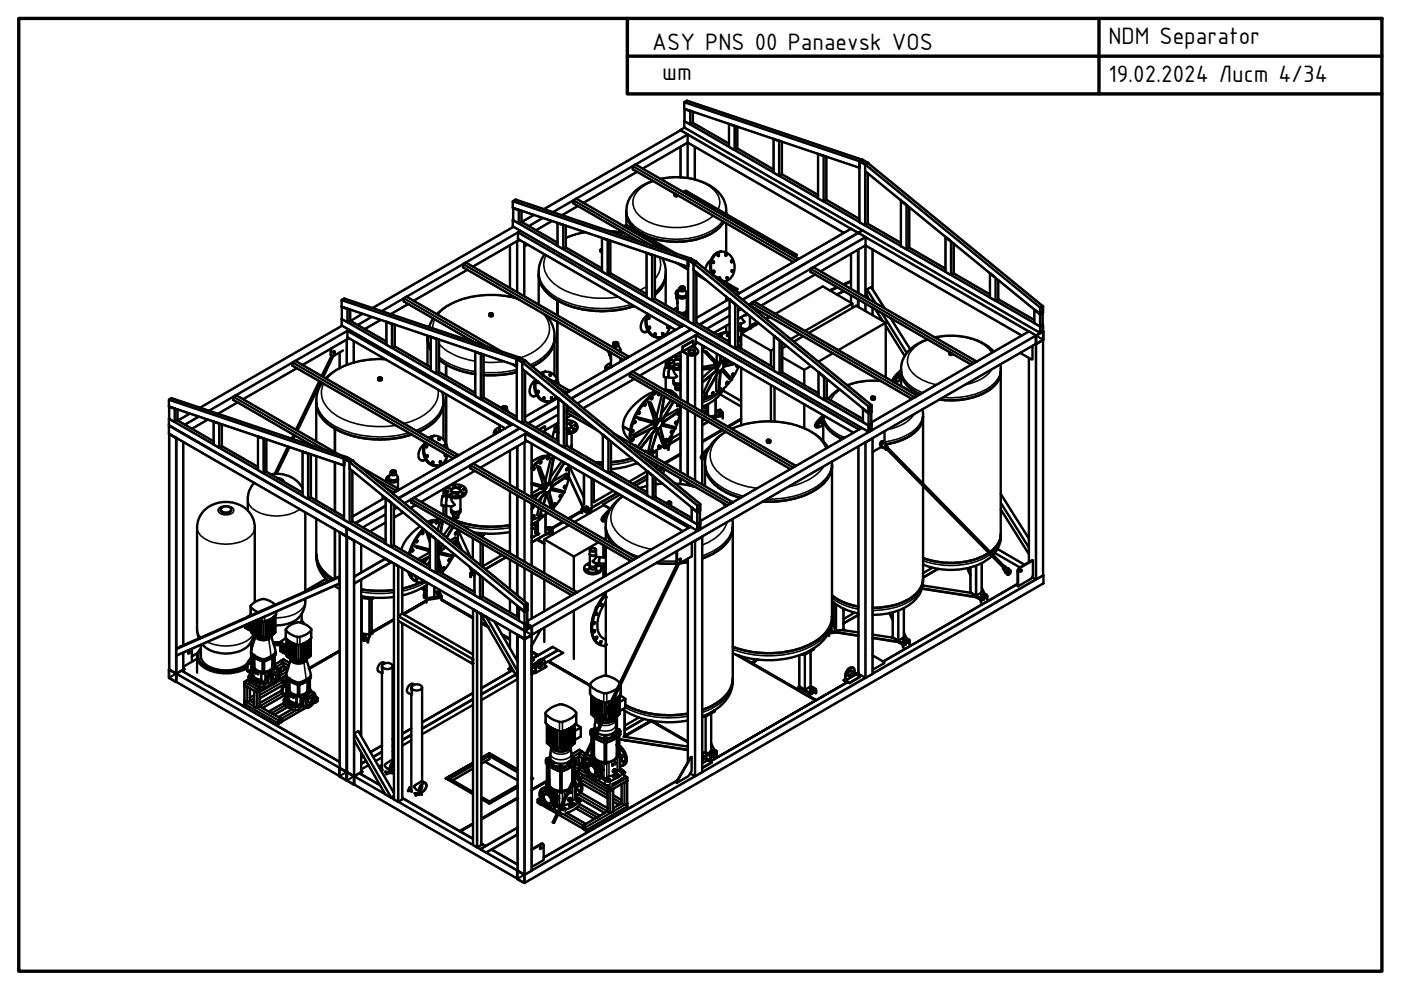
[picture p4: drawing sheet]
<svg xmlns="http://www.w3.org/2000/svg" width="297mm" height="210mm" viewBox="0 0 297 210" stroke-linecap="round" stroke-linejoin="round" font-family="sans-serif">
<defs><g id="words">
<g font-size="5.4">
<text x="138.3" y="10.6">ASY PNS 00 Panaevsk VOS</text>
<text x="235" y="9.4">NDM Separator</text>
<text x="140.4" y="16.9">шт</text>
<text x="235" y="17.4">19.02.2024 Лист 4/34</text>
</g>
</g></defs>
<!-- layer: Visible (ISO) -->
<g fill="none" stroke="#000" stroke-width=".51">
<path d="M135.1 36.4l-11.4 6.6M138.4 38.4l-.9 .3-1.9 1.1-1.1 .9-.9 1.1-.4 .8-.4 1.4v3.7M140 37.9h.3a13.7 13.7 0 0 1 12.1 2.9l1.1 1.5 .4 1.3 .1 1.8v-.3M144.2 27.7l1.6 .8v1.8M144.2 27.7l-28.9 16.6M144.3 31.1v6.5M145.1 27.1l-.9 .6M145.1 25.6v1.5M145.1 23.1l37.1 12.4M145.1 23.1v-1.4l.6-.3 37.1 12.4M145.1 25.6l1.2 .7 .6-.3M145.1 27.1l75.4 43.5"/>
<path d="M145.1 23.1v2.5M145.8 30.3l33.1 19.1M145.8 30.3l-9.5 5.4M146.3 23.5l-1.2-.4 1.3 .4M146.9 26h.1M146.9 26l7.7 4.5M146.9 23.7v2.3M147.3 31.1v6.9M154.6 26.3l1.2 .4M154.6 26.3v4.8l1.1 .7 .6-.3M156.3 31.5h.1M156.3 31.5l7.7 4.4"/>
<path d="M156.3 26.9v4.6M164 29.4l1.3 .5M164 29.5v7.1l1.1 .6 .7-.3v-6.9M164 29.5l1.1 .4M165.1 29.9h.1M165.8 36.9l7.6 4.4M173.4 32.6l1.3 .5-1.2-.4M173.4 32.7v9.4l1.2 .6 .6-.4v-9.1M182.2 35.5h.1M182.3 34.1l1.1 .7 .5-.3-1.1-.6-.6 .3 1.3 .7M182.7 33.9l.2-.1 1.1 .8M182.8 33.8l-.6 .4v12.9l1.2 .7 .6-.4"/>
<path d="M184 36.8v10.6M99.1 57.2l-11.4 6.6M108.1 52v9.1M108.8 46.6v1.4l75.4 43.6M108.8 44.1l1.2 .4M108.8 44.1v2.5M108.8 48.1l-29.8 17.2M110.1 50.9l-9.8 5.6M110.2 50.9l-.6 .3M110.4 49l-.6 .3v1.4l33.4 19.2M110.5 47l7.7 4.4M110.6 44.7v2.3l-.7 .3-1.1-.7"/>
<path d="M111.2 51.4v11.4M111.8 51.9l-.6 .4M113.2 45.6l-2.6 1.4M114.2 58.2a6.6 6.6 0 0 0 3.8 5.4 21.4 21.4 0 0 0 16.5 1.3 20.8 20.8 0 0 1-17.3-1.8 6.3 6.3 0 0 1-3-4.9zM115.4 53.9l-.6 1.2-.6 2v7.5M117 46.9l-3.3 1.9M118.2 47.3v4.8l1.1 .7 .7-.3v-4.6M118.2 51.4h.1M119.4 47.7l-1.2-.4 1.3 .4M120 52.5l7.6 4.4M122.5 43.7l-3.3 1.9M124 49.2l-1.8 .4-2.2 .8"/>
<path d="M127.3 53v.4l.3 .1M127.6 53.2a.21 .21 0 0 1-.3-.2 .21 .21 0 0 1 .3-.2 .24 .24 0 0 0-.3 .2 .24 .24 0 0 0 .3 .2M127.6 50.4l1.3 .5M127.6 50.5v7l1.2 .7 .6-.3v-6.9M127.7 50.5l1.2 .4M129 49l3.5 .5M129.4 57.9l7.7 4.4M132.3 47.9l8.8 5.2M132.3 47.9v.1M132.8 47.7l10.6 6.1M132.8 47.7l-.5 .2M135.3 51.1l-13.7-7.9v-.7l.6-.4 18.8 10.9"/>
<path d="M135.9 49.5a5.3 5.3 0 0 1-3.1-4.4 5.9 5.9 0 0 0 4.2 4.9 16.2 16.2 0 0 0 14.6-1l1.1-1 .8-1a10.2 10.2 0 0 1-7.8 4.1 16.4 16.4 0 0 1-9.8-1.6M137.1 53.6l1.2 .4M137.1 53.7v9.3l1.1 .6 .7-.3M137.1 53.7l1.1 .3M138.2 54h.1M138.9 54.2v9.1M140.4 54.8a5.7 5.7 0 0 1 .7 2.8v7.1M141.1 58.2a5.9 5.9 0 0 1-2.2 4.3M143 41.2v.3l.2 .1h.4l.2-.1M143.1 41.1l.1 .2h.4M143.1 41a.3 .3 0 0 0 .1 .4 .3 .3 0 0 0 .4-.1M143.4 55.7l2.5 1.5"/>
<path d="M144.9 40.7h.1M145.9 55.2v12.9l1.1 .6 .7-.3v-10.6M145.9 55.1v.1l1.2 .7M145.9 55.1l-.1 .1 .1 1.4M146.3 54.8l1.4 .8M146.3 54.8h.1M146.3 54.8l-.4 .3M146.4 54.8l-37.1-12.5-.6 .4 .1 1.4 37 12.5M146.5 54.9l1.1 .7M146.5 54.9l-.6 .3 1.1 .6 .7-.2M147.2 55.8l-.1 1.5 37.1 30.3M147.7 55.5v.1"/>
<path d="M147.7 55.6l37 30.3M147.7 58.2l1.9 1.1M150.7 58l5.7 3.3-.5 .3M150.7 55.1l-.8 .9-.4 1.1M151.1 55.5v.2M151.2 55.4l.1 .1-.1 .3M151.3 57.5v.3M151.3 58.3a3.3 3.3 0 0 1 1.4-4.9 2.96 2.96 0 0 1 3 3.5 2.78 2.78 0 0 1-2.1 2.8M151.3 57.4v.4M152.2 54v.2M152.2 53.9l.2 .1-.1 .3 .1-.3-.2-.1a.19 .19 0 0 1 .3 .1 .19 .19 0 0 1-.2 .2 .19 .19 0 0 1-.1-.3zM152.4 58.9l.1 .2"/>
<path d="M152.4 59a.16 .16 0 0 1 .3-.1 .16 .16 0 0 1 0 .3M152.5 58.8l.1 .3M152.9 53.4a3.2 3.2 0 0 0-1.9 4.7l.1 .1M152.9 53.4a3.1 3.1 0 0 0-2.2 4.3l.2 .4M152.9 53.4h.1M152.9 59.8l3 1.8M153.8 53.9v.3M153.8 53.9l.2 .1-.1 .2M154 47.3v6.2M154 59.6v.3M154.1 58.8v.3M155 55.3v.3"/>
<path d="M155.1 55.3v.3M155.1 57.3l.1 .3M155.2 57.3v.3M168.5 54.4l-23.6-13.7 .5-.3 23.6 13.6-.5 .4M169 54l-.5 .3M169.3 54.8l-.6 .5M169.3 54.9l-.5 .3M169.3 54.9h.1M169.3 54.8l.1 .1M169.3 54.8l-34.5-19.9-.6 .3v.7l34 19.7M172.8 58.2l-11.4 6.6M175.2 42.3l7 4.1"/>
<path d="M180.4 53.8v7.4M180.4 59.6l-1.6 .7M181.9 49.4l-1.5-.9-24.2 13.9M181.9 49.4l1.6 .9v1.7M181.9 49.4l-24.4 14.2M182 52.9v9.3M182.8 48.8l-.9 .6M183.5 52h.1M183.5 52l33.1 19.1M183.5 52l-9.5 5.5M184 47.4l7 4.1M185 52.9v8.5"/>
<path d="M191.1 42.6l1.1 .8M192.3 43.5l-1.3-1v9.7l1.2 .6 .6-.3M192.8 44v8.5M192.8 52.5l7.6 4.5M200.5 50.3l1.1 .9M201.7 51.2l-1.3-1v7.4l1.1 .7 .7-.3v-6.3M202.2 58l7.7 4.4M209.9 57.9v.1M209.9 58v5l1.1 .7 .6-.3M209.9 58h.1M209.9 58l1.1 .9M210 58l1 .9"/>
<path d="M211 58.9h.1M211.7 59.4l-.1 4M62.9 78.1l-11.3 6.5M70.1 74v1.3l.2 .2-2.1 4.2M70.2 73.9l.1 1.6M70.7 74.6l.3 .2zM70.9 74.5v.1M71 74.7l-.1-.2-.2 .3M71 74.8l-2.5 5.1M72 74.8v3.3M72.4 65v-1.4l.6-.3 37.1 12.5-.5 .2M72.4 65l37.1 12.5"/>
<path d="M72.5 67.6l-.1 1.4 75.5 43.5M72.5 65l1.2 .5M72.5 65.1v2.6l1.1 .6 .7-.3v-2.4M72.5 69.1l-30.1 17.4M72.6 65.1l1.1 .4M72.7 74.3l-2 1.2M74 71.7l-9.9 5.7M74 71.7l-.6 .3M74 69.9l-.3 .3v1.4l33.4 19.2M74.3 68l7.6 4.4M75 72.3v4.6M76.9 66.5l-2.6 1.5"/>
<path d="M80.7 67.8l-3.4 2M81.7 76.2h-3.2l-2.4 .4-1.7 .5-1.8 .6-1.4 .8-2.2 1.7M81.9 68.2l1.2 .4M81.9 68.3v4.8l1.1 .6 .7-.3v-4.6M82 68.3l1.1 .3M83.7 73.4l7.6 4.5M86.5 64.5l-3.7 2.1M90.6 71.8l.3 1.5 .4 .9M90.6 71.2v6.2M91.3 71.4v7.1l1.2 .7 .6-.3v-6.9M91.4 71.4v.1M91.4 71.5l1.2 .3"/>
<path d="M91.4 71.4l1.1 .4M91.9 67.5l-.9 1.8M93.1 76.3a15.5 15.5 0 0 0 7.7 3 16.1 16.1 0 0 1-7.7-3zM93.1 78.9l7.7 4.4M94.6 79.7v-2.4v2.4M100.6 72.6l-15-8.7v-.6l.6-.4 20.1 11.6M100.8 74.6h.1M100.8 74.6v9.4l1.1 .6 .6-.3M100.8 74.6l1.2 .4M102.5 75.2v9.1M103.7 66.6l.1 .4 .2 .1 .4-.1 .1-.4M103.8 66.5a.38 .38 0 0 1 .4-.1 .38 .38 0 0 1 .2 .3 .28 .28 0 0 1-.4 .2 .28 .28 0 0 1-.1-.5 .26 .26 0 0 1 .4 0 .26 .26 0 0 1 0 .4 .32 .32 0 0 1-.4 0 .32 .32 0 0 1-.1-.3z"/>
<path d="M108.1 62.4v.5M108.6 77.2l1 .6M109.6 78.9a21 21 0 0 1-7.1 .6M109.6 63.3l-2-.5a18.1 18.1 0 0 0-14.3 3.1l-.7 .7M109.6 76.2v12.8l1.1 .7 .6-.3M109.6 77.4v.1M109.6 76.1l.6-.3 1.1 .7M109.6 76.1l1.2 .7M109.6 76v1.5M109.6 76.1l1.1 .7 .6-.3M110 75.8h.2l1.1 .7M111.3 76.5h.1"/>
<path d="M111.3 78.7v10.7M111.3 78.8l.4 .2M111.4 76.5l-.7 .4 .1 1.3 37.1 30.4M111.4 76.5l37.1 30.4M114.7 79.2a2.48 2.48 0 0 1 3.7 2l.1 .3M115 79.4l.1 .2M115 79.5l.1-.2 .1 .3M115.2 79.6l5.6 3.3M115.6 78.8l-1 .4M115.7 78.8l-1.1 .3M115.8 66.9l1.3 1.9 .5 1.8v9M116.6 79.3l.1 .1-.1 .3-.1-.3"/>
<path d="M117.6 71.8a7 7 0 0 1-4.5 5.8l-.3 .1M118.2 66.8v-3.1v3.2M118.2 68.2v12.3M128.3 78.1v.5M129 74.5l.1 .3M129 74.6l.1 .1M129 74.5l.2 .7M129.2 75.2l.1-.6-.1 .3 .1 .4M129.2 75.2l.3 1M129.5 74.8v1.4M129.5 77.5l.1 .3-.1-.2M129.5 77.1l-.1 .1 .1 .2"/>
<path d="M129.5 77a1.25 1.25 0 0 0-1.1 1.5M129.5 76.2v1.7M130 72.8v.5a.65 .65 0 0 0 1.1 0v-.5M130 73.2l-.2 .3M130.1 72.6h.1a.46 .46 0 0 1 .5-.1 .46 .46 0 0 1 .3 .5l-.4 .1a.32 .32 0 0 0 .4-.3 .32 .32 0 0 0-.4-.3 .36 .36 0 0 0-.6 .4 .35 .35 0 0 0 .6 .2 .37 .37 0 0 1-.5 0 .37 .37 0 0 1 0-.5zM130.2 73h.7M131.1 73.2l.4 .8-.2 .4M131.5 74.1v.4M131.5 75.9v.8M133.3 75.7l-34.5-20.1-.6 .4v.7l34 19.6M133.3 75.6l-.5 .3M133.3 75.6l.1 .1"/>
<path d="M136.9 70.4h-.2M137.1 67l-.7 .7-.6 1.4 .1 .6 .2 .5 .4 .2h.4M137.3 66.5a3.4 3.4 0 0 0 2.1 5.1l.3-.1M137.4 66.6a3.4 3.4 0 0 0 2 4.9h.3M137.4 66.6a3.5 3.5 0 0 0 1.9 4.9 2.4 2.4 0 0 0 2.7-2.2M137.5 67.3v.2M137.5 70.3l-.9 .1M137.5 67.2l.1 .2-.1 .2M137.6 69.4v.2M137.6 69.3l.2 .1-.1 .3M138.8 70.8a.18 .18 0 0 1 .3 0 .18 .18 0 0 1-.2 .2v-.2v-.1v.3zM138.8 70.8v.2"/>
<path d="M138.9 63.3l7 4.1M139.7 71.5h.2M140.4 70.7v.2M140.5 70.6v.4M140.8 79.9l1 .1M141 77.9l1 .1M141.1 77.9l-.4 1.4 .1 .6M141.1 70.9v.3M141.1 76.5v1.4M141.1 80v2.6M141.5 69.2v.2M141.5 69.1v.4"/>
<path d="M141.6 76.8v.3a2.06 2.06 0 0 0 2.5 1.3h.2M142 78.1l-.3 .8 .1 1.1M142 76a1 1 0 0 0-.4 1.1 1 1 0 0 0 .9 .7l.8 .2h1M142 78.1l-.3 .9 .1 1M142 78.1h.3M142.7 76.8h.1M142.8 78.3v.5l.5 .6a.28 .28 0 0 1 .2 .3 .28 .28 0 0 1-.2 .3l-.3 .2-1.2-.2M143.2 75.7h.1a.17 .17 0 0 1 .2 0 .17 .17 0 0 1-.1 .2 .17 .17 0 0 1-.2-.1zM143.3 77.2h.9a.83 .83 0 0 1-1.3-.6 1.3 1.3 0 0 1 1.4-.3l-.2-.1a.9 .9 0 0 0-1.3 .7 1.22 1.22 0 0 0 1.5 .4M143.3 62.2v.1M143.3 62.1l.2 1.2M143.3 77.2h.9"/>
<path d="M143.5 63.3l.1 1M143.6 65.4v.1M143.6 65.2l-.8 .4M143.6 62.3v2M143.6 62.8l-.1 .5M143.6 62.7a1.13 1.13 0 0 0 2 0M143.6 65.8a1.13 1.13 0 0 0 2 0M143.6 65.7a1.16 1.16 0 0 0 1.9 .4l.1-.4M143.6 62.7l-.1 .3v.4M143.6 64.3v1.8M144.1 61.3l-.7 .5-.1 .6M144.1 61l.2-.2a.46 .46 0 0 1 .6-.1 .46 .46 0 0 1 .2 .5l-.4 .1a.3 .3 0 0 0 .4-.3 .3 .3 0 0 0-.4-.2 .34 .34 0 0 0-.4 0 .34 .34 0 0 0-.1 .4l.5 .2-.5-.1z"/>
<path d="M144.1 61.1v.3a.58 .58 0 0 0 .5 .4 .58 .58 0 0 0 .6-.4v-.3M144.1 61.4l-.4 .7a.96 .96 0 0 0 1.5 .6l.3-.1 .1-.4-.4-.8M144.3 77.7h-.1a.18 .18 0 0 0-.2 0 .18 .18 0 0 0 0 .2 .18 .18 0 0 0 .3 0M144.3 75.5h-1l-.8 .2M144.3 74.7v9.9M144.3 61.3h.6M144.4 69.3l.6-.4-25.2 14.6M144.7 73.5l.1 1h-.3M144.9 68.9l-.5 .4M145.4 67.2l.3 .1M145.6 66.3l-.1 .3-.5 .3M145.6 65.2l.3 .1"/>
<path d="M145.6 62.3v4.1M145.8 75.2v10.4M146 74.6a.8 .8 0 0 1 1.3 0M146.1 74.3l.1-.1a.7 .7 0 0 1 1.1 .4 .78 .78 0 0 1-1.3-.2zM146.6 69.9l-25.4 14.6M146.7 73.4l.9 .5a.64 .64 0 0 1 .4 .8 .64 .64 0 0 1-.7 .5h-1.3l-1.2-.7M147 73.2l-2.3 1.4M147 73.2l-.1-1-2.2 1.3v.9l-9.1 5.2M147 72.3l-2.2 1.3M147.6 68.4l7.1 4.1M147.8 72.6l-.8 .5M147.9 72.7l-.6 .2"/>
<path d="M148 74.5a1.26 1.26 0 0 1-1.8 .8l-1.5-.7M148.1 70.8l-.6 .3v1.3l33.4 19.4M148.9 78.2l3.2-.4v.2l-3.2 .4M148.9 77.8l2.4-.4 .8 .4M148.9 73.2v14.1M149.2 73.4l-.3 .5M149.3 74.5l.1-.1 .4 .2 2.6 2.7-.1 .1M149.3 74.5l.4 .3 2.6 2.6-.7-.4zM149.3 73.5l-.4 .6M149.4 73.5l-.5 .8M151 79.4l-1.9 3.9 .4 .2h.1l2.8-4.8-2.8 4.9M151.1 78.1l-2.2 2.1"/>
<path d="M151.6 77l-.3 .4M151.6 78.1l.5 .3M151.9 79.6l-.1 3.3 .5 .2 .4-4.4 .1-.1-.4 4.4-.1 .1M152 76.6h-.2M152 75l-.1 1.6 .8 .4v-1.6M152.3 78.7l-.2-.2 .2 .2M152.4 77.3a.56 .56 0 0 1 .9-.3 .56 .56 0 0 1 0 .9 .72 .72 0 0 1-1.1 .6l-.1-.6zM152.5 77.2a.55 .55 0 0 1 .8-.2 .55 .55 0 0 1 .1 .8 .88 .88 0 0 1-1.3 .7 1.44 1.44 0 0 1 .4-1.3zM152.7 77.1l-.6 .9M152.7 71.3a.2 .2 0 0 1 .1-.2 .2 .2 0 0 1 .3 .1 .2 .2 0 0 1-.2 .3M152.7 71.3h.1M152.8 75.5l.1 1.4-.2 .1"/>
<path d="M152.8 71.1v.3M152.8 75.5h.1M153 71.1l-.2 .3M153 78.5l1.6 1.8 .5 .3-1.9-2.3v-.1l2 2.2-.1 .2M153.1 78.3h.1M153.1 60l3.7 2.1M153.2 76.9h.1M153.5 75.9l-.3 1-.3-.2M153.6 76l-.4 .9M154 62.9v.9M154 69.1v1.4M154.2 76.3l-.7 .8v.1l.8-.9"/>
<path d="M154.4 70.8a.18 .18 0 0 1 0 .3 .18 .18 0 0 1-.3-.1l.3-.2-.2 .4 .1-.3M154.6 63.4l-6.9 4M154.7 70.5l-1.3 .1-1.2 .4M154.7 70.5a4 4 0 0 0-2.6 .5M154.7 70.5l-1.2 .1-1.2 .5M154.7 63.5l1.2 1M154.7 73.2h.1M154.7 71.6l-.4 .7M154.7 63.5v9.6M154.7 68.7l-3.4 1.9M154.7 65.2l-6.4 3.6M154.7 63.6l1.1 .8"/>
<path d="M155 76.8l-1.2 .2M155.3 79.3a.19 .19 0 0 1 .3 0 .19 .19 0 0 1-.2 .3h-.2zM155.4 79.4l-.2 .1M155.4 79.2l-.2 .2M155.4 79.2l-.2 .4M155.6 77.1l-2.1 .5-.1 .1 2.3-.5M155.9 61.6h.1M156.1 77.6l.2-.1-.2 .2M156.2 77.4v.3l.2-.1M156.2 77.4v.1M156.2 62.4v.1M156.4 61.3l-.5 .3"/>
<path d="M156.4 73.5l7.7 4.4M156.5 72.3v-.1v.3M156.5 71.5l.6 1.6M156.5 73.2l.4 .2-.2 .3M156.5 65v8.5l-.7 .3-1.1-.6M156.6 77.7l-1.4 2.7M156.8 62.2h.1M156.7 62.1h.1M156.7 62.2l-.5 .2M156.7 62.1l-.5 .3M156.9 73.6l-.1 .2M156.9 73.6v.2"/>
<path d="M156.9 73.6l.1 .2M156.9 73.4v.2M156.9 73.6l-.1 .1M157 69.2a1.17 1.17 0 0 0 2 0M157 68.6v1.1a.84 .84 0 0 0 1 .5M157.1 69.8l.4 .7M157.1 69.9l-.6 .2M157.1 67.2l.6 .8a.26 .26 0 0 1 .1 .4 .26 .26 0 0 1-.3 .1l-1 .1M157.1 70.7l6.3 3.7v3.2M157.1 70.7v3.2M157.1 78v12.1M157.1 71.4l-.6 .2"/>
<path d="M158.4 66.5l-1.9 1.2M158.7 66.8l-.8 .1M159 67v2.7M159.3 64.9v-.6l.6-.4 34.6 20M159.3 64.9h.1M159.3 65l34 19.6M160 65.6l.2-.1v.3M160.1 65.5v.2M160.6 68.3l-1.6 .7M160.9 68.6l-3.8 2.1M163.2 67.2l-.9 .3M163.2 67.2l-.7 .4"/>
<path d="M164.1 78.6h.1M164.1 74l-.7 .4M164.2 71.3l1.1 .9M165.4 72.2l-1.3-1v7.4M165.9 72.7v6.3l-.7 .3-1.1-.7M165.9 75.7l4.6 2.7v3.2M165.9 79l7.6 4.4M166.1 72.8l-.2 .1M166.7 73.3l-.8 .5M169.5 70.8l-1.8 1.1M170.3 71.3l-2 1.1M171.5 70.6l10-5.8 6.3 3.6v11.6"/>
<path d="M171.9 77.6l-1.4 .8M173.6 79l1.1 .9M174.6 79.9l-1.1-1v5.1l1.2 .7 .6-.3M174.6 79.9h.2M174.7 79.9h.1M176.6 74.9l-3.1 1.8M177.4 60.9l-1.5 .7M178.9 61.8l-1.5 .7M180.4 62.6v1.6M180.4 61.1l-.1 .1M180.7 65.2v-.8l-6.2-3.7-10.1 5.8M180.7 64.4l-10 5.8"/>
<path d="M182 63.5v1.6M184.3 63.5l-.5-.7v-1.4l.9-.5 2.8 4.4M185 65.2v1.6M185.6 65.6l1.6 2.5M187.8 68.4l-10 5.8M187.8 69.1l4 6.4M188.8 67.5l4.2 6.6M191.1 78.8a5.3 5.3 0 0 0 3.1 4.3l.9 .5M191.1 79.3a.78 .78 0 0 0-.5 .9M191.1 78.7l-1.4 1.3-.3 .7v.2M191.1 78.9l-1.3 1.3-.3 .8-.1-.1M191.1 78.5l-1.4 1.3a.81 .81 0 0 0-.3 1.1"/>
<path d="M196.6 72l-.9 .3-1.9 1.1-1.1 1-1.1 1.5-.5 1.8v4.1M198.2 71.5l2.6-.3 2.6 .1 2.8 .5 2 .9a7.6 7.6 0 0 1 2.5 1.9M201.3 74.8v.2a.39 .39 0 0 0 .3 .3 .39 .39 0 0 0 .4-.2M201.3 74.6a.3 .3 0 0 0 .1 .4 .3 .3 0 0 0 .4-.1h-.4l-.1-.2M206.5 76.9v.1M206.5 76.9l.6-.3-34.6-19.9-.6 .3v.7l34 19.6M207.1 76.7l-.6 .2M211.6 63.4l7.7 4.4M212.1 77.3l.1 37-.4 1.6-1.3 1.8M212.2 78.8a5.1 5.1 0 0 1-3 4.2 16.1 16.1 0 0 1-10 1.7M218.1 75.9v43.3M218.9 73.3v2.9l-.1 .1-2.5-1.5"/>
<path d="M219.3 65.7v2.8l1.3 .6M219.3 65.6l1.1 1M219.4 65.7l1.1 .9M219.6 72.9h.2M219.6 71.3l1.6-1v1.6l-.1 .2M219.6 72.9l-106.8 61.6M219.6 72.9h.1M219.6 71.3v-.2l-1.5-.8-33.4 19.2M219.6 71.3v1.6M219.7 71.1l1.4-.8v1.7l-1.3 .9zM220.4 66.6h.2M220.6 69.2l.5-.3v1.3l-.5 .3z"/>
<path d="M220.6 65.2l.5-.2v1.3l-.5 .3zM221 68.9h.1v1.3l-.6 .4 .1-1.5M221 64.9h.1v1.3l-.5 .4M221 64.9l-.5 .3 .1 1.4M221 68.9l-.4 .2M221.1 68.8l-.1 .1M221.1 66.4v2.4M221.1 68.8v.1M221.1 64.9l-37.1-30.3-.6 .3v1.4l37.1 30.3M221.1 72.1l-1.3 .8M221.1 70.2l.1 .1M221.1 72.1v49.8"/>
<path d="M35.8 86.2v-1.4l.6-.4 37.1 12.5M35.8 90.1l75.5 43.6M35.8 86.2l37.1 12.5M35.9 88.7l-.1 1.4M35.9 86.2l1.2 .4M35.9 86.2v2.6l1.1 .6 .6-.3M35.9 90.2l-.1 1.8 37.7 21.7M35.9 92v49.9M35.9 86.2l1.1 .4M35.9 92l1.5 .9M35.9 92l1.4 .8M37.3 92.8h.1"/>
<path d="M37.6 89.1l7.7 4.5M37.6 86.8v2.3M38.9 93.7v43.1M40.3 87.7l-2.6 1.5M44.1 89l-3.4 1.9M45.3 89.4l1.2 .4M45.3 89.4v4.8l1.1 .7 .6-.3M47 94.6h.1M47 94.6l7.7 4.4M47 90v4.5M50.4 85.3l-4.2 2.4M54.7 92.6h.1"/>
<path d="M54.7 92.6v7l1.2 .7 .6-.3M54.7 92.6l1.3 .4M54.8 92.6l1.1 .3M56.5 93.1v6.9M61 94.7l-2.7 5.8M61.4 94.8l-2.8 5.7M62.2 92.2l-.4 .8M62.5 92.3l-.3 .8M64.1 95.7l1.3 .5M64.1 95.8v9.3l1.1 .7 .7-.3v-9.2M64.2 95.7l1.1 .4M65.3 96.1h.1"/>
<path d="M66.3 94.5l-16.8-9.7-.1-.6 .7-.4 21.8 12.6M67.1 96.7v9.4M67.7 80.8l-5 10.3M68 81l-4.9 10.3M68.3 81.2l-.7 1-.5 1.9v9.5M71 95.9v-5a6.9 6.9 0 0 1-3.9-5.5 7.1 7.1 0 0 0 4.5 5.8 21.8 21.8 0 0 0 15.7 .9 21.4 21.4 0 0 1-16.3-1.2v5M71 98v10.4M71 98.1v10.3M72.9 97.3v12.9l1.1 .6 .7-.3v-10.7M72.9 98.6h.1M72.9 97.3h.1M73 97.3l.6-.3 1 .7-.5 .2z"/>
<path d="M73 97.2l-.1 1.5M73.4 97l1.3 .6M73.5 97l-.6 .3 1.3 .7M76.3 98.9l8.3 4.8M80.2 80.2v.4l.1 .1h.5l.1-.5M80.2 80.1h.1a.3 .3 0 0 1 .4-.1 .3 .3 0 0 1 .1 .4 .34 .34 0 0 1-.4 0 .34 .34 0 0 1-.2-.3zM80.3 80.1a.28 .28 0 0 1 .3-.1 .28 .28 0 0 1 .2 .4 .3 .3 0 0 1-.4 0 .3 .3 0 0 1-.1-.3zM82.9 99.9l.2-.1a.46 .46 0 0 1 .5-.1 .46 .46 0 0 1 .2 .5l-.3 .1a.32 .32 0 0 0 .4-.3 .32 .32 0 0 0-.5-.2 .34 .34 0 0 0-.5 .2 .34 .34 0 0 0 .5 .3h.1a.4 .4 0 0 1-.5 0 .4 .4 0 0 1-.1-.4zM89.7 97.6h-.1M89.9 94.2l-.7 .8-.5 1.1v.8l.2 .4 .3 .3h.6M90.1 93.7a3.4 3.4 0 0 0 1.9 5h.7M90.2 93.8a3.5 3.5 0 0 0 1.9 4.9h.5"/>
<path d="M90.3 94.5v.3M90.3 93.9a3.5 3.5 0 0 0 1.9 4.8 2.39 2.39 0 0 0 2.7-2.2M90.3 97.6h-.9M90.4 94.5v.3M90.4 96.5l.1 .3M90.5 96.5l.1 .1-.1 .2M91 92.9a2.42 2.42 0 0 1 3.8 1.8l.1 .4M91.4 93v.1M91.4 93.1l.2-.1v.3M91.4 93l.1 .2M91.7 98v.2M91.7 97.9l.1 .1-.1 .3"/>
<path d="M92 92.4l-1 .5M92.2 92.4l-.8 .2-.5 .3M93 93v.2M93 92.9v.4M93.3 97.9v.2M93.3 97.8l.1 .2-.1 .2M93.8 83.1l.2 1.5v8.6M94 85.4a7.1 7.1 0 0 1-4.5 5.8l-.8 .4M94 98.1v.3M94.2 94.4v.2M94.2 94.3l.2 .1-.1 .3M94.3 96.4v.3"/>
<path d="M94.4 96.4l.1 .1-.1 .2M94.6 83.6v10.5M94.6 97.3v.8M97.2 96.5l-34.5-20-.7 .4 .1 .7 34 19.6M97.2 96.5l-.6 .4 .6-.4M100.7 99.8l-11.4 6.6M102.5 84.3l7.1 4.1M104.7 91.8v.4M106 91.1v.3v-.2M106 90.7l-.2 .2 .2 .1M106 90.6a1.26 1.26 0 0 0-1.2 1.5M106 90.2v1.3"/>
<path d="M106.4 86.3h.1a.48 .48 0 0 1 .6-.2 .48 .48 0 0 1 .3 .5 .57 .57 0 0 1-1-.3zM106.4 86.4v.2M106.5 86.3l.1-.1a.43 .43 0 0 1 .5-.1 .43 .43 0 0 1 .3 .5l-.1 .1a.47 .47 0 0 1-.5 0 .47 .47 0 0 1-.3-.4zM106.6 86.7h.7M107.5 86.8l-.2 .3M107.5 86.4v.4M107.5 86.8l.3 .6M108.1 95.6v7.2M108.3 90.1l.4-.2-25.5 14.7M108.6 89.9l-.4 .3M109.7 94.6v9.1M110.2 90.8l-25.7 14.9"/>
<path d="M111.3 89.4l7.1 4M111.7 93.5l-9.8 5.7M111.8 93.5l-.6 .3M111.8 91.7l-.4 .3v1.3l33.4 19.3M112.7 94.1v11.4M113.1 99.2a.2 .2 0 0 1 .3 .2 .2 .2 0 0 1-.2 .2l-.2-.1zM113.2 99.2l-.2 .3M113.2 99.2l-.2 .4M113.3 84h-.1M113.5 80.6l-1 1.2-.2 1 .2 .9 .4 .3h.5M113.5 80.5a3.3 3.3 0 0 0 2.5 4.6h.3M113.6 80.6a3.4 3.4 0 0 0 1.9 4.5h.7"/>
<path d="M113.7 80.7a3.3 3.3 0 0 0 2.4 4.4 2.18 2.18 0 0 0 1.8-1M113.9 80.9v.3M113.9 98.9l.1-.1 .5 .3 1.5 3.8-.1 .1M113.9 98.9l.5 .3 1.5 3.8-.8-.4zM113.9 83.9l-.9 .1M113.9 80.9l.1 .1v.2M114 80.8a.18 .18 0 0 0-.2 .2 .18 .18 0 0 0 .2 .2 .18 .18 0 0 0 .2-.2M114 82.9v.3M114 82.9l.2 .1-.1 .2M114.3 91.1l1.3-.7v1l-.4 .2M114.6 97.8h.1a.2 .2 0 0 1 .1 .3 .2 .2 0 0 1-.3 0zM114.6 97.8l-.1 .3"/>
<path d="M114.7 97.8v.3l-.2 .1M115.2 84.3v.3M115.3 84.3v.3M115.3 91.6l1.2 .8M115.6 90.4l-1.3 .8M115.8 96.7h-.9l-2.2 1.2M116 97a.19 .19 0 0 1 .3 .1 .19 .19 0 0 1 0 .2 .19 .19 0 0 1-.3 0zM116.2 97l-.2 .3M116.2 97v.3h-.2M116.7 96.4a8 8 0 0 0-4 2.7M116.8 96.4a8.2 8.2 0 0 0-4.1 2.9M116.8 97.2l.5 .1v.2l-.8 5.2h-.2"/>
<path d="M116.8 84.3v.3M116.9 84.2l.1 .2-.1 .2M116.9 96.5a8.2 8.2 0 0 0-4.2 3M117.4 91.5l1 .2M117.5 96.8v.3l.2-.1M117.5 91.6l-.3 1.2M117.5 96.9l-.1 .1M117.6 84.5v.3M117.6 90.1v1.5M117.6 96.9l-.2 .1M117.8 80.8v.2M117.8 80.7l.1 .1v.3"/>
<path d="M118 90.4v.6l.4 .5M118.2 84.3v.2M118.2 89.8v.1M118.2 91.2v.4M118.3 84.4l-7 4M118.4 91.7l-.2 1.7M118.4 90.5v.2M118.4 91.1a.91 .91 0 0 1 0-1.5l-2.8 1.6M118.4 86.1l-6.4 3.7M118.4 84.5l1.1 .9M119.1 97.8l-2.4 3.4M119.5 85.4h.1"/>
<path d="M119.6 98.1l-2.9 4.7-.2-.2 .2 .2M119.6 85.5l-1.2-1v9.6l1.1 .7 .6-.3M119.7 98.1l-2.9 4.7h-.1M119.8 98.1l-.2 .2 .2-.1M120.1 99.3a.18 .18 0 0 1 .2 .3 .17 .17 0 0 1-.3 0zM120.1 90.8l.5 .1M120.1 89.8a.67 .67 0 0 1 .8 .1 .67 .67 0 0 1 .2 .7l-.4 .3h-.6M120.1 89.1h.2a1.98 1.98 0 0 1 2.1 1.3 1.71 1.71 0 0 1-1.8 1.2l-.5 .1M120.1 90.7l.6 .1M120.1 89.8a.63 .63 0 0 1 .7 .1 .63 .63 0 0 1 .2 .7l-.4 .3h-.5M120.1 94.5l7.7 4.4M120.1 85.9v8.6"/>
<path d="M120.2 99.3l-.2 .3M120.2 87.5l6.5 3.8M120.2 83.2h.1M120.3 99.3l-.2 .4M120.4 98.5a8.3 8.3 0 0 1-.8 5.8M120.6 98.7l3.2 6.8M120.7 82.9l-.5 .4M120.7 82.9h.1M120.7 82.9l-.5 .3M120.9 89.5a.18 .18 0 0 1 .3-.2 .17 .17 0 0 1 0 .3zM121.1 86.7l-.4-.2-.5 .4M121.1 88.1l-1 .5"/>
<path d="M121.2 94.4l-.4 .4M121.2 91.9l-.1 3.1M121.2 90.4h.1M122.4 90.4v.3a1.95 1.95 0 0 1-2.3 1.3M126.3 98l1.5 .1M127.8 92.2l1.1 .9M129 93.2l-1.2-1v7.4l1.1 .6 .6-.2v-6.4M129.5 99.9l7.7 4.5M130.3 92l25.1 14.5-.6 .3M132.1 90.4l1.5 .9M133.9 97.2l-2.1 .5-2.3 .3M134 91.5h.1"/>
<path d="M134.2 91.2l-.2 .3M134.2 93v.1l-.2 .3a.2 .2 0 0 1 0-.4 .19 .19 0 0 1 .3 .2l-.3 .2 .2-.4M134.2 91.2v.3l-.2 .1M134.2 92.2l.6 .2 4.2-2v.1l-4.2 2.1zM134.5 80.4l-10.8 6.2M134.6 94.5l.1-.1 .1 .2M134.6 89.3l-.1 .3M134.6 94.4v.1M134.7 89.3l-.2 .4M134.7 94.4v.1M135 98.2l.3 .1M135 98.2h.2"/>
<path d="M135.1 98.1l-2.6 .9-3 .5M135.2 88.5l.5 .3 3.5 1-.1 .1-3.5-1-.5-.3zM135.2 88.5l3.2 .8 .8 .5M135.5 87.4l-.2 .2M135.6 87.3l-.3 .4M135.7 95.1l3.4-4.3-3.3 4.3M136 96.7l18.2 10.5M136.7 95.7l.2-.1v.2M136.7 85.6l-.1 .3M136.7 95.6v.1M136.8 85.6l-.2 .4M136.8 95.6v.2"/>
<path d="M137 97.2l-.2 .1M137.1 97.3v.3M137.2 99.9l1.3 1M137.3 99.9l1.1 1M137.5 85.3l.1-.2 .4 .4 1.6 3.8-.1 .1M137.5 85.3l.5 .3 1.5 3.8-.8-.4zM137.8 91.1l-2.6 3.7M138 95.7l-.1 .1M138.1 84.3a.2 .2 0 0 1 .3 .1 .2 .2 0 0 1-.3 .2h-.1zM138.1 95.5l.2-.2a.24 .24 0 0 1 0 .3 .24 .24 0 0 1-.3 .1M138.2 84.3l-.2 .2M138.3 95.3l-.2 .4"/>
<path d="M138.3 84.2l-.3 .4M138.3 92l-.8 3.6 .3 .2 1.8-4.9-1.6 4.8M138.3 89.7v.2M138.7 89l-.3 .3M138.8 90.6l.3 .2M139 90.4l-.7-.5-4.1 2.3M139.1 95.6l-1.1 .9M139.1 83l-1.5 .5-1.6 1-2.1 2-1.3 1.7-.5 1.5v1.4l.5 1.2 1 .9M139.2 90.9h.1M139.2 83.1a11.3 11.3 0 0 0-5.6 10.5l.1 .4M139.3 95.4v1.8M139.3 98.5v.8"/>
<path d="M139.4 83.2a11.4 11.4 0 0 0-5.8 10.1l.2 .7M139.4 83.2a11 11 0 0 0-5.6 10.7l.1 .2M139.4 89.4a.55 .55 0 0 1 .8-.3 .55 .55 0 0 1 .2 .9 .85 .85 0 0 1-1.3 .7 1.28 1.28 0 0 1 .3-1.3zM139.4 91.3l1 2.7 .4 .2M139.4 90.9h.1M139.6 89.3l-.5 .9M139.6 89.3a.48 .48 0 0 1 .7 0 .48 .48 0 0 1 0 .7 .74 .74 0 0 1-.4 .7 .74 .74 0 0 1-.8-.1 1.35 1.35 0 0 1 .5-1.3zM139.7 94.5l-.2 .3M139.7 94.5a.19 .19 0 0 1 .2 .2 .21 .21 0 0 1-.4 .1zM139.8 94.5l-.2 .3M139.8 83.4l-.2 .3M139.9 95v.1"/>
<path d="M139.9 83.5v.1a.19 .19 0 0 1-.2 .2 .19 .19 0 0 1-.2-.2 .19 .19 0 0 1 .2-.2l-.2 .3M139.9 90.7h.1M140 94.9v.2M140 89l.3 .1M140.2 99.1l-.7 .4 .8-.4M140.3 94.6l1.3 .2v.5M140.3 83.7l-1.1 4.6M140.3 89.2l.1 .1M140.4 89.8l2.8 .9M140.5 99.2l-.5 .1M140.5 94.5h.8M140.6 94.7l.2 .1h.4"/>
<path d="M140.7 99.3l-1.1 .2M140.7 94.2l.1 .1M140.7 94.7v.1M140.8 99.4v.6M140.8 94.8v.2h.3v-.2M140.8 95h.3M140.8 84l-.9 5.1-.5-.3M140.8 82.6l.9 .1 .9 .4M140.8 94.2h.2zM140.8 94.2h.1M140.9 94.1l-.2 .2a7.2 7.2 0 0 1-3.1 1.9M140.9 84l-.9 5.1h-.1"/>
<path d="M140.9 82.7l1 .1 .7 .3M140.9 94l-.9-3.4-.1 .1 .9 3.5M140.9 94l-.1 .2M141 93.2h.1a.18 .18 0 0 1 .2-.1 .18 .18 0 0 1 .1 .2 .18 .18 0 0 1-.2 .1l-.2 .1zM141 82.8a2.65 2.65 0 0 1 2.8 1.6M141 94.7v.1M141.1 94.1l.1-.1zM141.1 94.3h-.2M141.1 93.9h.1M141.1 93.9l.1 .1zM141.1 94.2v.1h-.3v-.1M141.2 93.1l-.2 .3"/>
<path d="M141.2 94l-.1 .3M141.2 93.1v.3h-.2M142 94.2l-.3 .5-.6-.1 .6 .2 .1 .6M142.2 84.9l-1.9 2.7M142.3 83.5l.2-.1v.2M142.4 83.4v.1M142.4 91.3l-.2 .3M142.5 91.3l-.1 .3-.2 .1M142.5 83.4v.2M142.5 92a1.65 1.65 0 0 1-.4 1.7l-.7-.1M142.5 92.7l.1 .1M142.6 92.8l-.9 1.7-1.1-.1"/>
<path d="M142.6 83.1h.1M142.6 92.8v.1M142.7 85.1l-2.4 4.1-.3-.2M142.8 80.8a1.06 1.06 0 0 0 1.5 .5M142.8 80.1v1.1a1.1 1.1 0 0 0 1.5 .5M142.8 85.2l-2.4 4.1-.1-.1M142.8 81.4l.7 .9h.5l.3-.2M143.1 90.9a11.4 11.4 0 0 1-2.2 3.1M143.2 90.7l-2.8-.6-.1 .1 2.8 .7 .2-.2M143.2 82.1v.3a.67 .67 0 0 0 1.1 .1M143.3 89.4l-.2 .3M143.4 89.4l-.3 .4"/>
<path d="M143.7 87.5a.18 .18 0 0 1 .2 .1 .18 .18 0 0 1-.1 .2 .18 .18 0 0 1-.2-.1zM143.7 85.7h.1M143.8 87.5l-.2 .2M143.8 87.4l-.2 .4M143.8 85.8l-.2 .3M143.9 85.8a.19 .19 0 0 1-.1 .3 .19 .19 0 0 1-.2-.2l.2-.2-.2 .3M144.1 87.1v.1l-3.6 2.5v-.2l3.6-2.5-.4-.2-2.8 1.6M144.2 86a9.3 9.3 0 0 1-1 4.7M144.3 92.8l-2.9 1.7h-.9M144.3 87.2h-.1M144.3 91.9l-1.8 1M144.3 92.8l-2.4 1.4"/>
<path d="M144.3 96.4l-3.2 1.8M144.3 96.2l-3.4 1.9M144.3 96.2l-3.3 1.9M144.3 86v14M145.8 86.9v14.1M148.8 97.2v.1M148.9 87.2l.7 .1v.1M148.9 81l3.2-2.6v.1l-3.2 2.6M148.9 87.2l.7 .1M148.9 86.5l.7 .1M148.9 88.7v7.7M148.9 97.4v5.3"/>
<path d="M149.3 97h.2l-.3 .2zM149.4 96.4l.2-.1-.3 .3zM149.4 89l-.5 .2M149.5 98.6a7 7 0 0 0 4.2 5.6l1.2 .7 2.1 .7M149.5 83.5l.1 .1M149.6 87.4v.4v-.2l-.1 .1M149.6 87.4l.1 .4M149.6 87.4v.1M149.6 87.5l.2 .4M149.6 85.9v1.5M149.8 83.5l-.2 .3 .2-.4a.21 .21 0 0 1 0 .3 .21 .21 0 0 1-.3 0l.1-.1M150 95.6l-.6 .7a.94 .94 0 0 0-.5 1.1l.6-.1"/>
<path d="M150.1 89.4l-1.2 .7M150.2 89.4l-1.3 .8M150.2 95.2l-.8 .9a1.15 1.15 0 0 0-.6 1.1M150.2 92.8l.1 .1M150.3 92.8l.1 .1M150.4 94.8l-1.3 1.4a.71 .71 0 0 0-.3 1M150.9 83.9l-2 1M151 83.2a.17 .17 0 0 1 .3 .1 .17 .17 0 0 1-.1 .3 .17 .17 0 0 1-.2-.1zM151.2 83.2l-.2 .3M151.8 84.6v3.5l-1.2 .2M151.8 87l.9-.1 .5 1M151.8 87l.9 .1a.36 .36 0 0 1 .4 .2 .36 .36 0 0 1-.1 .4l-1.7 1"/>
<path d="M152.3 87.3l.1 .3v-.2M152.3 87.3l.2 .1zM152.4 87.2l-.1 .1zM152.4 87.1h.3zM152.4 87.6h.2M152.4 88.1l-1.1 .6M152.5 87.4h.2zM152.6 82.4a.2 .2 0 0 1 .3 .1 .2 .2 0 0 1-.3 .2l-.1-.1zM152.7 87.1l.1 .2zM152.7 87.5v.1M152.7 83.6l4.4 2.6M152.7 82.4l-.2 .2h.2"/>
<path d="M152.7 82.3l-.2 .4M152.7 87.6h.1M152.8 87.3l-.1 .1zM152.9 87.3v.2l-.5 .1M153.1 91.1l-4.2 2.5M153.2 88v.7M153.2 88l-.9 .2M153.2 87.9l-2.5 .4M153.2 87.5l-.1 .2M153.2 87.9v.1M153.2 82.8l3.9 2.2M153.2 91.2l-4.3 2.5"/>
<path d="M153.5 82.3l-.1 .2a8.1 8.1 0 0 1-4.5 3.7M153.9 91.5a7.7 7.7 0 0 0-4.4 6.4v5.2M154.1 81.2l-.1 .1 .2-.3-.1 .3h-.1M155 80.6a7.6 7.6 0 0 1-5.2 3.5l-.9-.1M155.1 90.9l3.4-1.1 2.9-.4h3.1l3 .4 3.3 1.1 2 1.1 1.4 1.1 1.3 1.7M157.1 89l-2.7 1.5M157.1 88.8l-2.8 1.6M162.6 93.4v.3a.41 .41 0 0 0 .7 0v-.3M162.6 93.3a.31 .31 0 0 1 .5-.1 .31 .31 0 0 1 .1 .4 .34 .34 0 0 1-.4 0 .34 .34 0 0 1-.2-.3zM162.7 93.3a.26 .26 0 0 1 .4-.1 .26 .26 0 0 1 0 .4 .26 .26 0 0 1-.3 0 .26 .26 0 0 1-.1-.3zM163.4 81.6v7.7M164.2 82.1v7.3"/>
<path d="M168.7 98.8l-.6 .3M168.7 98.8h.1M168.7 98.8l-.6 .4M168.7 98.7l-34.5-19.9-.6 .3-.1 .7 34.1 19.7M170.5 85.7v5.1M172.9 90.4l.2 .2M173.4 90.4l.3-.2zM173.6 89.6l.2-.1-.3 .3zM174.1 89.7l.4 .5M174.5 88.3a5.3 5.3 0 0 0 3.4 4.5l.5 .2M174.5 89l-.3 .4v.4M174.5 88.3l-1.1 1.1-.5 .7v.3"/>
<path d="M174.5 88.6l-.8 .8a1.04 1.04 0 0 0-.6 1.2h.5l.9-.5M174.5 88.1l-1.1 1.2a.99 .99 0 0 0-.5 1.1M174.5 88v5.5M175.3 84.4l7.7 4.4M175.3 80.4v4M176.4 98.6a6.9 6.9 0 0 1-4.2 5.7 20.4 20.4 0 0 1-10.5 2.1M176.4 98.6v32.8a8.1 8.1 0 0 1-5.2 6.8l-3.2 1.2-4 .6h-1.9l-2.6-.3-2.2-.5-1.9-.7M176.4 97.8v.8M177.9 82.5l-1.4 1.1-.9 1M179.3 92.6a1.22 1.22 0 0 0-1.2 .8M182.2 91h.1M182.6 90.7l-.5 .4"/>
<path d="M182.7 90.7l-.5 .3M182.7 90.7l-34.3 19.8M183 86.6v.1M183 86.7v2.8l1.2 .6M183 86.7h.1M183 86.7l1.2 .9M183 86.7l1.1 .9M183.5 93.8l1.5-.9v50l-1.4 .8-1.6-.9v-48.2M184.2 90.2v1.3M184.7 89.9h.1M184.7 89.9v1.4M184.7 86l-.5 .2v1.4"/>
<path d="M184.7 85.9v4M184.7 85.9l-.6 .3 .1 1.4 .5-.3v-1.3M184.7 86h.1M184.7 89.9l-.5 .3M184.7 89.9l-.5 .2M184.7 89.8h.1M184.7 84.2l.2-.1a.3 .3 0 0 1 .4 0 .3 .3 0 0 1 .1 .3 .38 .38 0 0 1-.7-.2zM184.7 84.3v.3a.45 .45 0 0 0 .8 0v-.3M184.7 90v1.2l-.6 .4 .1-1.5M184.8 84.2h.1a.28 .28 0 0 1 .4-.1 .28 .28 0 0 1 0 .4 .31 .31 0 0 1-.3 0 .31 .31 0 0 1-.2-.3zM186.8 80.8h-3.5l-1.8 .3-1.9 .6M186.8 94.5a.57 .57 0 0 1 0-.6 .57 .57 0 0 1 .6-.2l.4 .4v.2l.5 .5-.1 .1"/>
<path d="M186.9 94l.3-.1a.16 .16 0 0 1 0 .2 .16 .16 0 0 1-.2 .1 .16 .16 0 0 1-.1-.2zM186.9 94.7l-1.9 1.1M187.1 93.9l-.2 .3M187.1 94.9h.3M187.3 93.6a.56 .56 0 0 0-.6 .2 .56 .56 0 0 0-.1 .6l.6 .6M187.4 94.9l.5 .4M187.5 91.4v2.4M187.8 94.5l25.9 26.3-.1 .2-.2 .1-25.8-26.3M188 95.2l-.1 .1h-.2M189.8 80.8l.3-.2zM190 80.1l.2-.1-.3 .2zM190.5 80.1l.6 .6"/>
<path d="M190.9 81.8l2.4 1.4M190.9 80.6l-1.3 .5M194.4 83.9l-.5 .3M195.6 86.8l.1 .8v14.9M195.7 88.3a6 6 0 0 1-4.4 4.9l-1.8 .7-1.7 .3M46.8 108v.3a1.33 1.33 0 0 0 2.2-.1v-.2M46.9 107.8a1.37 1.37 0 0 1 2.1 .2 1.34 1.34 0 0 1-2.1 .3zM53.9 102.4l-.8 1-.4 1.1-.2 .8v2.9M56.5 100l7.6 4.5M57.4 100.6a6.3 6.3 0 0 1 6.7 2.9M58.9 101.4l.8 .5M64.7 108.6v16.8"/>
<path d="M65.9 105.5l7 4M67.1 117.5a6.4 6.4 0 0 0 3.6 5.3M67.1 110v8.4a6.8 6.8 0 0 0 2.5 4.8M71 112.2v10.5M71 112.2v10.4M72 112.8l1.6 .9M72 112.9v49.9M72.1 112.9l1.3 .8M73.4 113.7h.1M73.5 113.7l37.8 21.8M73.6 111.9l-.1 1.8M73.7 113.8h.1"/>
<path d="M73.7 113.8l1.4 .8M74.7 110.5l7 4.1M75.1 114.7l-1.5-.9v50M76.6 115.5v5.8M81.2 105.3v.5M81.2 105.1l.1 .6M81.7 105.5l-7 4M81.7 105.6l1.3 1M81.7 105.6v9.7l1.1 .6 .7-.3v-8.6M81.7 118.5l1.2 .6M81.7 110.8l-3.3 1.9M81.7 107.3l-6.3 3.6"/>
<path d="M81.8 105.6l1.1 1M81.9 101.8v.1M81.9 101.7l.1 .5M82 103.6l1.5 .9M82.4 101.6l-.3 .6M82.4 101.7a1.17 1.17 0 0 0 2 0M82.4 101.3v1.2M82.4 103.8v.1M82.6 100.8l-.6 .5v.7M82.8 100v.5a.65 .65 0 0 0 1.1 0v-.5M82.8 100.4l-.3 .7a.7 .7 0 0 0 1 .7 .64 .64 0 0 0 .8-.7l-.4-.7M83.1 100.3h.6"/>
<path d="M83.5 115.6l7.6 4.4M83.5 119.6v49.9l.8 .4 1-.4M84.1 104.1h.1M84.1 104l-.1 .2M84.4 101.3v2.3M84.6 103.8l-.5 .3M84.7 103.8l-.6 .2M85.5 108.6l-2 1.1M87.4 116.6l.2-.1a.25 .25 0 0 1 0 .3 .25 .25 0 0 1-.3 .1zM87.5 116.5l-.2 .3M87.5 116.5l-.2 .4M87.8 105.6l-.6 .2v.8l34 19.6"/>
<path d="M87.8 105.6h.1M87.8 105.6l34.5 19.9M88.1 115.7l3 .8M88.1 107.1l-1.1 .6M88.3 114.7a.19 .19 0 0 1 .3 0 .19 .19 0 0 1-.2 .2h-.2zM88.3 114.6l-.1 .3M88.4 114.6l-.2 .3M89.1 111.6l-1.8 1.4a8.4 8.4 0 0 0-2.2 3.6M89.6 112.8a.18 .18 0 0 1 .2 .2 .18 .18 0 0 1-.1 .2 .18 .18 0 0 1-.2-.1zM89.6 112.8l-.1 .3M89.7 112.8l-.2 .4M89.7 112.1l-.2 .2a12.2 12.2 0 0 0-2.8 5.1"/>
<path d="M89.8 112.2l-.6 .7a11.5 11.5 0 0 0-2.4 4.6M89.9 112.2l-.2 .2a12.2 12.2 0 0 0-2.8 5.2M90.3 112.7l.8 2.3M90.7 118.3l-.7 1.1M90.9 113.1l.2 .6M91.1 117.2l-2.5 1.3M91.1 116.7l-2.5-.7-.5-.3-.1 .1 .4 .3 2.7 .8v.2M91.1 119.2l-.4 .6M91.1 119l-.5 .7M91.1 118.1l-1.8 .9M91.1 117.9l-1.9 1M91.1 119.3l-.1 .6"/>
<path d="M91.2 113.4l1.1 .9M92.2 110.3h-.7l-.9 .3M92.4 114.3l-1.3-1v7.4l1.2 .7 .6-.4M92.5 110.6a.17 .17 0 0 1 .3 .1 .17 .17 0 0 1-.2 .2 .17 .17 0 0 1-.2-.1zM92.6 110.6l-.2 .3M92.7 110.5l-.3 .4M92.8 112.5l.4-1.7 .5 .3-.3 1.8M92.9 118.6l.8 2.8-.5-.2-.3-.9M92.9 116.3a.81 .81 0 0 1 0 1.4 .78 .78 0 0 0 0-1.3M92.9 118l.9 3.3M92.9 114.7v6.3M93 114.8l-.1 .6"/>
<path d="M93.1 110l-1 .3-1.1 .7M93.1 116.3h-.2l.2 .1M93.1 114.9l-.2 1.1M93.2 110l-1.4 .6-.7 .5M93.2 110.8l.6 .3-.3 1.9M93.2 117.3l2.9 .7-.1 .1-2.9-.7zM93.3 110.1l-.9 .3-1.2 .7M93.3 117.1l2.8 .8M93.6 107.2h1.1M93.7 115.4l-.6 1 .7-.9M93.9 115.5l-.2 .1M93.9 110.5v.2l.2-.1"/>
<path d="M93.9 110.5v.1M94 109.1h.2a20.2 20.2 0 0 0 13.9 2.2 20.3 20.3 0 0 1-14.1-2.2zM94 110.5l-.1 .1M94 103.7v1.5M94 107.2v1.9M94.4 104v.4a2.14 2.14 0 0 0 2.6 1.2 1.71 1.71 0 0 0 1.8-1.2v-.4M94.4 116l-1.1 .7v.2l1.2-.9M94.6 103.3v.2M94.6 104.8v.5M94.6 107.2v2.2M94.8 105.3l-.2 1.1 .1 .8M94.8 105.3l-.9-.1-.3 1.1v.8l.1 .1"/>
<path d="M94.8 105.3h.4M94.9 105.3l-.3 1.1 .1 .8M95.2 118.6a.17 .17 0 0 1 .2 .1 .17 .17 0 0 1-.1 .2 .17 .17 0 0 1-.2-.1zM95.2 118.5l-.1 .3M95.3 103a2.94 2.94 0 0 1 3.5 .6 1.19 1.19 0 0 1-1.2 1.5 2.64 2.64 0 0 1-3.2-1v-.3l.4-.6M95.3 118.5l-.2 .4M95.5 114.6l1-.6 .4 .2-1 .8M95.5 111.4l-1.4 2.1M95.6 105.5l.2 .6 .3 .4a.45 .45 0 0 1 .2 .6 .45 .45 0 0 1-.5 .3l-1.1-.2M95.6 108a1.13 1.13 0 0 0 2 0M95.6 104h.1M95.7 108.6l.4 .7"/>
<path d="M95.8 103.8a1.07 1.07 0 0 1 1.7 .2 .99 .99 0 0 1-.9 .5 .99 .99 0 0 1-.9-.6zM95.8 103.7l.1-.1a1.11 1.11 0 0 1 1.7 .5 1.15 1.15 0 0 1-2-.2zM95.8 103.6h.1a1.14 1.14 0 0 1 1.7 .4 1.11 1.11 0 0 1-1 .6 1.11 1.11 0 0 1-1-.7zM96 118.1l-1.1 1.9-1.1 1.3M96 111.7l-1.3 2.2M96.1 117.9v.1M96.1 111.7l-1.4 2.3M96.1 109.3v.4a.65 .65 0 0 0 1.1 0v-.4M96.1 104.5h1M96.2 111.8l-.2 .1M96.2 104.5h.9M96.3 111.8l-.3 .1"/>
<path d="M96.3 117.5l-.2 .4M96.6 112.9l-.1 .3M96.6 114.7l-.1 .2M96.6 112.9a.18 .18 0 0 1 .2 .3 .17 .17 0 0 1-.3 0zM96.7 114.7l-.2 .3M96.7 112.9v.2l-.2 .2M96.9 112.2l.1 .3a7.9 7.9 0 0 1-.2 3.2M96.9 114.3v.1l-.9 .7M97 114.7l1 1.9M97 114.7l.9 1.9M97.1 112.3l2.7 5.9M97.4 103.1l.1-.1a.18 .18 0 0 1 .3 0 .18 .18 0 0 1-.1 .3 .18 .18 0 0 1-.2-.1z"/>
<path d="M97.6 108.6l-.5 .7a.72 .72 0 0 1-1 0M97.6 105.5v2.9a1.17 1.17 0 0 1-2 0v-1.1M97.6 104h.1M100.2 114.1v4.4M100.8 113l1.2 .3 .7-.2M102.4 119.9v.1M102.4 115.3l-.1 4.8M102.4 113.4v.6M102.4 120h.1M102.9 113.1l-.4 .3-1.3-.1M106.4 117.7l-4.1 2.4M107.2 118.2l-4.3 2.5"/>
<path d="M107.3 118.2l-4.4 2.5M108.1 112.8l-3.3 .4-2.2-.1-2.2-.3M108.1 116.7l-.5 .3M108.1 104.2v13.1M108.1 118.7v6.3M109.7 105v13.2M109.7 119.6v6.7M112.7 105.3l2.8-1.4v.2l-2.8 1.3M112.7 102.5l3 .9-.1 .2-2.9-.9M112.7 102.4l2.2 .5 .8 .5M112.7 112l.9 .2M112.7 112l.9 .1"/>
<path d="M112.7 111.3l.9 .1M112.7 113.6l.4 .2M112.7 113.8l.2 .1M112.7 106.8v13.1M112.8 113.7l.3 .1M113.1 109.3a.2 .2 0 0 1 .3 .1 .2 .2 0 0 1-.2 .3h-.2zM113.2 109.3l-.2 .2M113.2 109.2l-.2 .4M113.3 107.2l-.6 .7M113.4 107.2l-.7 .8M113.5 112.3l.4 .9 .2 .1M113.5 112.3l.4 1.1-.4-.9v.5"/>
<path d="M113.5 113.1v-.5l.4 .8M113.6 110.7v1.6l.4 .9h.2M113.6 112.2l-.1 .1M113.8 114.4l1.6 .9M114 114.3l1.4 .9-1.5-.8M114.1 106.2l1.6-1.7-1.5 1.8M114.3 104.7l-.9 1.1M114.3 107.7l-.4 1.5 .4 .2M114.3 114.6h-.1M114.3 113.1l-1.6 1M114.5 109.3l-.2 .1M114.6 109a.22 .22 0 0 1 .2 .3 .22 .22 0 0 1-.3 .1"/>
<path d="M114.6 109v.1M114.7 108.9l-.2 .4M114.7 103.3v.2M114.8 105.6l-.3 .9M114.8 108l-.4 1.4h-.1M114.9 108l-.4 1.3M115.1 102.6l-.2 .3M115.2 106.9l.8-2.4-.7 2.4M115.2 104.2l.4 .2M115.4 114.4l6.3 3.6M115.5 103.9l-.8-.4-2 1.1M115.5 109.1l-1.1 1.1-1.7 1"/>
<path d="M115.6 102l1.2-4.8 .4 .4-.9 5.1-.5-.3M115.7 104.5h.1M115.7 111.8l1 .1a.33 .33 0 0 1 .4 .2 .33 .33 0 0 1-.1 .4l-4.3 2.5M115.7 109.1v3.8M115.8 103.1a.54 .54 0 0 1 .6-.4 .54 .54 0 0 1 .5 .6 1.07 1.07 0 0 1-1.3 1.1 1.24 1.24 0 0 1 .2-1.3zM115.9 104.9l.9 2.6 .4 .3-.9-3.5 .2-.1 .8 3.5M116 103a.52 .52 0 0 1 .7-.1 .52 .52 0 0 1 .1 .7 .79 .79 0 0 1-1.2 .7 1.35 1.35 0 0 1 .4-1.3zM116 103l-.5 .8M116.1 111.8h.6l.1 .1M116.1 108.8a5.4 5.4 0 0 1-3.4 1.2M116.2 112.1v.1M116.2 112.1v.1z"/>
<path d="M116.2 112.2l.2 .1zM116.3 112.3v.1M116.3 112h.3zM116.4 112.3l.3-.1zM116.6 112l.2 .1zM116.6 112.3v.2M116.8 112.1l-.1 .1zM116.8 112.2v.1M116.8 103.4l2.5 .7 .3 .2M116.9 112l2.4-1.4-2.3 1.4M117.1 112.5v.2M117.1 112.7l-.7 .2"/>
<path d="M117.1 112.9l-1.1 .2M117.1 112.9l.1 .4M117.1 112.3l-.1 .3M117.1 112.7v.2M117.3 107.7l-.2 .3M117.3 107.7l-.1 .1M117.6 106.7l-.2 .3M117.7 106.7l-.3 .4M118.8 105l-.1 .3M118.8 105a.17 .17 0 0 1 .2 .2 .17 .17 0 0 1-.3 0zM118.9 104.9l-.2 .4M119.5 110.7l-2.4 1.4"/>
<path d="M119.5 104.5a11.4 11.4 0 0 1-2.2 3.2M119.6 103.1a.2 .2 0 0 1 .3 0 .2 .2 0 0 1 0 .2 .2 .2 0 0 1-.2 .1zM119.6 104.3l-2.8-.6-.1 .2 2.9 .6 .1-.2M119.7 103l-.2 .3M119.8 103l-.2 .4M120.1 101.1a.19 .19 0 0 1 .3 .1 .19 .19 0 0 1-.2 .2h-.2zM120.2 101.1l-.2 .3M120.3 101l-.2 .4M120.5 109.9l2.8-1.6-2.8 1.7M120.5 100.6v.3l-3.6 2.4 3.6-2.7-.4-.2-2.8 1.6M120.6 101.1l3.1 6.8a.9 .9 0 0 0 1.1 .1M120.6 111.4l-5.2 3v7.1"/>
<path d="M121.7 118v7.1M123.3 108.3v.4M123.3 108.5l-2.7 1.5M123.4 107.9v.1M123.4 108l-.1 .2M123.4 108.8v-.5l.2-.1 1.4 .2 .1 .4M123.5 107.5l-.1 .4 .4 .1M123.6 108.1l-.3 .2M123.7 108.3h.1M123.7 107.8a.9 .9 0 0 0 1.1 .2M123.8 100.5v6.4M124.1 107.6l.1 .1z"/>
<path d="M124.1 108.3l.2 .2 .3-.1M124.1 107.7v.1M124.1 108.3l.1 .3 .3-.1M124.1 107.5h.2zM124.2 107.7l.2 .1zM124.2 108.6h.3M124.3 107.5h.2zM124.3 107.8v.1M124.4 107.8l.2-.1zM124.4 108.4v.1M124.5 107.5l.1 .2zM124.6 107.8v.1"/>
<path d="M124.7 107.6v.1M124.9 108.3l.3 .4M125.1 119.8a.72 .72 0 0 0 .6 .4 .72 .72 0 0 0 .7-.4M125.1 117.4a.72 .72 0 0 0 .6 .5 .72 .72 0 0 0 .7-.5M125.1 117.5a.76 .76 0 0 0 1.3 0M125.1 119.6h-.1a.18 .18 0 0 0-.3 0 .18 .18 0 0 0 .1 .3 .18 .18 0 0 0 .3-.1M125.1 119.4a1.03 1.03 0 0 0-1.1 1.4h.1a2.39 2.39 0 0 0 3.4-.2 1.12 1.12 0 0 0-1.1-1.2v1.1M125.1 116.6v3.9M125.1 116.3h.1a.65 .65 0 0 1 .7-.1 .65 .65 0 0 1 .4 .5l-.4 .2a.54 .54 0 0 1-.6 0 .54 .54 0 0 1-.2-.5zM125.2 116.3h.1a.49 .49 0 0 1 .7-.1 .49 .49 0 0 1 .2 .6l-.2 .1a.51 .51 0 0 1-.6 0 .51 .51 0 0 1-.2-.5zM125.3 107.8l-.2 .4-.4-.1M125.5 107.7l-.3 .6-1.8-.3"/>
<path d="M125.9 106.4h.1M125.9 106.3l.1 .1M125.9 101.7v4.8M126.4 116.6v1.6l-.4 .4a.37 .37 0 0 0-.4 .5 .37 .37 0 0 0 .6 .3h.8M126.4 118l.8 .1M126.9 115l-5.2 3M127 119.4l1.4 .2M127.2 118.1l-.2 .6v.7M127.2 118.1l1.2 .2M127.7 110.4a1.17 1.17 0 0 1 .6-1.4l1.1-1.1-1.4-.8-6.2 3.6M127.7 110.4l.1 .1M127.9 106.9v.3"/>
<path d="M127.9 106.9l1.5 .9M128 115.6v2.6M128 119.5v2.8M128.2 110.3l.2-.2-.3 .3zM128.2 109.7l.3-.2zM128.4 111.7a5.8 5.8 0 0 0 1.6 3.8M128.4 115.9v6.2M128.4 114.1l-.3 .2M128.9 108.8l-.5 .6a1.04 1.04 0 0 0-.6 1.1h.7M129.1 108.4l-1 1-.4 .6v.4M130 104.1l-4.1 2.4M130.8 104.5l-6 3.5"/>
<path d="M130.9 104.6l-6.1 3.4M131.4 104.9l-3.5 2M132 105.2a7.4 7.4 0 0 0-3.6 6v3.3M134.2 102.6l3-1.7-3 1.7M134.4 118.6h.1M134.4 118.5l-.1 .2M134.9 118.3h.1M134.9 118.3l-.5 .3M134.9 118.3l-34.5-20-.6 .3-.1 .7 34.1 19.7M137.2 103l-1.5 .4M137.2 101.6l-2.4 1.4M139 101.3v4.1l-.5 .3-1.3-.7v-5.1l-3.8 2.2"/>
<path d="M139 105.4l7.6 4.4M139 102.5l.3 .2M139.1 119.4l1.7 .1h2.8M140.5 102.5l-1.5 .2M141.5 106.6v.2M141.6 106.5v-.1a.28 .28 0 0 1 .4 0 .28 .28 0 0 1 .1 .3 .26 .26 0 0 1-.4 .1 .26 .26 0 0 1 0-.4 .3 .3 0 0 1 .4 0 .3 .3 0 0 1 .1 .3 .35 .35 0 0 1-.4 .1 .35 .35 0 0 1-.2-.3zM142.3 106.6v.3l-.4 .2M143.2 102.5l2.4 .3 1.8 .4M143.4 116.9v2.4l.2 .2M143.6 116.8v2.5l.1 .2M144.1 118.6l.3 .2-.3-.2M144.2 118.5v.1"/>
<path d="M144.3 101.4v1.2M144.3 118.7l-.1-.2-.2 .3M144.4 118.8l-27 55.7-.2-.2 26.4-54.8M145.8 119.2l-1.7 .2M145.8 102.3v.5M145.8 118.4v43.2M146 111.9h.1M146 111.8v.1M146 111.9l.4-.2-34.6 20M146.3 111.6l-.3 .2M146.6 103l.6 .1M146.7 115v3l-2.7 1.5"/>
<path d="M146.7 107.6l1.1 1M146.8 103.1l.4 .1M147.3 103.2h.1M147.3 114.7l1.6-.9v49.9l-1.5 .9-1.1-.6M147.9 108.6l-1.3-1v2.9l1.4 .6M148 111.1l-.2 .1v1.3l.6-.3M148 107.1l-.2 .1v1.4h.2M148.4 112.2v-1.3l-.5 .3 .1 1.3M148.4 110.8v1.5M148.4 106.9v1.4l-.4 .2-.1-1.3 .6-.3v1.4l-.5 .3M148.4 110.8l-.4 .3M148.4 110.8h.1"/>
<path d="M148.4 108.3v2.5M153.6 106.8l.4 .5M154.8 106.8v.1M154.8 106.8l-.1 .1M155.2 110.1l.2 .7-.1 34.7-.7 1.8-1.2 1.7-1.7 1.5-2.8 1.4M155.3 106.5h.1M155.3 106.5l-.5 .3M155.4 111.7a6.8 6.8 0 0 1-4.1 5.6l-2.4 1.1M195.7 103.1v20.4a6.9 6.9 0 0 1-4.8 5.8l-2.8 .8-3.1 .3M208.2 119.4v6.2l-1.2 .7-1.3-.7v-5.3M209.6 117.2a16.6 16.6 0 0 1-13.9 1.1M210.3 117.9l-.3 .3a14.7 14.7 0 0 1-14.1 1.6l-.2-.1"/>
<path d="M210.9 117.2l5.3 3.1M211.5 116.4l5.7 3.3M212.2 113.3a4.7 4.7 0 0 1-2.3 3.7M212.2 104.7l5.9 9.5M212.2 108l5.9 9.5M219 118.8l-2.8 1.6-.3 .4v3.5l-.2-.1 .1-3.4 .3-.4 2.8-1.6h.1v3.3l-.1 .3-3 1.9M38.9 138.4v3.6l-1.4 .8h-.2M40.1 138.2l-.2 .3M40.6 137.6l.1 2.4M41.8 139.7l-2.9 1.7M41.8 139.2v3.4M42 138.4l-1.3 .8"/>
<path d="M42.6 137.6a2.46 2.46 0 0 0 1.2 3.8 9 9 0 0 0 8.4 0M42.6 137.5a2.42 2.42 0 0 0 .6 4 9.3 9.3 0 0 0 9 .2M42.6 136.7v2.3a3.4 3.4 0 0 0 2.8 2.8h.2a7.8 7.8 0 0 0 6.8-1.1M51.9 133l.1 .1M51.9 132.6v.4M52 133.1l.5 .3M52.2 132.9a.27 .27 0 0 1 .4 .1 .27 .27 0 0 1-.1 .4zM52.3 132.9a.19 .19 0 0 1 .3 .1 .19 .19 0 0 1-.2 .3zM52.3 132.9l.4-.2 .2 .2v.3l-.3 .2M52.4 132.4l.2 .1v-.2l.1 .2-.2 .1-.2-.2M52.5 133.4l.8 .5M52.9 132.2v.2l-.3 .2"/>
<path d="M53.1 128.5v1.8l.2 .1M53.2 130.4l-.7 .4M53.2 138.2a3.1 3.1 0 0 0 3.3 1.4l.3-.1a3.1 3.1 0 0 0 1.6-1.2l.1-.1M53.2 138.2v.5a3.9 3.9 0 0 0 3 1.4h.1a4 4 0 0 0 2.2-1.4v-.5M53.3 138.8l-.1 .8M53.3 137.6v.1M53.3 137.5v.1M53.3 136.1v2M53.3 132v2.1l.1-.1M53.4 139l.1 2.4h.2v-2.2M53.4 139.4l-.7 .8-.5 1.1 .3 1 .8 .3M53.6 131.9v2.4h.1"/>
<path d="M53.6 134.2l-.2 .1v-2.4v2.4M53.6 131.9v2.4M53.6 135.3l.4 .3M53.6 134.3l.1 .1M53.7 131.8v2.7l.1-.1M53.7 131.8v2.7M53.8 135l.3 .2M53.8 134.6v-2.8v2.8h.2M53.9 134.5a5 5 0 0 1-4.8 4h-.5a6.8 6.8 0 0 1-5.7-1.9M53.9 139.4v1.9a1.57 1.57 0 0 0 1.8 1.1M54 131.7v2.9h.1M54 127.6v-15.8a5.8 5.8 0 0 0-6.7-5.4l-1.5 .3-1.7 .9a5.2 5.2 0 0 0-2.3 4.2v21.9l.4 1.7"/>
<path d="M54 131.7v3M54.1 134.6v.2M54.1 134.6v.1M54.1 134.8l-.9 3.4M54.1 131.6v3.2M54.2 134.8l.2 .5 .5 .3 .7 .1 1.4-.2 .4-.3 .1-.4M54.2 134.8a1.89 1.89 0 0 0 2.5 .8l.6-.4 .2-.4M54.2 131.6v3.2M54.2 139.6l.2 .1a2.23 2.23 0 0 0 1.9 .4l1.1-.5M54.2 134.7l.1 .1M54.3 134.7l-.2 .1M54.3 131.5v3.3h.2"/>
<path d="M54.4 134.8l.1 .1M54.5 131.5v3.4l.2-.1M54.5 131.5l.2 3.5M54.6 131.4l.1 3.6 .2-.1M54.7 135v-3.5h.2v3.6l.2-.1M54.7 135l.2 .1M54.9 135.1v-3.6l.2 .1v3.6l.2-.1M54.9 135.1h.2M55.2 135.1h.1M55.6 135.1v.1h.6M55.7 135.2l-.2 .2-.2-.1v-3.6l.4 .1 .6-.1v3.6M55.8 135l-.5 .2v-3.5l-.2-.1v3.6"/>
<path d="M55.8 135l.6 .2v-3.5l.2-.1v3.6l-.2-.1M55.8 131.8v3.2M56.4 135.1h.1M56.6 135l.2 .1v-3.6l-.2 .1v3.6M56.6 135.1h.1M56.8 134.9l.2 .1v-3.5h-.2v3.6M56.9 135l-.1 .1M57.1 134.9l-.1 .1M57.1 131.4v3.5l-.1-.1M57.2 131.4l-.1 3.5M57.3 131.3v3.5h-.1M57.4 131.3v3.5l-.2 .1"/>
<path d="M57.4 134.7v.1M57.5 131.2v3.6l-.1-.1M57.5 131.2l-.5 .3v3.5M57.5 134.8h.1M57.5 134.8l1 3.4M57.5 131.2l.2-.1v3.6l-.2-.1M57.5 131.2v3.6M57.6 134.6l-.1 .1M57.7 134.5l.1 .1v-3.6v3.6M57.7 139.4v1.9a1.57 1.57 0 0 1-1.7 1.1M57.8 134.4l.2 .1v-3.6l-.3 .2v3.6M57.9 136.1h1.5"/>
<path d="M58 136.5h1.4M58 134.3l.1-3.5-.1 3.7M58.1 134.2l.1 .1v-3.6l-.1 3.6M58.3 139l-.1 2.4h-.2v-2.2M58.3 128.2a3.8 3.8 0 0 0-2.9-1.1 3.4 3.4 0 0 0-2.3 1.5l.7 .7 .9 .5M58.3 130.6l-.1 3.7M58.4 130.5v3.6l-.1-.1M58.5 129.7v.6l-.1 .2M59.4 138l.5 .3M59.4 136.8h-1.3M59.4 136.2v1.7M59.8 137a.26 .26 0 0 1 .3 .2 .26 .26 0 0 1-.2 .3z"/>
<path d="M59.8 137l.2-.2a.38 .38 0 0 1 .3 .6l-.2 .1M59.8 137.8a.29 .29 0 0 1 .3 .2 .29 .29 0 0 1-.2 .4l-.2-.3zM59.8 137.8l.2-.1 .3 .1 .1 .3-.3 .2M59.8 137a.22 .22 0 0 1 .3 .2 .22 .22 0 0 1-.2 .3zM59.9 138.3l.8 .5M60.6 133.5v1.7l.1 .3v3.5h.2M60.6 135.3l-1.2 .9M60.8 139.1v-3.6l.1 3.7 .1-.1M60.9 133l.3-.1a2.87 2.87 0 0 1 4-.3l.4 .3a.6 .6 0 0 1 .4 .6 .6 .6 0 0 1-.4 .6l-.7 .4a3 3 0 0 1-4.3-1.1zM60.9 139.2v-3.6l.1 3.7 .1-.1M61 139.3v-3.6l.1 3.7M61.1 139.2v.1"/>
<path d="M61.2 139.4v-3.5h.1v3.6h.1M61.3 139.3l-.2 .1M61.3 139.5v-3.6l.1 3.7h.2M61.5 139.6v-3.5h.1v3.6l.2-.1M61.6 139.7l.1 .4 .4 .3 1.1 .3 1.1-.2 .6-.4 .1-.4M61.6 139.7l-.6 2.3a1.17 1.17 0 0 0 0 1.6l1.3 .8 .8 .3h.5a3.6 3.6 0 0 0 2.3-1.6M61.6 139.7a1.97 1.97 0 0 0 3.4 0M61.6 139.7v-3.5l.3 .1v3.6l.2-.1M61.7 139.7h.1M61.8 136.2v3.6l.1-.1M61.8 136.2v3.6M61.8 139.8h.1"/>
<path d="M62 139.9v-3.6l.1 .1v3.6l.2-.1M62 139.9h.1M62.2 140h.1M62.3 136.5v3.6l.2-.1M62.3 136.5l-.1-.1v3.6M62.4 136.5l.3 .1M62.5 136.5v3.6l.2-.1M62.7 136.6v3.6l.6-.3M62.8 136.6l.4 .2 .6-.2v3.6M63.3 139.9l.6 .3v-3.6h.2v3.5l-.2-.1M63.3 136.8v3.1M64 131.6l.3 .6"/>
<path d="M64 131.5l.5 .8M64 130.1v2M64.2 136.5v3.6l-.1-.1M64.2 136.5h-.1v3.6M64.3 136.5l-.1 3.6M64.4 140h-.1M64.4 136.4v3.6l-.1-.1M64.4 136.4l-.1 .1M64.5 136.4l.1-.1v3.6l-.1-.1M64.5 136.4l-.1 3.6M64.6 139.7l.2 .1v-3.6v3.6M64.7 127l-.1 1.7-.3 .9-.5 .8a6 6 0 0 1-5.4 2.2"/>
<path d="M64.8 139.8h-.2M64.8 139.6l.2 .1v-3.6h.1v3.5h-.1M64.9 139.7h-.1M65 139.7l.9 3.4M65 139.7v-3.5l-.4 .1v3.6h-.1M65.2 139.5h.1v-3.6v3.6M65.3 139.3l.1 .1v-3.5l-.2 .1-.1 3.6M65.4 139.2l.2 .1v-3.6l-.2 .1v3.6M65.6 139.1l.1 .1v-3.6v3.6M65.7 139l.1 .1v-3.6v3.6M66 133.5v1.8l-.4 .4v3.6M68.5 140h.2"/>
<path d="M69.1 122.7l-4.4 2.6M70.1 139.1l.1 .1M70.1 139l.2 .1M70.9 124.2l1.1 .7M72 122.2l-33.8 14.9-.8 .5v1.4l34.6-15.2v-1.5v1.4M72 137.9l-6.5 3.8 6.5-3.7M72 138.1l-6.4 3.7M75.1 122.2l6.6-3.8 1.3 .8-7.8 4.5zM76.6 124.9l.3 .1a23.9 23.9 0 0 0 6.6 .1M76.6 126.4l2.8 .4h2.2l1.9-.3M76.6 126.5l2 .4 .5-.2M76.6 135.5l1.2 .2 .1 .5"/>
<path d="M76.6 122.9v33.2M76.7 126.8v7.5l1.5 .2 .6-.8v-6.6M76.7 134.1l-.1 .2M76.9 134.9l.2 .3M76.9 135.5l.1 .2M77 134.8v.1zM77 134.7h.1zM77 135.5v.2M77 135.7l.1 .1 .3-.1M77 134.9l.3 .1zM77 135.1h.1M77.1 135.8h.2"/>
<path d="M77.1 134.7h.3zM77.2 135.1h.1M77.3 135l.2-.1zM77.3 135.6v.1M77.3 135.8h.1M77.4 134.7l.1 .2zM77.4 135v.1l-.3 .1v-.2M77.5 134.8l-.1 .3M77.5 135.6l-.5 .1M78.8 133.5l.1 .1-.8 1.8-1.5-.2M78.9 133.7l-.9 1.8-1.4-.2 1.3 .2 .2 .2v.5M78.9 133.6v.1"/>
<path d="M78.9 133.7l.1 .2M79 133.9v.5M79 133.9l4.5-2.6-4.5 2.7M79.3 126.7l-.4 .4-2.3-.3M83.5 131.3v.1M83.5 131.5l-4.5 2.6M84.5 120l-1-.5 1 .5M85.3 130.1l-.8 .5v1.1l15.7 9.1M85.3 130.1l15 8.6M85.3 120.5v9.6M85.3 132.1v37.3M85.4 130.2l4.9-2.8-4.8 2.8"/>
<path d="M86.6 121.3a2.96 2.96 0 0 0 1.5 1.9M86.7 121.3l.4 1.1 .9 .8M86.7 121.3a2.85 2.85 0 0 0 3.7 2.2M87.4 121.7v.4l.2-.3M87.5 121.8l-.2 .1M87.5 121.8l-.2 .2M88 122.1h.1M88.3 122.5l-.1 .3M88.3 122.5a.18 .18 0 0 1 .2 .3 .18 .18 0 0 1-.3 0zM88.4 122.5l-.2 .4M88.5 122.4l-.5-.3 .6 .3M89.1 123.5l-2 .8-1.8 .5"/>
<path d="M89.3 124.8l.7 .4M89.4 124.7l.6 .3M89.5 124.7l.5 .3M89.5 123a.17 .17 0 0 0-.1 .2 .17 .17 0 0 0 .2 .1 .17 .17 0 0 0 .1-.2M89.6 123l-.1 .2M89.7 123l-.2 .2M89.9 126.8l.1-.7 .3 .8M89.9 126.3l.4 .8v.5M89.9 125.9l.4 1.1M90 125.9v.1M90 125.8l-.1 .1 .5 1 3.2-.6M90 124.3v1.6"/>
<path d="M90.3 126.9l.1 .9M90.3 127.5l-4.7 2.8M90.9 123.7l-1.2 .9-1.6 .7-2.8 .9M92.1 124.4v2.2l-1.7 .2-.4-.8M92.1 125.5l1-.1 .5 1.1M92.6 125.7l.1 .3v-.1M92.7 125.8l.2 .1zM92.7 125.7v.1zM92.8 125.6h.2zM92.8 126.1h.1M92.9 125.9h.2zM92.9 121.1l7.7 4.4"/>
<path d="M93 125.6l.2 .1zM93 126v.1M93.1 126h.1M93.2 125.7l-.1 .2zM93.2 125.8l-.2 .3-.3-.1M93.6 126.5l-3.3 .5M93.6 126.5v.8l6.7 3.8M93.6 127.1l6.7 3.8M93.6 127.1l6.7 3.9M93.8 121.3h.1M93.8 121.3l-.2 .2M94 120.3a.18 .18 0 0 1 .2 .2 .18 .18 0 0 1-.1 .2 .18 .18 0 0 1-.2-.2z"/>
<path d="M94 120.3l-.1 .3M94.1 120.3l-.2 .4M99.6 120.2l.6 1.3 .4 .3M99.6 120.2l.6 1.2 .4 .3M99.8 121.5l.4 .1M99.8 121.5v.2l.8 .1h-.9v.6M99.8 121.6l-.1 .2M100 121l-.2 .5M100.3 139.8h.1M100.3 139.7v1.1M100.3 129.2l.9 .5M100.3 129.2v49.9l.8 .5 1-.5v-48.7"/>
<path d="M100.5 121.9l.1 .2v-.2l-.7-.1v.6M100.5 121.3v.1M100.5 121.2h.1M100.5 121.2l.1 .1zM100.6 121l1.2 1M100.6 126.1h.1M100.6 121v5.1M100.7 121.1l1.1 .9M101.9 130.1l1.3 .7M101.9 130.1l7.8 13.6M101.9 130.1l1.2 .7M102.1 132.1l1.4 .9"/>
<path d="M102.4 122.5v4l-.7 .3-1.1-.6M102.4 126.5l7.6 4.5M103.1 132.6h-.1h.1M103.3 132.7l-1.2-.7 1.3 .8M104.9 131.8l4.8 8.4M106.4 134.5l1.7 1-1.7-1M106.6 134.7l1.5 1M108.1 127.2v2.7M108.1 133.7v3.8M109.7 128.5v2.2M109.7 134.6v5.6M109.7 134.6l1.4 .9h.2"/>
<path d="M109.7 134.6v50M109.8 134.7l1.4 .8M110.1 128.8l1.1 .9M111.1 129.7h.2M111.1 129.7l-1.1-1v2.9l1.3 .6M111.2 129.7h.1M111.3 132.3l.5-.3v1.4l-.5 .2zM111.3 133.7l1.4-.7v1.6l-1.4 .8zM111.8 132v1.4l-.5 .3v-1.5M111.8 128l-.5 .4v1.3M111.8 128h.1M111.8 128l-.6 .4v1.3"/>
<path d="M111.8 128v1.4l-.5 .3M111.8 132l-.5 .2M111.8 129.4v2.6M111.8 128l-37.1-30.4-.5 .3v1.5l37.1 30.3M111.8 132.3l.9 .6M111.8 132.3l1 .6v1.6M111.8 132.4l.9 .5M112.7 139.6l.5 .2-.5 .4M112.7 138.1l1.4 .9zM112.7 138.3l1.3 .7-1.1 .6 1.1-.6M112.7 134.7v49.8l-1.4 .9h-.2l-1.4-.9M112.7 139.5l.2 .1"/>
<path d="M112.7 121.3v9.8M112.8 133l-.2-.1-1.3 .8-.1 1.8h.1M112.8 134.5l-.1 .2-1.4 .8M113.2 139.8l-.5 .3M113.7 138.7h-.2M113.7 138.7l-.1 .1M114.7 133.5l-2 3.4M115.2 139.9a1.18 1.18 0 0 0-1.5 .9l-.2 .6v1.3M115.4 122.9v6.7M115.4 133.1v3M117.2 137.1l-3.1 1.8M118.4 137.9l-3.3 1.9"/>
<path d="M119.4 138.4l-2.2-1.2-3.1 1.8M119.4 138.4l-3.1 1.8M121.7 129.5v10.2M121.8 125.8v.1M122.3 125.6l-.5 .2M122.4 125.5l-.6 .3M123.9 120.4v.3a1.99 1.99 0 0 0 2.5 1 1.32 1.32 0 0 0 1.2-1v-.3M125.1 120.3a.74 .74 0 0 0 1.2 .3l.1-.3M125.9 133.7a.18 .18 0 0 1 .3 .1 .18 .18 0 0 1-.2 .2 .18 .18 0 0 1-.2-.1zM126 131.9l.1 .2-.3 .2 .3-.4a.21 .21 0 0 1 0 .3 .21 .21 0 0 1-.3 0zM126 133.7l-.2 .3M126 131.9l-.2 .3"/>
<path d="M126.1 133.6l-.1 .3-.2 .1M126.4 130a.18 .18 0 0 1 .2 .1 .18 .18 0 0 1-.1 .2 .18 .18 0 0 1-.2-.1zM126.4 128.7v.3M126.4 135.1l-.1 .3M126.4 130l-.1 .2M126.4 128.7v.1M126.5 129.9l-.1 .4h-.1M126.5 135v.3l-.2 .1M127 136.6l.1 .1M127.2 128.4l.2-.4-.2 .4M127.2 136.3l.2-.4-.2 .5M127.3 136a.2 .2 0 0 1 .3 .2 .21 .21 0 0 1-.4 .1z"/>
<path d="M127.3 136l-.1 .2M127.3 128l-.1 .3M128 125.8v.6M128.4 136.6h.1M128.4 126.5h.1M128.4 127.6a7.4 7.4 0 0 0-1.5 6.6l.7 .9 .8 .6M128.4 126.5v.2M128.4 136.5v.2M128.4 126.2a10.3 10.3 0 0 0-2.7 8.6 2.81 2.81 0 0 0 2.7 2.2M128.4 126l-.3 .4a10.6 10.6 0 0 0-2.5 8.1 2.88 2.88 0 0 0 1.4 2.1M128.4 125.8l-.8 1a10.1 10.1 0 0 0-2 7.8 2.68 2.68 0 0 0 1.4 2M128.4 125.6v17.7"/>
<path d="M155.9 138.7l17 9.8M156.6 139l2.7 1.6M156.7 139l2.6 1.5M160.5 139.8l-1.2 .8 1.2-.8M160.7 139.8l-1.2 .8 9.8 5.7M170.1 138.7l.5-.1 2-1.1-.1 .3-1.8 1h-.9M171.9 138.1v7.4l-1.2 .7-1.2-.6v-6.6M175.7 134.2v.6M175.9 133.8l6.1 1M175.9 133.6h.1M176.1 133.2h.1zM176.2 133.2l-.1 .2z"/>
<path d="M176.2 133.3l-.2 .3v-.2M176.4 130.7a7 7 0 0 1-4.5 5.8 21.3 21.3 0 0 1-16.5 .6M176.4 126.3a11.7 11.7 0 0 0 5.6 2.3M176.4 127.4l2.2 1.5 1.6 .7 1.8 .5M176.5 134l5.5 .8M176.7 134l-1 .1 .1 .7M176.7 127.7v5.2l.5 .8 1.7-.2v-4.5M176.7 132.8h-.5M176.7 132.4l-.5 .4M176.7 130.4l-.3 .2M176.7 130.5l-.3 .2M176.7 130.6l-.3 .2"/>
<path d="M178.6 133.6l3.4 .5M178.9 133.3v.2M178.9 129.2l.1-.1-.1 .2M178.9 133.5l-3.1 .5M178.9 133.5v.1M179 134.3v.1M179.2 129.2l-.3 .2M181.2 129.9l-2.3 1.3M182 130.4l-3.1 1.7M182 130.4l-3.1 1.8M185 139l2.5 1.4v.2l-2.5 1.4M185 134.5l4.4 .7"/>
<path d="M185 135.3l5.9 .9M188.6 130l.7 1.5M188.6 130l.7 1.4M189.1 135.9h.1M189.1 135.1v.1M189.3 135l-.2 .1 2.3 1.4 1.4-.8-1.2-.7M190.8 136.2l.6 .3 .5-.2-.4 .4-.1 .6M191.5 135.7l.1 .3M191.6 135.8l.2 .1zM191.6 135.9v.1l.3 .1v-.2M191.6 136.6v.6M191.6 135.6h.3z"/>
<path d="M191.6 128.9v6.2l-1.1 .7-1.2-.7v-5.3M191.6 134.1l.8 1.7a.53 .53 0 0 1-.7 .4l-6.7-1M191.7 136.7h.2M191.7 136h.1M191.8 135.9l.2-.1zM191.9 135.6l.2 .1zM191.9 136.5v.1M192 136.5l-.1 .2-.3-.1M192 136h.1M192.1 135.7l-.1 .1zM192.1 135.8l-.2 .3M192.1 136.3l-.1 .2-.2 .1"/>
<path d="M192.4 135.9l-.1 .3-.5 .1M192.7 135.9l-.3 .1 .4-.1 .1 .6M192.7 136.5v-.5l-1.1 .6M192.7 135.9h.1M192.8 135.7l-.1 .2M195.5 124.8l11.9 1.9M195.6 124.1l10.4 1.6M195.7 122.8a5.6 5.6 0 0 1-3.7 4.6 16.2 16.2 0 0 1-7 1.5M197.7 120.4l-2 1.1M198.8 120.6l-3.1 1.8M198.9 120.6l-3.2 1.9M205.1 120.5l.6 1.4-.6-1.4"/>
<path d="M205.6 126.4h.1M205.7 125.6v.1M205.7 125.5v.1l2.2 1.3 1.4-.7-1.1-.7M207.3 126.6l.6 .4 .5-.2-.5 .4v.6M208 126.2l.1 .3M208.1 126.3h.2zM208.1 126.1v.2zM208.1 126.3v.2h.3v-.1M208.2 127.1l-.1 .6M208.2 124.6l.8 1.7a.55 .55 0 0 1-.8 .4l-12.7-1.9M208.2 127.1h.2M208.2 126h.2z"/>
<path d="M208.2 126.5h.1M208.3 126.3h.2zM208.4 126l.2 .2zM208.4 126.9v.2M208.5 127l-.1 .2-.2-.1M208.5 126.5h.1M208.6 126.2l-.1 .1zM208.6 126.3l-.2 .2M208.6 126.8l-.1 .2-.3 .1M209 126.4l-.2 .3-.5 .1M209.2 126.3l-.2 .2 .3-.1v.5M209.2 127l-.1-.5-.9 .6"/>
<path d="M209.2 126.3l.1 .1M209.3 126.2l-.1 .1M212.8 120.4l-.2 .2M212.9 120.5l-.1 .2M213 120.1h.1v.1M213.1 121.3v-.3l.1 .3M213.1 121l-.5-.4 .6 .5M213.1 120.1l.5 .5 .2-.1h-.3M213.8 120.5l.4 .5a.6 .6 0 0 1-.5 .8l-.6-.5 .6 .5M214 121.3l-.2 .2M215.7 123.8l-28.5 16.5M216.5 120.8l-.2 .3"/>
<path d="M221.1 121.9l-1.4 .9-.8-.4M221.1 121.9l.1 1.8-110 63.5M35.8 143.6l.1 .2M35.9 141.9l1.4 .9M35.9 141.9l-.1 .1M35.9 142h.1M37.3 144.5v-1.7l-1.5-.8 .1 1.7 1.5 .8M37.3 142.8l.1 .1M37.4 144.5l34.5 20M37.4 142.9v1.6M37.4 144.5l-.1 .1M38.6 142.3l4.5 2.5"/>
<path d="M39 142l-1.6 .8v.1M39 142l-.4 .3 5.6 3.2M39.1 141.9l-.2-.2 .2 .1-.1 .2M44.2 145.5l7.4 4.2M44.2 145.4l7.4 4.3M51.7 149.8l20.3 11.8M51.7 149.8h.1M51.8 148.6v.6l7.3 4.2M51.8 148.6l.6 .3 .6-.3M51.8 145.3l.7 .3M51.8 145.3v3.3M51.8 145.3l2.7 1.5"/>
<path d="M51.9 145.3l.5 .3M52 149.5l.1 .1M52.1 149.4l-.5 .3M52.1 149.5l-.5 .2M52.2 149.5h-.2l.2 .1M52.2 149.5l-.5 .3M52.4 144.2h.1M52.4 144.2l-.6 .3v.8M52.4 144.2l.5 .3M52.5 144.3h.1M52.5 144.3l.4 .2M52.5 144.2l.3 .3"/>
<path d="M52.7 144.1l-.2 .1M53 143.6v-.2l.3 .2h-.3h.3M53 148.6h.1M53 148.6l.9 .5M53 146v2.6M53 144.6v.1M53 144.6l1.3 .7M53.2 143.6h-.1M53.3 142.8l-.6 .6v.8l.3 .4M53.3 144h.1M53.4 144h.2M53.4 141.2l-.1 .1v1.7"/>
<path d="M53.5 143.9h.2h-.2M53.5 143.9l-.1 .1M53.5 143.9l.1 .1M53.5 143.9h.2M53.5 143.4l-.1 .2-.4 .1M53.5 143.9h.1M53.6 144h.1M53.6 144.2h.3M53.8 143.9l-.2 .2-.2-.1M53.8 143.9h-.3l-.2 .1M53.8 143.9l-.4 .1M53.8 144.1l.1 .1"/>
<path d="M53.8 144.1h.1M53.8 144.3h.1M53.8 144.1v.1M53.9 144.3l.2-.1-.1 .2M53.9 146.5v3.3l.6 .3 .5-.4M53.9 146.5l.6 .3M53.9 146.4v.1M53.9 144.2h.1M53.9 148.8l-.3 .1M53.9 147.4l-.9 .5M53.9 144.2l.1-.1a.17 .17 0 0 0-.3 0 .17 .17 0 0 0 0 .2l.2-.1M53.9 140.8l-.2 .3"/>
<path d="M53.9 146.5l.5 .3M54 144.1l-.1 .1M54 142.4h.2M54 144.4h.1M54 144.2l-.1 .1M54.1 144.4v.1M54.1 144.4l.2-.2 .2 .2-.2 .1M54.1 144.5h.1M54.1 144.1v.2M54.1 144.1v.2l.2-.1M54.1 144.1l-.3 .2M54.1 144.5h.2"/>
<path d="M54.2 142.8l.5 .1M54.2 142.5l.5 .3M54.2 142.4h-.2l.2 .4M54.2 142.4v.1M54.2 142.4h.1M54.2 142.5h.1M54.2 142.7v.1M54.3 144.2l-.2 .2M54.3 144.5h-.2M54.4 144.3h.1M54.3 144.2h.1M54.3 144.3h.1"/>
<path d="M54.5 144.4l-.2 .1M54.5 146.7v.1M54.5 146.2v.6M54.5 146.1v.1M54.7 145.5l.4 .3M54.7 142.8v.1M54.7 142.8h.1M55 149.7l.1 .1M55 145.8l.1 .1M55 145.8h.1M55 149.7l4.6 2.7M55 145.8l-.4-.3 .5 .3"/>
<path d="M55 146.5l-.5 .3M55 146.5v3.2M55 145.8l-.5 .3M55.1 144.8v-.2l.2 .1-.2 .1h.2M55.1 146.4l-.1 .1M55.1 145.8v.6M55.5 144.8h.1M55.7 140.2l.1 2.5 .2-.1v-2.4M56.7 144.6l-.2 .2a1.46 1.46 0 0 1-2.3 .5M57 150.9l.5 .3M57.3 142.3l.6-.5 .7-.1 .5 .2 .3 .6-.1 1-.4 .7-.4 .5-.7 .4-.9-.2-.3-.6 .2-1.1zM57.4 145.1l-2.3 1.3"/>
<path d="M57.4 144.6v-.1a.18 .18 0 0 1 .2 .3 .16 .16 0 0 1-.3 0zM57.5 151.2h.1M57.5 151.1l.1 .1M57.7 140.8l.3 .3M57.8 142.9a.6 .6 0 0 1 .7-.5 .6 .6 0 0 1 .5 .7v.1a1.23 1.23 0 0 1-1.4 1.3 1.24 1.24 0 0 1 .2-1.6zM57.9 145.1l-2.9 1.6M57.9 141.1h.1M58.3 141.2l.1 .1v.4M58.3 140.9l1.2-.8 .6 .4v.7M58.4 143l-.5 .3-.1 .3 .1 .4M58.8 143.8l.1-.1a.16 .16 0 0 1 .1 .2 .16 .16 0 0 1-.3 0M59 152.1l.6 .4"/>
<path d="M59.1 152.1l.5 .3M59.1 152.7l-.1 .7 .6-.4M59.5 140.2l.6-.4 1.3 .8M59.5 144.1v.1M59.5 144.1l.1 .1M59.5 141.5v1M59.5 143.9v.2M59.6 144.2l-1.2 .6M59.6 144.2l.5 .3M59.6 152.4l-.5 .4v.6M59.6 152.4v.1M59.6 152.5v.5"/>
<path d="M59.6 153v.1M59.7 146.4l-4.7 2.7M60.1 144.5v.7l-5.1 2.9M60.1 141.2h.1M60.1 141.2l-1.1 .6M60.1 141.2l.9 .5M60.2 149l.3 .5M60.2 149.1l-3.2 1.7M60.2 147.5l-4.6 2.6M60.5 149.6l1.2 .7M60.5 148.5v-.1h.2l-.2 .2 .2-.1M60.6 148.5v.1"/>
<path d="M60.7 143.2v.4a3.6 3.6 0 0 0 3.1 1.4 3.7 3.7 0 0 0 2.1-1.4v-.4M60.7 143.2l-1.8 1M60.7 147.8l-.5 .5v.7M60.7 143.7v.5l-.6 .3M60.7 141.5v.3M60.7 144.2h.2M60.8 148.9l.1 .1M60.9 143.9l.1 2.5 .2-.1v-2.1M60.9 148.9h.2M60.9 144.3l-.7 .7-.5 1.3 .2 .9 .8 .4M60.9 146.1l-.2 .2v1.6M60.9 148.9h.2h-.1"/>
<path d="M60.9 148.9h.1M60.9 148.4l-.4 .2M61 148.9h.1M61 149.9l-2.8 1.7M61.1 141.6l-1.7 1M61.3 148.9l-.2 .1h-.2M61.3 148.9h-.5M61.3 148.9l-.5 .1M61.3 149.1l.1 .1M61.3 149.1h.1M61.3 149.2l.1 .1M61.4 144.3v2a1.58 1.58 0 0 0 1.8 1.1"/>
<path d="M61.4 149.1l.1-.1-.2-.1-.2 .3h.2h-.2M61.4 149.3l.1-.1-.1 .1M61.4 145.8l-.2 .2M61.4 149.1v.1M61.4 149.3l.1 .1M61.4 149h.1M61.5 149l-.1 .2M61.5 147.4h.2M61.5 149.2l-.1 .1M61.5 149l-.2 .2M61.5 149l.1 .1M61.6 149.4v.1"/>
<path d="M61.6 149.4l.2-.2 .1 .1-.1 .1M61.6 149.1v.1M61.6 147.7l.6 .2v-.2M61.6 147.5l.6 .2M61.6 147.4h-.1l.1 .3M61.6 147.4v.1M61.6 147.4h.1M61.6 147.5h.1M61.7 147.5l.5 .2M61.7 149.4h-.1M61.7 149.3l.1 .1M61.7 147.4v.1"/>
<path d="M61.7 147.6l-.1 .1M61.7 149.2l-.2 .2M61.7 149.2h-.1M61.7 149.3h.1M61.7 144.5a2.14 2.14 0 0 0 2.5 .4l.7-.4M61.7 150.3h.1M61.8 149.4l-.2 .1M61.8 149.3h.1M61.9 150.4l-2.8 1.6M61.9 149.3l-.1 .1M62.4 140l.1 .1M62.5 149.7v-.1h.3l-.2 .1h.1"/>
<path d="M62.7 140.1h.1M62.9 149.7h.1M63.1 140v.1h.6M63.2 145.2v2.5l.3-.1v-2.4M63.2 140.1l-.2 .2h-.2v-.1M63.9 140.1h.1M64.2 149.5l-.3 .3a1.4 1.4 0 0 1-2.2 .5M64.2 140l-.1 .1M64.8 150.1l-5.2 2.9M64.9 149.5a.16 .16 0 0 1 .1 .2 .16 .16 0 0 1-.2 0zM64.9 147.1l.5-.4 .7-.1 .5 .3 .3 .5v.7l-.3 .7-.5 .7-.9 .6h-.4l-.4-.3-.3-.7 .2-1zM65.2 144.3v2a1.57 1.57 0 0 1-1.7 1.1"/>
<path d="M65.2 145.8l.2 .2M65.3 147.8a.62 .62 0 0 1 .6-.4 .62 .62 0 0 1 .6 .4l-.1 .5a1.13 1.13 0 0 1-1.4 1.1 1.35 1.35 0 0 1 .3-1.6zM65.7 143.9v2.5l-.3-.1v-2.1M65.7 146.1l.2 .1v.4M65.9 148l-.2-.1-.3 .3a.47 .47 0 0 0 0 .7M66.3 148.7a.16 .16 0 0 1 .2 .2 .16 .16 0 0 1-.3 0v-.1M66.7 148.9l-.3 .3M66.7 148.6v.3M66.8 148.9h.1M66.8 148.5v.4M66.9 147.7l.4 .3M67.3 148v.7"/>
<path d="M67.3 148h.1M67.3 148l-.5 .3M67.3 148l-.5 .2M67.3 148v.6l-.6 .3M76.6 159.5v4.2l-1.4 .8M81 141.2l.1 1.1-.1 .5M81 142.8l.1 20.5M81 158l-2.4 1.5M81 159.4l-1.8 1.1M81.2 140.8l.2-.1a1.18 1.18 0 0 1 1.8 .6 1.35 1.35 0 0 1-2.2-.1zM81.6 140.6l-.2-.1a1.26 1.26 0 0 0-1.1 1.8l.7 .5M83.2 141.2v19.9"/>
<path d="M83.5 156.6l-.3 .2M83.5 158l-.3 .1M83.5 159.1l-.3 .2M87.2 145.7l.2 1.3-.2 .3M87.2 147.3l.1 20.5M87.2 154.4l-1.9 1.1 1.9-1M87.2 155.8l-1.9 1.1M87.2 157l-1.9 1.1M87.3 145.5a1.36 1.36 0 0 1 2.2 .3 1.35 1.35 0 0 1-2.3 0zM87.8 145.2l-.2-.2a1.25 1.25 0 0 0-1.1 1.9l.7 .4M89.5 153.1l10.8-6.2-10.8 6.3M89.5 145.7v19.9"/>
<path d="M100.3 148.3l-10.8 6.2M100.3 149.5l-10.8 6.2M103.3 160l.5 .3v.7l-1.7 .9M103.8 159.7l-1.7 1M103.8 159.7l5.9 3.5-5.9-3.5M107.8 141.9l.6 .4-6.3 3.6M108.1 141.7l-.3 .2 .3-.2M108.1 141.9l.9 .5M108.1 141.9l-.1 .1M108.1 141v.9M108.4 142.3l-6.3 3.6M109.3 143.1l-7.2 4.1"/>
<path d="M109.7 143.5v.1M109.7 142.3v1.4M109.7 142.2v.1M109.7 142.1l-.1 .2M109.7 144l-7.6 4.4M112.7 142.1l.7 .5M112.7 142.3l.5 .4M112.7 142.8h.1M113.5 141.3l-.8 .4M113.9 140.4l-1.2 .7M114.4 140.6a.4 .4 0 0 1 .6-.1 .4 .4 0 0 1-.1 .7 .48 .48 0 0 1-.3 .4 .48 .48 0 0 1-.5-.2v-.3zM114.9 140.4a.83 .83 0 0 1-.7 1.1"/>
<path d="M114.9 140.9l-.3-.2-.4 .2M115.5 141.3l.1 .1M115.5 141.6v-1.1a.65 .65 0 0 0-.4-.7 .65 .65 0 0 0-.8 .3l-.6 1-.1 1.5M115.5 140.6l.7-.3 8.9 5.1M115.7 151.2v2l.3 .4M115.7 141.3l.2 .1-3.2 1.6M115.7 141.2l-.2-.1 .3 .1M115.8 141.2v.2M115.9 150.8a4.7 4.7 0 0 1 3.4-1.4 4.2 4.2 0 0 1 2.9 1.9 4.5 4.5 0 0 1-3.8 1.7 4 4 0 0 1-2.7-1.9zM116 153.6v3.9M116 153.6v3.9h.1M116 153.6l.1 4.1"/>
<path d="M116.3 140.2l8.8 5.1zM116.4 157.7l-.2 .1v-3.9v3.9M116.4 154l-.3-.3v4l.1-.1M116.4 154v3.9M116.4 157.9h.1M116.4 154v3.9l.1-.1M116.4 154l.1 .1 .1 3.9M116.7 157.9l-.1 .1v-3.9l.1 .1 .1 3.9M116.8 140.5l-.1 .1M116.9 158.1v.3a2.51 2.51 0 0 0 3.1 .8l.8-.5 .1-.6M116.9 158.3l-.2 1.4a1.36 1.36 0 0 0 .5 1.8M116.9 158l-.1 .1v-3.9l.1 .1v4"/>
<path d="M117 158.2l.1 .1M117.1 158.1l-.2 .2v-4l.2 .1v3.9v-3.9l.2 .1v3.9M117.2 158.3l.1 .1M117.3 158.3h-.2M117.3 158.4l.2 .1M117.5 158.3l-.2 .1v-3.9l.2 .1v3.9M117.5 158.5h.1M117.6 158.5l.1 .1M117.7 158.4l-.2 .1v-3.9l.6 .3 .1 3.9M117.7 154.7v3.9h.2M117.7 154.7v3.9l.2-.1M117.9 154.8v3.9"/>
<path d="M117.9 154.8v3.9l.2-.1M118 158.6l.1 .1M118.7 155v3.5l-.5 .3v-3.9l.5 .1 1-.1v3.9v-3.9l.2-.1 .1 3.9v-3.9l.1-.1 .1 3.9v-3.9l.2-.1v3.9v-3.9l.2-.1v3.9v-3.9l.1-.1 .1 3.9v-3.9l.1-.1v4M119.2 158.5l.3 .1M119.2 155v3.5M119.2 158.5l.5 .3M119.3 158.5a.74 .74 0 0 1-1 .2M119.3 158.6h.1M119.5 158.7l-.1 .3-.3-.2M119.7 158.6l.2 .1M119.8 158.6l-.1 .1M120 158.6h.1"/>
<path d="M120 158.5l.1 .1M120.2 158.4h.3M120.3 158.5l-.1 .1M120.4 158.3l.2 .1M120.6 158.3h.1M120.7 158.3l-.1 .1M120.8 158.1l.1 .2M120.9 158.2l-.1 .1M120.9 158l.2 .1M121 158.3l.2 1.4a1.69 1.69 0 0 1-1.9 2.2 2.89 2.89 0 0 1-2.1-.4M121.1 157.9l.2 .1M121.3 157.8l.2 .1"/>
<path d="M121.5 157.7l.1 .1M121.5 157.7v.1M121.6 157.6l.2 .1M121.8 157.5h.1M122 153.5l1.1 .7M122.2 151.2v2.1l-.3 .3v3.9v-3.9l-.1 .1v4v-4l-.2 .2v3.9v-3.9l-.1 .1v3.9v-3.9l-.2 .1v3.9v-3.9l-.2 .1v3.9v-3.9l-.2 .1v4M123.1 154.2v2M123.1 156.2l-1.2 .7M123.4 159.4l-.6-.4-1.6 .9M124.2 159.8l-.8-.4-.6 .3v.7M124.5 159.9l.7 .5M125.1 145.1v2.1l.3 .3v3.9v-3.9l.1 .1 .1 4"/>
<path d="M125.2 155v.8l.7 .5M125.4 155.9v1.4M125.4 154.7h.3l-.3 .1zM125.4 154.7v.1h.2v-.1M125.4 154.7l.1 .2 .2-.2a.18 .18 0 0 1-.2 .3 .18 .18 0 0 1-.1-.3M125.4 154.7a.2 .2 0 0 0 0 .3 .2 .2 0 0 0 .3 0l.2-.2-.3-.1M125.5 155v.2M125.5 151.4h-.1M125.6 151.5v-3.8l.1 4M125.6 154.7h.1M125.7 157.5l-.1 2.8-.2-.1v-2.1M125.7 156.2v.4"/>
<path d="M125.8 155v.2M125.8 151.7h-.1v-3.9l.1 .1v3.9M125.8 151.8h.1M125.8 159.8l-.1 .1M125.9 155a.3 .3 0 0 1-.3 .3 .3 .3 0 0 1-.3-.3l.2 .2M125.9 154.8l-.1 .4a.34 .34 0 0 1-.4 .1 .34 .34 0 0 1-.2-.3M125.9 155l-.1 .2h-.3M125.9 156.9v3.3a2.02 2.02 0 0 0 2.3 1.4M125.9 159.7l-.2 .2M126 151.7l-.1 .1v-3.9l.4 .3 .1 4M126.1 154.5l.3 .7M126.1 154.3l-.5 .4"/>
<path d="M126.1 154.5l-.1 .5M126.2 156.5l1.9 1M126.2 148.1v3.9v-3.9M126.2 151.9h-.2v-3.9v3.9M126.3 152l.2 .6 .9 .5M126.3 152.2l-.2 2.3M126.3 151.9l-.1 .1M126.4 152.1l.1 .1M126.5 156.7l1.7 .8M126.5 152.1l-.1 .1v-3.9l.1 .1v3.8M126.6 152.2l.1 .1M126.7 155.5v.2l.1-.2"/>
<path d="M126.7 155.5l.1 .2M126.7 155.5h.1M126.7 155.5l.1 .2zM126.7 152.2h-.2v-3.8h.2v4M126.8 152.3l.1 .1M127 152.4l.1 .1M127.1 148.6l-.4-.2v4l.2-.2M127.1 152.3l-.2 .2v-4v4M127.1 148.6v3.9M127.1 152.5h.1M127.1 148.6v3.9l.2-.1M127.1 148.6l.5 .2v3.9"/>
<path d="M127.2 152.5h.1M127.5 152.6h.1M127.6 152.5l-.3 .1v-3.9v3.9M128 156.7a.35 .35 0 0 0 .4 .2 .35 .35 0 0 0 .3-.2M128.1 156.6h-.1a.33 .33 0 0 0 .3 .3 .33 .33 0 0 0 .4-.3M128.1 156.4v.2M128.1 148.9v2.7M128.1 156.6v.2M128.2 157.5l.1 4.4h.2v-4.4M128.2 156.4l.1 .1 .2-.1M128.2 156.3l.1 .2 .2-.2M128.2 156.3a.21 .21 0 0 0 .1 .3 .21 .21 0 0 0 .3-.2l-.1-.1"/>
<path d="M128.2 156.3l-.1 .1v.2M128.2 156.3h.1M128.4 156.6v.3M128.4 156.3h.1M128.5 156.3a.21 .21 0 0 1 0 .3 .21 .21 0 0 1-.3 0h-.1M128.6 152.5l.3 .1M128.6 148.9v1.8M128.6 151.5v.9l.5 .3M128.7 156.5v.2l-.3 .2-.3-.1v-.2M128.7 152.4l-.1 .3h-.6M128.7 152.5h.1M129 152.6l-.1 .3-.3-.1-.1-.1"/>
<path d="M129.1 149.5v-.7l-.5 .1-1-.1v3.9M129.2 150.3l-.1 2.4v-2.4M129.2 152.6h.1M129.2 152.5l.1 .1M129.3 149.1v-.4l-.1 .1v.7M129.4 149.8l-.1 2.8v-2.7M129.4 152.4l.2 .1M129.5 152.5h-.1M129.5 148.6l-.1 .1v.3M129.6 149.4v3.1v-3.1M129.6 152.3l.2 .2M129.8 152.4l-.2 .1"/>
<path d="M129.8 148.9v3.6v-3.5M129.8 152.2l.2 .2M129.8 156.1h.2M129.8 155.6l.2 .1M129.9 156.1h.1M129.9 155.6h.1M129.9 152.3l-.1 .1M129.9 155.9h-.1l.1 .1M130 155.6l.2-.1 .1 .2-.3 .4-.1-.1zM130 148.5v3.9v-3.8M130 152.2h.2M130 148.4h.2v3.8v-3.8l.1-.1v3.9"/>
<path d="M130.1 155.5h.1a.31 .31 0 0 0-.4 .1 .31 .31 0 0 0 0 .5h.2M130.1 152.2l-.1 .1M130.2 156l.1 .1-.1 .1h-.2M130.2 156l-.2 .2M130.2 155.5h-.2l-.2 .1v.3l.1 .2M130.2 156.7l-1.7 .8h-.3M130.2 152.1l.1 .1M130.3 152.1l-.1 .1M130.4 152.2l.2 2.3M130.4 151.9l.1 .1M130.4 152h.1M130.5 152l-.2 .3a2.31 2.31 0 0 1-2.5 .9"/>
<path d="M130.6 151.9h.1M130.6 154.5a2.22 2.22 0 0 1-2.8 1.3l-1.1-.4M130.6 154.3l.5 .4M130.6 154.5l.1 .5M130.7 151.7l.2 .1M130.8 156.4v3.8a2.02 2.02 0 0 1-2.3 1.4M130.8 158h.1M130.8 157.8l.2 .1M130.8 159.7l.2 .2M130.8 156.6l.2 .1M130.8 156.7h.2M130.8 157.9v.1"/>
<path d="M130.8 157.9l.1 .1M130.9 151.7h.1M131 159.3v.1M131 151.5l.1 .1M131.1 154.7h.2l-.2 .1zM131.1 154.7v.1h.2v-.1M131.1 154.7a.2 .2 0 0 0-.1 .3 .2 .2 0 0 0 .3 0h.1M131.1 155v.2M131.2 151.4h.1M131.3 154.7l-.1 .2-.2-.2a.22 .22 0 0 0 .1 .3 .22 .22 0 0 0 .3-.1l-.1-.2M131.3 154.7l.1 .1v.2M131.3 155.9l-.1 4.4-.2-.1v-4"/>
<path d="M131.3 159.7l.4 .8v.6l-.2 .3M131.3 158.2v.1M131.3 158.4l.1-.1-.1 .1M131.3 158.3h.1M131.3 158.8l.2 .4M131.3 158.1l1.1 1.1 .5 1.4v.7l-.2 .6-.7 .5h-.5M131.3 156.7l14.5 2.3M131.3 156.8l14.5 2.2M131.4 158.5l.2-.1-.1 .1M131.4 158.5h.3h-.2M131.4 158.5l.1-.1v.2M131.4 158.3l.1 .1"/>
<path d="M131.4 158.3h-.1M131.4 158.3h.1M131.4 158.3h.1zM131.4 144.8a5.2 5.2 0 0 0-3.4-1.5 4.3 4.3 0 0 0-2.9 1.9 4.5 4.5 0 0 0 3.6 1.8l1.1-.4 1-.6M131.4 155v.2M131.4 158.3v.2M131.4 154.8v.4h-.3l-.3-.2a.33 .33 0 0 0 .4 .3 .33 .33 0 0 0 .2-.3M131.4 147.4l1.1 .7M131.5 158.5h.1M131.5 158.6h.1M131.5 158.5l-.1 .1M131.5 158.5v.1"/>
<path d="M131.5 155a.35 .35 0 0 1-.3 .3 .35 .35 0 0 1-.4-.3M131.5 155v.7a5.5 5.5 0 0 1-3.4 1.8M131.5 158.6h.2h-.2M131.5 158.6h.2M131.5 145.3l.1-.1v2l-.3 .3v3.9v-3.9l-.1 .1v4l-.1-3.9-.1 .1v3.9v-3.9l-.1 .1v3.9v-3.9l-.2 .1v3.9v-3.9l-.1 .1v3.9l-.1-3.9-.1 .1-.1 4M131.6 158.6h.1M131.6 158.6v.1M131.6 158.6h-.1M131.6 158.5l-.1 .1M132 150.4l1.6 1 1.6 .6 3.7 .9 3.7 .2 3.2-.3M132.2 156.2l13.6 2.1M132.5 156.1l5.4-3.3-5.4 3.2v.2"/>
<path d="M132.5 150.7v5.4l-.2 .1M132.5 156.2h-.1M132.5 156.1l5.6-3.2 7.7 4.5M132.5 156.2v.1M132.5 148.1l.1 .1M132.5 157v.1M132.6 149.5a21.1 21.1 0 0 0 13.2 1.8M132.6 148.2v1.9l-1.3 .7M135.5 152.1l-3 1.8M136.5 152.4l-4 2.4M136.6 152.5l-4.1 2.3M137.2 153.3h.2"/>
<path d="M137.7 152.7l.2 .1M138 152.8l7.8 4.4-7.6-4.4M148.9 159.7a.57 .57 0 0 1 .6 0 .57 .57 0 0 1 .3 .5v1.1M149 159.5l.5 .2M149.1 151.8l.6-.1 1.8-1.1v.3l-1.7 1-.9 .1M149.7 159.7l.8 .4 .8-.4-.6 .5-.1 .7M150 159.7l.5 .3 .5-.2M150.7 159.2l.1-.1zM150.7 159.2v.2M150.7 159.3l.2 .1zM150.7 159.4v.1M150.8 159.1h.2z"/>
<path d="M150.8 157.6l.8 1.7a.55 .55 0 0 1-.8 .4l-1.9-.3M150.8 151.3v7.3M150.9 159.4h.3zM151 159.1l.2 .1zM151 159.4v.2M151.2 159.2v.2zM151.3 159.9v.2l-.5 .1 .4-.1M151.3 159.4h.1M151.4 158.9l.5 .3-.3 .2M151.6 159.4a.68 .68 0 0 1-.8 .4l-1.4-.2M151.6 159.4h.1M151.9 159.2v.2"/>
<path d="M151.9 159.4l-.4 .3 .5-.2v.6M151.9 159.4v.1M155.4 143.9a6.6 6.6 0 0 1-3.8 5.4l-2.7 1.2M160 140.1l.1 .1h-.2M169.4 145.6l2.2 1.4 1.3-.7M169.4 145.7l-.1 .7 2.3 1.4M169.4 145.5v.1M169.5 145.4l-.1 .2 2.2 1.2 1.3-.7M171.7 147.7l1.4 .8-1.4-.8M171.7 147l1.1-.7 .3 .1v.6h-.2l-.1-.5-1 .6-.2 .7zM171.8 146.1h.1M171.7 146.1l.1 .3"/>
<path d="M171.8 146.1l.2 .2zM171.8 146h.3zM171.8 146.3v.1h.3M171.9 145.4l1 .7M171.9 147.1h.3M171.9 146.4h.1M172 146.3l.2-.1zM172.1 146l.2 .1zM172.1 146.9v.1M172.2 146.4h.1M172.2 147l-.2 .1-.1-.1M172.3 146.2l-.2 .2v-.1"/>
<path d="M172.3 146.8v.2h-.3M172.4 146.7l.5 .3M172.6 148.2l-.1 .1M172.9 146.3h.1M173 146.1l-.1 .2M173.1 148.4l6.5-3.7-6.5 3.8M178.9 144.2l.3-.2-.3 .2 .1 .1M179 144.3l.6 .4M179.2 144.4l.2-.1 .7 .5-.9-.3M179.2 144.4v.1M179.2 144.3l2.2-1.3 .9 .5-2.2 1.3M180.1 142.3a.38 .38 0 0 1 .6-.1 .38 .38 0 0 1 0 .6 .51 .51 0 0 1-.3 .5 .51 .51 0 0 1-.6-.2z"/>
<path d="M180.5 142.2a.79 .79 0 0 1-.6 1.1M180.9 141.6a1.22 1.22 0 0 0-1.6 1.1l-.1 1.6M181.2 142.8v.1M181.2 143.1v-.9a.62 .62 0 0 0-.5-.7 .62 .62 0 0 0-.7 .4 1.93 1.93 0 0 0-.7 1.4v.9M181.2 142.8l.2 .1-.2-.1M182 142.6l-.6 .3 .6-.3M182 142.8l-.4 .3M182.3 143.5l-2.2 1.3M71.9 162.9v1.6l1.5 1 .1-.1M72 162.8l-.1 .1M72 162.8l1.4 .8 .1 .2M72 162.8h.1"/>
<path d="M72 162.7l-.1 .2M72.1 162.8l1.5 .8M73.4 163.8l-1.4-.9v1.7l1.4 .8M73.4 163.8v1.6M73.5 163.8l.1-.1 1.4 .8M73.5 165.4l1.6 .9M73.5 165.4v.1M73.5 163.7h.1M73.6 163.8l1.4 .8v1.7l-1.4-.8zM73.6 163.8l1.4 .7M75 164.5l.1 .2M75 164.5h.2"/>
<path d="M75.1 166.3h.1M75.1 166.3l34.5 20M75.1 164.7v1.6M75.2 164.5l-.1 .2M76.3 164l4.3 2.4M76.6 163.4l.2 .2-.1 .2M76.6 163.5l.2 .2M76.7 163.8l-.2-.1-1.3 .8M76.7 163.8l-.4 .3 4.3 2.4M77 160.3l-.4 .3 .4-.2M77.6 161.3l-1 .7M78.1 162.2l-1.5 .9"/>
<path d="M80.7 163.2l.4 .1M81 160.6l-1.3 .7M81 162.4h-.4l-.2 .3M81.1 163.3v.1M81.7 163.6h.8l.5-.2 .2 .6M81.7 163.6v.2M81.7 163.6l.2 .5M82.3 163.8h.3zM83.2 163.8l-1.3 .3v.1M83.2 161.1l-1.2 .7a.54 .54 0 0 0-.4 .6 .54 .54 0 0 0 .4 .5l.9 .5M83.2 161.7v.5a.69 .69 0 0 1-.5 .8M83.2 161.1l.3 .2"/>
<path d="M83.5 161.5a1.25 1.25 0 0 0-.6 1.8l.6-.1M83.5 161.5l-.1 .1a1.21 1.21 0 0 0-.5 1.8h.2l.4-.2M83.5 168.1l-7.5-13.1-.9 .5v1.5l6.6 11.4 1.2 .7 .6-.3M85.3 169.4h.1M85.3 169.2l12.2 7M86.5 167.7v.1M87.2 167l-.3-.1-.4 .8 .8 .1M87.3 167.8v.1M87.9 168.2h.8l.5-.2 .3 .5M87.9 168.2v.1M87.9 168.2l.2 .4M89.3 166.4a.64 .64 0 0 1 1.1-.1 1.35 1.35 0 0 1-1.3 1.6 1.15 1.15 0 0 1 .2-1.5z"/>
<path d="M89.3 166.4a.56 .56 0 0 1 .7-.4 .56 .56 0 0 1 .4 .8l-.1 .1a.94 .94 0 0 1-1.3 .8 1.37 1.37 0 0 1 .3-1.3zM89.5 168.4l-1.4 .2v.2M89.5 165.6l-1.5 .9a.57 .57 0 0 0-.1 .6 .57 .57 0 0 0 .4 .3l.8 .5M89.5 166.3v.5a.68 .68 0 0 1-.6 .8M89.5 165.6l.7 .4M94.5 165.1l5.8-3.4-5.8 3.3 5.8 3.4M95 165.3l.4-.2 4.9 2.8M97.6 176.3l2.7 1.6zM97.9 176l.1 .1M98 176h.1M100.3 174.6l-2.8 1.6M100.3 174.8l-2.7 1.5"/>
<path d="M100.3 163l-4.3 2.5M102.1 169l2 1.2M102.8 161.5l6.9 4M102.9 179.3l-.8-.4 .8 .5M103.8 169.9h.1M103.8 169.9l.4 .3-.4-.2M109.6 175.6l.1-.2-7.8 4.6 1.3 .7 6.5-3.7-.1-.2M109.6 175.6v1.2M109.7 176.8v.1M109.7 175.5v.1M109.7 169.3l-7.6 4.5M109.7 166.5l-5.9 3.4"/>
<path d="M109.7 167l-5.9 3.4-1.7-1M109.7 169.1l-7.6 4.5 7.6-4.4M112.7 164.9l.3 .2M112.7 164.9l.3 .1-.3 .2M114.1 169.6h.1M114 169.6v.6l.6 .3M114.1 169.6l.5 .3v.6M114.1 169.5l.5 .4M114.1 169.5l-.1 .7 .6 .3M114.4 166.4l.2 .1M114.5 169.2l-.5 .3M114.6 179.6a.18 .18 0 0 1 .2 .3 .16 .16 0 0 1-.3 0z"/>
<path d="M114.6 170.5h.1M114.6 169.9v.6M114.6 170.5l3.5 2M114.7 179.6l-.2 .3M114.7 167.8l.2 .3M114.7 169.1h.2M114.7 169.8l-.1 .1M114.9 168.2l-.1 .5M114.9 168.1v.1M114.9 168.1a1.03 1.03 0 0 1 1.7 .2l.7 1.2a.97 .97 0 0 1-.7 1.5M114.9 169.3v.1M115.1 179l-.3-.1-2.1 1.2"/>
<path d="M115.1 167.9a1.87 1.87 0 0 1 2.1 1.7 .91 .91 0 0 1-.3 1.3 .91 .91 0 0 1-1.2-.4l-.1-.1a1.92 1.92 0 0 1-.5-2.5zM115.4 168.5a1.09 1.09 0 0 1 1.4 .9 .62 .62 0 0 1 .1 .7 .62 .62 0 0 1-.7 .3l-.1-.1a1.41 1.41 0 0 1-.7-1.8zM115.4 167.4l.3 .1v.2M115.4 170.4h.1M115.7 167.1l.3-.1zM115.7 167h.1M115.7 170.5v.2M115.7 167v.1M115.8 167l-.3 .1h.2M115.8 167l-.1 .1M115.8 167.1l.2-.1zM115.8 161.1l-.1 .6a6.6 6.6 0 0 0 3 1.8"/>
<path d="M115.8 161.1l-.1 .1M115.8 167l-.1 .1h.2M115.8 161.1a.33 .33 0 0 0 .3 .2 .33 .33 0 0 0 .4-.2h-.1M115.8 161v.2l.2 .1M115.9 167.1h.1M116 167.1h.1M116 162v4.3h.3v-4M116 167v.1M116 166.1l-.2 .2-.1 .7M116 160.8l.1 .2 .2-.2M116 165.7l-3.3 1.9M116 165.6l-3.3 1.8"/>
<path d="M116 165.5l-3.3 1.9M116 160.8v.1l.3-.1h-.3v.1l.2-.1M116 160.8a.18 .18 0 0 0 0 .2 .18 .18 0 0 0 .2 0 .18 .18 0 0 0 0-.2M116 160.8a.22 .22 0 0 0 0 .3 .22 .22 0 0 0 .3-.1l.1-.1-.2-.1M116 160.8h.1M116 161.1v.2M116.1 168.5a.56 .56 0 0 0-.8 .1 .56 .56 0 0 0 .1 .7 1.08 1.08 0 0 0 1.4 .9v-.4M116.1 170.8l.5 .2M116.1 167.1h.1M116.1 167.1l-.2 .1 .1-.1M116.3 165.4l.2-.2-.2 .2M116.3 161.1v.2"/>
<path d="M116.4 167.5l.3-.1-.1 .1zM116.4 160.9l-.1 .4h-.3M116.5 161.1a.36 .36 0 0 1-.4 .3 .36 .36 0 0 1-.3-.2M116.5 162.4v3.9a2.09 2.09 0 0 0 2.3 1.4M116.5 167.5h.1M116.5 165.7l-.2 .3M116.5 165.4l-.2 .1M116.5 168l.3 .1v.2M116.6 171h.1M116.6 167.4h.1M116.6 167.4l-.1 .1 .1-.1M116.6 167.4v.1"/>
<path d="M116.6 167.5h.1M116.6 171l.2 .3M116.6 160.4l-.4 .4M116.6 160.5v.6M116.7 167.3l.9 1 .6 1.5-.2 1.2-.8 .5a2.63 2.63 0 0 1-2.6-2.2l-.2-.4a1.51 1.51 0 0 1 .5-1.7l.6-.3h.4l.7 .2 .1 .3M116.7 167.5l-.1 .2 .2-.2M116.7 167.5l-.2 .1 .3-.1M116.7 167.7l.2-.1-.1 .2zM116.7 167.4l.1 .1M116.7 167.5v.1M116.7 167.7h.1M116.7 167.5l-.2 .1"/>
<path d="M116.7 167.6l-.1 .1M116.8 167.7h.2v.1zM116.8 167.5v.1M116.8 167.6l-.1 .1M116.8 167.8h.2M116.8 167.6l.1 .1M116.8 167.6v.1M117 167.8l.1 .1-.2 .1zM117 167.7l-.2 .1M117 167.7v.1M117 167.9l-.1 .1M117.1 167.8l-.2 .2"/>
<path d="M117.1 167.9l-.2 .1M117.1 167.8l-.1 .1M117.1 167.8v.1M117.1 167.8l-.2 .1M117.1 162.8l1.6 .7M117.2 161.6l.1 .2M117.2 161.5v.1M117.3 169.3h.2v.3M117.3 170.6l.2 .1v.2M117.3 171.5l1 .6M117.4 161.6l-.1 .2-.1-.2M118.4 172.7l5.2 3"/>
<path d="M118.6 172.2l.7 .4M118.6 162.7a.35 .35 0 0 0 .3 .3 .35 .35 0 0 0 .4-.3M118.6 162.7a.3 .3 0 0 0 .3 .3 .3 .3 0 0 0 .3-.3M118.6 162.5l.1 .4h.3l.2-.1v-.2M118.7 162.7v.2M118.7 163.5h.4M118.8 163.5l.1 4.5h.2v-4.5M118.8 162.4h.2v.1zM118.8 162.4l.1 .2 .2-.2M118.8 162.4a.21 .21 0 0 0 .1 .3 .21 .21 0 0 0 .3-.3h-.2M118.8 162.4v.1h.2v-.1M118.8 162.4l-.2 .1 .1 .2"/>
<path d="M118.8 162.4h.1M119 162.7v.2M119 162.4h.1M119 162.4a.21 .21 0 0 1 .1 .3 .21 .21 0 0 1-.4 0M119.2 171.5a.41 .41 0 0 1 .7 0M119.4 171.4l.3 .1-.3 .1zM120.4 161.9l.1 .1h-.1M120.6 167.3l-.6 .2-.9 .2M120.6 169.8h.1M120.6 169.5l.1 .3-.1-.1M120.6 161.7l.2-.1 .1 .2-.3 .4-.1-.2zM120.6 161.7h-.2l.2 .1"/>
<path d="M120.6 170.8l.1 .1M120.7 170.9l.1 .1M120.7 170.9l.1-.2 .2 .1-.1 .2M120.7 161.6h.1M120.7 169.3l-.1 .1M120.7 169.5v.1M120.7 170.7l.2 .1-.2 .1zM120.7 170.8v.1M120.7 169.3h.2l-.2 .2-.1-.1M120.7 162.1l.1 .2-.3-.1M120.7 162.1l-.2 .1M120.7 170.7h.1"/>
<path d="M120.8 170.9h.1M120.8 169.2l.3 .1zM120.8 161.6a.3 .3 0 0 0-.4 0 .3 .3 0 0 0-.1 .3l.1 .3M120.8 161.6l-.4 .1v.3l.2 .2h-.1M120.8 162.8a2.96 2.96 0 0 1-2.1 .7M120.8 170.9v.1M120.9 171h-.1M120.9 170.8h.1M120.9 170.8l-.2 .1M120.9 170.8h-.2M120.9 169.3h.1M120.9 169.2v.1"/>
<path d="M120.9 170.8l-.1 .1M120.9 170.7l.2 .1 .1-.1M121 167.9l-.4 .2M121 167.8h.1l-.1 .3-.5 .2M121 169.3a.28 .28 0 0 0-.4 .1 .28 .28 0 0 0 .1 .4M121 167.8h.1M121 170.9l-.1 .1M121 167.8v.1M121.1 169.3l-.2 .5-.3-.1v-.2M121.1 170.6l-.1 .1h.2M121.1 170.6l-.2 .1 .3 .1v-.1M121.1 170.6l-.1 .1"/>
<path d="M121.1 170.5l.2 .2M121.2 170.7h.1M121.2 160.4l.5 .4M121.2 160.5l.1 .6M121.2 170.4l.3 .2M121.2 170.4l.2 .1h-.3M121.2 170.4l.2 .1M121.4 164h.1M121.3 163.9l.3 .1M121.3 162.4v3.3M121.3 163l.3 .1M121.4 164v.1"/>
<path d="M121.5 170.6l-.2-.1v.2M121.5 161.1a.3 .3 0 0 0 .3 .2 .3 .3 0 0 0 .2-.2M121.5 161.2l.2 .1 .4-.1v.6a7.7 7.7 0 0 1-3 1.7M121.5 170.4h.1M121.5 161v.2M121.5 170.6h.1M121.6 170.5h.1M121.6 160.8l.2 .2 .1-.2M121.6 162.3v2.9M121.6 170.4v.1M121.6 170.4l-.1-.1-.1 .1 .2 .1M121.7 170.4h.1"/>
<path d="M121.6 170.4h.1M121.6 160.8l.1 .1 .2-.1h-.3l.1 .1 .1-.1M121.6 160.8a.18 .18 0 0 0 0 .2 .18 .18 0 0 0 .3 0 .18 .18 0 0 0 0-.2M121.6 160.8a.21 .21 0 0 0-.1 .3 .21 .21 0 0 0 .4 0h.1M121.7 161.1v.2M121.8 160.8l.2 .1v.2M121.9 165.4v.9h-.3v-.3M121.9 165.8l.4 1.1-.2 .5M121.9 164.3v.1M121.9 164.4h.1M121.9 164.2l.1 .1M121.9 166.1l.2 .2v3"/>
<path d="M121.9 162v2.5M121.9 163.3l.5 .2M121.9 164.4v.1M122 164.3l-.1 .1M122 161.1v.2M122 161.9l.9 .6M122 165v.2M122 160.9l.1 .3a.38 .38 0 0 1-.3 .2 .38 .38 0 0 1-.4-.2M122.1 168.1v.1M122.1 169l.8 .6v.9l4.3 2.4M122.1 171.4l3.9 2.3M122.1 168.8l6.1 3.6"/>
<path d="M122.2 169.7l.1-.1 .6 .1M122.2 169.6l.3-.1a.26 .26 0 0 1 .3 .1 .26 .26 0 0 1-.1 .3h-.2a.25 .25 0 0 1-.3 0 .25 .25 0 0 1 0-.3zM122.2 161.9l-.1 .1M122.2 160.7v1.4M122.2 163.5v.4M122.3 164.6l-.1 .1M122.3 164.5l.9 1.4 .3 1.3-.4 .9-.6 .4h-.4M122.5 171.1h.1M122.6 171l-2.4 1.4 4 2.3-.5 .3M122.6 167.5l.3 .2-.1 .1M122.6 166.3l.3 .1-.1 .2M122.7 163.7l6.1 3.6"/>
<path d="M122.8 160.4h.1M122.8 160.4l.9 .4M122.8 160.4l-.8 .4M122.9 165.1l-.1 .1M122.9 165.1h-.1M123.1 168.1l5.7 3.2M123.2 162.7l.7 .4M123.3 166.1l5.5 3.2M123.4 164.8l-.5 .3M123.4 164.7v.1M123.4 164.8l5.4 3.1M123.4 160.7v.7"/>
<path d="M123.4 162.2v.6M123.4 164.1v.7M123.5 161.2h.1M123.6 175.7h.1M123.6 175.7l.1 .1M123.6 175.1h.1M123.6 175.1v.6M123.7 175l-.1 .1M123.7 175.1h-.1M123.7 175.1l.5 .3M124 161.1l.2 .1M124 161.1h.1"/>
<path d="M124.1 161.7l.3 .3M124.1 163l.2 .1M124.2 175.4h.1M124.2 175.3v.1M124.2 175.4v.7l-.5-.4M124.2 176h.1M124.4 162l-.2 .6M124.4 163.3h-.1M124.4 162h-.1M124.4 161.9a1.24 1.24 0 0 1 1.8 .7 1.74 1.74 0 0 1 .1 2.3 2.16 2.16 0 0 1-2.1-2.4zM124.9 162.3a1.35 1.35 0 0 1 1.2 2 1.36 1.36 0 0 1-1.3-1.9zM124.9 161.3l.2 .1v.2"/>
<path d="M124.9 164.3h.1M125.1 161h.1M125.1 161.6l.9 .6 .7 1.1a.98 .98 0 0 1-.6 1.6M125.1 161.6l-.4 .1-.3 .3M125.1 164.4v.2M125.1 160.9h.1M125.1 160.9v.1M125.2 160.9l-.1 .1M125.2 161.1l.2-.1zM125.2 161h.1M125.2 161.1h.1M125.2 160.2v.8"/>
<path d="M125.2 160.2l-.1 .1M125.2 161v.1M125.3 160.9l-.1 .1M125.3 160.9l-.2 .2 .1-.1M125.3 160.9l-.2 .1h.1M125.3 161.1h.1M125.3 160.9v.1M125.4 161h.1M125.4 161.1h.1M125.4 160l-.2 .2M125.5 162.4a.58 .58 0 0 0-.8 .1 .58 .58 0 0 0 .1 .8v.1a.95 .95 0 0 0 1.4 .7l.1-.3M125.5 164.7l.6 .2"/>
<path d="M125.5 161h.1M125.5 161l-.1 .1M125.9 161.4l.2-.1zM125.9 161.4h.1M126 161.9l.2 .1v.2M126 161.4h.1M126 164.9l.2 .2v.2M126 161.3v.1M126 161.3l-.1 .1M126.1 161.3l-.2 .1M126.1 161.4h-.1M126.1 161.4v.2l.1-.1"/>
<path d="M126.1 161.4h.1M126.1 161.4l-.1 .1h.2M126.1 161.6h.3zM126.1 161.3l.8 .8 .7 1.4-.1 1.2-.4 .5-.3 .2a2.26 2.26 0 0 1-2.6-1.6l-.4-1.1a1.41 1.41 0 0 1 .5-1.6l.7-.3 .6 .2a.38 .38 0 0 1 .6 .3M126.1 161.5v.1M126.2 161.4h.1M126.2 161.5h-.2M126.2 161.6h-.1M126.2 161.6v.1M126.2 161.5l-.1 .1M126.3 161.7v.1M126.3 161.8l.2-.1v.2z"/>
<path d="M126.3 161.6h-.1M126.4 161.8l.1-.1zM126.4 161.6l-.1 .2M126.4 161.6l-.1 .1M126.4 161.7l-.1 .1M126.4 161.6v.1M126.4 161.6l-.2 .1M126.5 161.8h-.1M126.5 161.7l-.2 .1M126.7 165.4l1.8 1.1M126.7 163.2l.2 .1 .1 .3M126.7 164.5l.3 .3"/>
<path d="M127.2 173l-.6 .3M127.2 172.9l-.6 .4M128.6 165.4a.42 .42 0 0 1 .7 0M128.8 165.4l.3 .1h-.2zM128.8 167.2l.1 .1M128.8 166.6l.5 .3M128.8 166.6v.6M128.8 172v.1M128.8 167.3v4.7M128.8 172l-5.2 3M128.9 166.6l.1-.1zM128.9 166.6h-.1"/>
<path d="M128.9 166.6l-.1 .1M128.9 167.3l.4 .3M129.3 167.6h.2M129.3 166.9l.1 .7-.5-.3M129.3 166.9v.7M129.4 167.6h.1M130 163.4l.1 .1v.2l-.1-.1M130 167.3l-.5 .3M130 163.4v.2M130 163.7h.1M130 167.3h.1M130 167.3v4.8l-.7 .3-.5-.4"/>
<path d="M130 169.9l1.2 .8M130 168.6l1.8 1M130.1 164.7v.1M130.1 164.8l.1 .1M130.1 164.8l.2-.2 .1 .1-.1 .2M130.1 164.8l.2 .1M130.2 164.8l.1-.1-.2 .1M130.2 164.7v.1M130.2 163.2l.1 .1-.2 .2-.1-.1 .1-.2M130.2 163.2h.1M130.2 164.8l.1 .1M130.3 164.7h-.2"/>
<path d="M130.3 164.9h-.1M130.3 164.7h.1M130.3 164.7l-.1 .1M130.3 163.2l.2 .1v.2l-.2 .2-.3-.1M130.3 163.2v.1M130.3 163.1l.1 .1M130.3 164.7v.2M130.3 163.2l.2 .1M130.4 161.8l-.6 .3M130.4 161.7l.2 .1M130.4 164.8l-.1 .1M130.4 164.6v.1l.3-.1"/>
<path d="M130.4 161.7v.1M130.4 161.9v.1M130.4 161.7h.1M130.4 161.8h.1M130.4 162l-.6 .3v-.2M130.4 161.7l.2 .1-.2 .2M130.4 163.2l-.2-.1a.32 .32 0 0 0-.2 .3 .32 .32 0 0 0 .1 .3M130.4 164.6h.1M130.5 164.6h.1M130.5 164.6l-.1-.1v.2h.2v-.1M130.7 164.4h.1h-.2v.1h.3M130.7 164.4h.1"/>
<path d="M130.8 164.3l.2 .2M130.8 164.3l.2-.1 .1 .2M130.8 164.3l-.1 .1M130.9 164.3h.1M131 164.4v.1M131 164.5h-.1M131.1 164.3v.1M131.1 164.4h-.1M131.1 164.4l-.2 .1M131.3 160l.2 .2v3M131.5 162.9l.8 .6 .1 1.1 .6 .3v.6M131.5 162v.2"/>
<path d="M131.6 163.7l.2-.2 .5 .2M131.6 163.5h.3a.28 .28 0 0 1 .4 .1 .28 .28 0 0 1-.2 .4 .28 .28 0 0 1-.4-.2zM131.8 170.3h.1M131.8 166.2v4.1M131.8 170.3l.5 .3 .7-.3M131.8 170.3l-1.8 1M132 165l-2.2 1.2M132 161.4l.2 .1v.3M132 160.2h.2v.3M132.9 165.6l-.5 .3M133 170.3v.7l-8.8 5.1M133 165.5l-.6 .4"/>
<path d="M133 170.3h.1M133 165.6v4.7M133 165.5l-3.6 2.1M143.4 165.7l.1 .3v-.2M143.6 165.5l-28.3 16.3M146.4 160.6l.2-.1zM146.4 160.6l-3 5.1zM146.6 160.5v3l-.6 1-2.5 1.5M148.9 161.8l1.1-.7 .9 .5v.1l-2 1.2M148.9 160.2a.42 .42 0 0 1 .4 .3 .42 .42 0 0 1-.1 .5l-.3 .3M149.1 160.2l.1 .3-.3 .6M150 161h.1"/>
<path d="M149.9 161.1l-.1-.1 .1 .1M150.2 161.2h.1M150.7 161.4l1-.6zM150.7 161.4l-.7-.4 .7 .4M150.7 160.2l1 .6M150.8 160.2h.1M150.9 160.2l.9 .5-.8-.5M150.9 161.6l-2 1.2M151 160.1v.1M151.4 160.5l-.1 .1M151.8 160.1v-.5l-1.1 .7v.5M151.8 160.7l21.1-12.2z"/>
<path d="M104.2 180.1l5.5 3.2M104.3 180.1l5.4 3.2M109.6 184.7l.1 1.6M109.7 184.7l1.4 .7M109.7 184.6l-.1 .1M109.7 184.5l-.1 .2M109.7 184.6l1.4 .8M109.7 184.5v.1M111.1 185.4l.1 1.8-1.5-.9M111.1 185.4l.1 1.8-1.6-1M112.7 180.2l2.2-1.2h.3l.1 3.3-2.6 1.5"/>
<circle cx="151.2" cy="55.6" r=".18"/>
<circle cx="151.4" cy="57.6" r=".17"/>
<circle cx="153.9" cy="54" r=".16"/>
<circle cx="154.2" cy="58.9" r=".17"/>
<circle cx="155.1" cy="55.4" r=".16"/>
<circle cx="155.3" cy="57.5" r=".17"/>
<circle cx="116.7" cy="79.5" r=".17"/>
<circle cx="128.8" cy="77.9" r=".16"/>
<circle cx="137.6" cy="67.4" r=".18"/>
<circle cx="137.7" cy="69.4" r=".18"/>
<circle cx="140.5" cy="70.8" r=".17"/>
<circle cx="141.6" cy="69.3" r=".17"/>
<circle cx="142" cy="77" r=".15"/>
<circle cx="142.2" cy="76.2" r=".16"/>
<circle cx="142.8" cy="77.6" r=".16"/>
<circle cx="90.4" cy="94.6" r=".15"/>
<circle cx="90.6" cy="96.7" r=".17"/>
<circle cx="91.7" cy="98.1" r=".16"/>
<circle cx="93.1" cy="93.1" r=".16"/>
<circle cx="93.4" cy="98" r=".17"/>
<circle cx="94.3" cy="94.5" r=".16"/>
<circle cx="94.4" cy="96.5" r=".18"/>
<circle cx="105.3" cy="91.5" r=".16"/>
<circle cx="114.1" cy="83" r=".17"/>
<circle cx="115.3" cy="84.5" r=".18"/>
<circle cx="117" cy="84.4" r=".18"/>
<circle cx="117.9" cy="80.9" r=".17"/>
<circle cx="120.6" cy="91.4" r=".17"/>
<circle cx="121.7" cy="90.9" r=".16"/>
<circle cx="121.9" cy="90.2" r=".15"/>
<circle cx="134.1" cy="91.4" r=".2"/>
<circle cx="134.7" cy="89.5" r=".2"/>
<circle cx="135.5" cy="87.6" r=".2"/>
<circle cx="136.8" cy="85.9" r=".19"/>
<circle cx="142.4" cy="91.5" r=".2"/>
<circle cx="143.3" cy="89.6" r=".2"/>
<circle cx="154.1" cy="81.1" r=".21"/>
<circle cx="187.7" cy="94.7" r=".17"/>
<circle cx="94.9" cy="104.2" r=".16"/>
<circle cx="95.1" cy="103.5" r=".17"/>
<circle cx="95.6" cy="104.8" r=".18"/>
<circle cx="96.2" cy="102.9" r=".15"/>
<circle cx="96.6" cy="114.9" r=".2"/>
<circle cx="97" cy="105" r=".15"/>
<circle cx="98.1" cy="104.5" r=".15"/>
<circle cx="98.3" cy="103.8" r=".16"/>
<circle cx="117.6" cy="106.9" r=".2"/>
<circle cx="126.9" cy="119.9" r=".16"/>
<circle cx="40.1" cy="138.4" r=".18"/>
<circle cx="59.9" cy="138.1" r=".19"/>
<circle cx="124.5" cy="120.8" r=".16"/>
<circle cx="126.5" cy="135.3" r=".21"/>
<circle cx="126.5" cy="121" r=".15"/>
<circle cx="127.4" cy="128.2" r=".21"/>
<circle cx="191.6" cy="135.7" r=".08"/>
<circle cx="213.9" cy="121.4" r=".16"/>
<circle cx="216.4" cy="121" r=".17"/>
<circle cx="53.1" cy="142.2" r=".16"/>
<circle cx="53.1" cy="140.6" r=".15"/>
<circle cx="57.5" cy="143.1" r=".16"/>
<circle cx="58.9" cy="142.3" r=".17"/>
<circle cx="60.6" cy="147.1" r=".17"/>
<circle cx="60.6" cy="145.5" r=".16"/>
<circle cx="64.9" cy="148.1" r=".17"/>
<circle cx="66.3" cy="147.3" r=".17"/>
<circle cx="128.3" cy="156.3" r=".11"/>
<circle cx="172.3" cy="146.2" r=".08"/>
<circle cx="80.7" cy="162.8" r=".11"/>
<circle cx="87" cy="167.4" r=".13"/>
<circle cx="88.7" cy="168.4" r=".11"/>
<circle cx="117.3" cy="161.7" r=".07"/>
<circle cx="119.5" cy="171.5" r=".32"/>
<circle cx="122.5" cy="169.8" r=".14"/>
<circle cx="126.4" cy="161.7" r=".09"/>
<circle cx="128.9" cy="165.4" r=".31"/>
<circle cx="131.9" cy="163.7" r=".11"/>
</g>
<!-- layer: Visible Narrow (ISO) -->
<g fill="none" stroke="#000" stroke-width=".34">
<path d="M134.2 35.9l34 19.7M134.2 35.2l34.6 19.9M134.7 34.9l34.6 20M134.8 34.9l11-6.3 34.5 20M135 36.4l-11.3 6.6M136.2 35.7l9.6-5.5 33.1 19.1M138.5 38.4a5.8 5.8 0 0 0-4.3 4.2 4.4 4.4 0 0 0 2.9 4.2 14.1 14.1 0 0 0 13.6-.6l.5-.5M140.1 38a13 13 0 0 1 11.1 2.1 3.5 3.5 0 0 1 1 4.3M144.3 31.1v6.5M144.3 27.5l75.5 43.6M144.3 27.7l-28.9 16.7M145.1 25.8l75.4 43.5"/>
<path d="M145.1 27l75.4 43.5M145.1 21.8l37.1 12.5M145.1 23l37.1 12.5M145.2 21.6l37 12.5M145.2 23.2v2.5M145.6 21.4l37.1 12.4M145.7 30.3v7.4M145.7 28.5l-28.6 16.4M145.8 23.3h.1M145.9 30.3v7.4M146.3 23.5v2.8M146.4 23.6v2.7l8.2 4.7"/>
<path d="M146.9 23.7v2.3l7.7 4.5M147.3 31.1v6.9M154.6 26.3v4.8M155.2 26.5h.1M155.7 26.7v5.1M155.9 26.7v5.1l8.1 4.7M156.3 26.9v4.6l7.7 4.5M164 29.5v7.1M164.6 29.6v.1M165.1 29.9v7.3M165.3 29.9v7.3l8.1 4.7M165.7 30v7l7.7 4.4"/>
<path d="M173.4 32.7v9.4M174 32.8v.1M174.5 33v9.6M174.7 33.1v9.5l7.5 4.4M175.2 33.2v9.2l7 4.1M182.2 35h.1M182.2 34.2v12.9M182.3 34.1v.1M182.8 33.9v.6M183.3 34.9v12.8M183.4 35l37.1 30.3M183.4 36.3l37.1 30.3"/>
<path d="M183.5 36.4v11.3l7.5 4.3M183.5 34.8l37.1 30.4M183.9 34.5v.1M183.9 36.7v10.8l7.1 4M183.9 34.6l37.1 30.3M98.2 56.1l-11.9 6.9M98.2 56.7l34 19.6M98.2 56.1l34.6 19.9M98.3 55.9l34.5 20M98.8 55.7l34.5 20M98.8 55.7l11-6.3 34.6 19.9M99.1 57.2l-11.4 6.6"/>
<path d="M108.2 52v9.1M108.7 46.8l75.4 43.5M108.7 48l75.4 43.5M108.7 42.8l37.1 12.5M108.7 44l37.1 12.5M108.8 42.6l37.1 12.5M108.8 44.2v2.5M108.9 48.1l-29.9 17.2M109.3 42.3l37 12.5M109.3 44.3h.1M109.6 51.2v10.7M109.7 51.1v10.9"/>
<path d="M109.8 50.6l33.5 19.3M109.9 44.5v2.8M109.9 49.2l34.6 20M110.1 44.5v2.8l8.1 4.7M110.1 50.8l-9.9 5.7M110.3 48.9l-29.5 17M110.5 44.7v2.3l7.7 4.5M111.1 51.4v11.4M113.2 45.6l-2.5 1.5M114.2 57.6a6.9 6.9 0 0 0 4.5 5.8 21.3 21.3 0 0 0 15.2 1.1M115 46.2l-2.9 1.7M115.2 46.2l-3 1.8"/>
<path d="M115.8 54.1a4.8 4.8 0 0 0 1.8 6.2 17.5 17.5 0 0 0 13.2 2.7h.3M117 46.8l-3.4 2M118.2 47.3v4.8M118.7 47.4v.1M119.3 47.7v5.1M119.5 47.7v5.1l8.1 4.7M119.9 47.9v4.6l7.7 4.5M121.6 42.6l-4.3 2.4M121.6 43.1l13.8 8M121.6 42.6l16.2 9.3M121.7 42.4l16.7 9.7M122.2 42.1l18.6 10.8"/>
<path d="M122.3 42.2l11.9-6.9 34.5 20M122.5 43.7l-3.4 1.9M124.1 49.2l-2.5 .6-1.6 .7M127.7 50.5v7.1M128.2 50.6h.1M128.7 50.9v7.3M128.9 50.9v7.3l8.2 4.7M129.1 49l3.5 .5M129.4 51v6.9l7.7 4.5M132.8 44.6a5.6 5.6 0 0 0 3.7 4.6 16.3 16.3 0 0 0 15.2-.8l1.5-1.5M137.1 53.7v9.3M137.6 53.8h.1"/>
<path d="M138.2 54v9.6M138.3 54v9.6l7.6 4.4M138.8 54.2v9.2l7.1 4.1M139.8 54.5a4.6 4.6 0 0 1-.9 4.7M141.1 57.6a5.9 5.9 0 0 1-2.2 4.4M143.5 55.8l2.4 1.4M145.9 55.2v12.9M146 55.1v.1M146.4 54.9v.5M146.5 54.9v.6M147 55.9v12.8M147.1 56l37 30.3"/>
<path d="M147.1 57.2l37 30.4M147.2 57.3v11.4l7.5 4.3M147.2 55.8l37 30.3M147.6 55.5v.1M147.6 57.7v10.8l7.1 4M147.6 55.6l37.1 30.3M147.7 58.2l1.7 1M154 44.6l-.1 .8M168.8 55.2h.1M171.9 57.6l34.1 19.7M171.9 57l34.6 20M172.4 56.7l34.6 19.9"/>
<path d="M172.6 56.7l10.9-6.3 34.5 19.9M172.8 58.2l-11.4 6.5M173.9 57.5l9.6-5.5 33.2 19.1M180.4 59.8l-1.4 .6M180.4 59.7l-1.5 .6M180.4 59.6l-1.6 .7M180.5 53.8v7.5M180.5 48.5l-24.3 14M181.8 53v9.1M181.8 49.3l-24.4 14.2M182 52.9v9.3M182 49.4l-24.5 14.2"/>
<path d="M183.4 52.1v10.9M183.4 50.2l-24.7 14.3M183.6 52.1v11M185 52.9v8.4M191.1 42.6v9.6M192.1 43.5v9.3M192.3 43.6v9.2l8.1 4.7M192.7 43.9v8.6l7.7 4.5M200.5 50.3v7.3M201.5 51.2v7.1M201.8 51.3v7l8.1 4.7M202.2 51.6v6.4l7.7 4.5"/>
<path d="M209.9 58v5.1M211 58.9v4.8M211.2 59v4.7l8.1 4.7M211.6 59.3v4.1l7.7 4.5M62 77l-11.8 6.8M62 77.5l34.1 19.7M62 76.9l34.6 20M62.1 76.8l34.6 20M62.6 76.6l34.6 19.9M62.7 76.6l11-6.4 34.5 20M62.9 78l-11.4 6.6M70.1 75.2h.1"/>
<path d="M72 74.7v3.3M72.4 67.7l75.4 43.6M72.4 68.9l75.4 43.6M72.4 63.7l37.1 12.5M72.4 65l37.1 12.5M72.5 63.6l37.1 12.4M72.5 65.1v2.6M72.6 69.1l-30.2 17.4M72.9 63.3l37.1 12.5M73.1 65.2v.1M73.4 72v5.4M73.6 65.5v2.8"/>
<path d="M73.6 72v5.4M73.7 71.5l33.4 19.3M73.7 70.1l34.6 20M73.8 65.5v2.8l8.1 4.7M74 71.7l-9.9 5.7M74 69.9l-29.8 17.2M74.2 65.6v2.4l7.7 4.4M75 72.3v4.6M76.9 66.6l-2.6 1.4M78.7 67.2l-3 1.6M78.9 67.2l-3 1.8M80.6 67.8l-3.3 1.9"/>
<path d="M81.7 76.2h-.3a16.1 16.1 0 0 0-11.6 3.5l-.5 .7M82 68.3v4.8M82.5 68.4v.1M83 68.7v5M83.2 68.7v5l8.1 4.7M83.7 68.8v4.7l7.6 4.4M85.6 63.3l-4.6 2.7M85.6 63.9l15.1 8.7M85.6 63.3l17.5 10.1M85.7 63.2l18 10.4M86.2 62.9l19.9 11.5M86.5 64.4l-3.7 2.2"/>
<path d="M90.6 71.3l.3 1.5 .4 .9M91.4 71.5v7M91.9 71.6h.1M92.2 67.7l-.3 .8-.2 1.1M92.5 71.9v7.3M92.6 71.9v7.3l8.2 4.6M93 72v6.9l7.8 4.4M93.1 73a13 13 0 0 0 7.7 3.6M93.1 75.7a16 16 0 0 0 7.7 3.1M100.8 74.6v9.4M101.4 74.8h.1M101.9 75v9.6"/>
<path d="M102.1 75v9.6l7.5 4.3M102.5 75.2v9.1l7.1 4.1M106.9 76.6l-2.2 .2h-2.2M108.2 62.5v.4M108.8 77.3l.8 .4M109.6 78.4h-.4a20.2 20.2 0 0 1-6.7 .6M109.6 76.9v.1M109.6 76.2v12.9M109.6 63.3a19.2 19.2 0 0 0-15.2 1.9l-1.6 1.5M109.6 76.1v.1M110.1 75.8v.6M110.2 75.8v.7"/>
<path d="M110.7 76.8v12.9M110.7 76.9l37.1 30.4M110.7 78.2l37.1 30.3M110.9 78.3v11.4l7.5 4.3M110.9 76.8l37.1 30.3M111.3 76.5h.1M111.3 78.7v10.7l7.1 4.1M111.3 76.5l37.1 30.4M111.3 78.8l.2 .1M115.2 66.5a4.6 4.6 0 0 1-.5 6.9 11.4 11.4 0 0 1-4.4 2.5M115.3 79.8l5.5 3.1M117.6 71.3a6.6 6.6 0 0 1-3.9 5.4l-1.3 .7"/>
<path d="M132.8 76h.1M133.5 79.8l34.1 19.7M133.6 79.1l34.5 19.9M134.1 78.8l34.6 20M134.2 78.8l13.3-7.6 34.5 19.9M137.1 60.8l-1.4 .7M144.3 74.6v10.1M144.6 74.5v.1M145 69l-25.1 14.5M145.7 75v10.5M145.9 75.2v10.4M146.4 69.8l-25.4 14.6"/>
<path d="M146.6 69.9l-25.4 14.7M147 73.2l-11.4 6.4M147.3 73v.8M147.3 74.4v.2M147.3 75.3v11.1M147.4 72.9v.9M147.4 75.2v11.3M147.5 72.4l33.5 19.3M147.6 71l34.6 19.9M147.8 72.6l-.8 .5M148 70.7l-25.7 14.8M148.8 73.2v14.1"/>
<path d="M149.7 74.6l-.1 .1M149.9 74.7l-.1 .1M153.2 60.1l3.5 2M154.6 63.4l-6.9 4.1M154.7 63.6v9.6M154.7 65l-6.5 3.8M154.7 68.6l-3.4 2M154.7 67l-4.8 2.8M154.7 65.2l-6.3 3.6M154.7 66.8l-5 2.9M155.2 63.9h.1M155.7 62.1l.6 .4"/>
<path d="M155.8 64.4v9.4M156 64.5v9.3l8.1 4.7M156.4 64.9v8.6l7.7 4.5M156.7 62.2h.1M156.9 73.5v.1M157.1 65.4l-.6 .4M157.1 69.9l-.6 .2M157.1 69.9l-.6 .3M157.1 71.3l-.6 .3M157.2 70.1l-.7 .3M157.2 65.5l-.7 .5M158.4 66.5l-1.9 1.1"/>
<path d="M159.3 64.4l-.5 .3M159.3 64.3l34.5 20M159.3 64.9l34.1 19.7M159.4 64.2l34.5 20M159.9 63.9l34.5 20M160 64l11.9-6.9 34.5 19.9M160.2 65.5l-.3 .1M160.6 68.3l-1.6 .7M160.7 68.4l-1.7 .7M160.8 68.5l-1.8 .8M162.9 67.4l-.5 .2M163.2 67.2l-.9 .3"/>
<path d="M164.1 71.3v7.3M164.7 71.7h.1M165.2 72.2v7M165.4 72.3v6.9l8.1 4.7M165.8 72.6v6.4l7.7 4.4M173.6 79v5M174.6 79.9v4.8M174.8 80v4.7l8.2 4.7M177.4 60.9l-1.5 .7M177.5 60.9l-1.5 .7M177.7 61l-1.6 .7M178.8 61.7l-1.5 .7"/>
<path d="M180.4 61l-.2 .1M180.5 62.6v1.6M181.8 63.4v1.6M182 63.5v1.6M183.4 64.3v1.6M183.6 64.4v1.6M183.8 61.5l1.7 2.6M183.8 62.7l.5 .8M183.9 61.3l1.9 3.1M184.7 60.9l2.7 4.4M185 65.2v1.6M185.7 65.6l1.5 2.5"/>
<path d="M186.8 66.3l5.4 8.6M187.2 66.5l5.1 8.3M187.8 69l4 6.5M188.8 67.4l4.2 6.7M191.1 78.2a5.8 5.8 0 0 0 4.1 4.9l.4 .1M196.8 72a6.1 6.1 0 0 0-4.3 3.9 4.1 4.1 0 0 0 2.5 4.3l1.8 .9 1.7 .4M198.3 71.6a13.1 13.1 0 0 1 11.2 2.2l.8 1M207 76.7h.1M210.3 78.3a8.5 8.5 0 0 1-5.7 3.3M212.2 78.2a5.6 5.6 0 0 1-3.7 4.7 16.9 16.9 0 0 1-8.5 1.4M218.2 75.9v43.3M218.2 70.3l-33.5 19.3"/>
<path d="M219.3 65.7v2.8M219.5 73v49.8l-34.5 19.9M219.5 71.1l-34.7 20.1M219.6 72.9l-106.8 61.6M219.6 71.3l-106.8 61.6M219.7 71.2l1.4 .9v49.9M219.7 72.8l.1 .1M219.8 72.9v49.9M219.8 71.1l1.3 .9M220.4 66.6v2.5M220.6 69.9l.5 .3M220.6 70l.4 .3"/>
<path d="M220.6 70.5h.1M220.6 66.5v.1M220.6 65.9l.4 .4M220.6 65.8l.5 .4M220.6 66.6v2.5M221 68.9l.1 .1M221 66.4v2.5M221.1 65h.1M221.1 70.3v.1M35.8 88.9l75.4 43.5M35.8 90.1l75.4 43.5M35.8 84.9l37.1 12.4"/>
<path d="M35.8 86.1l37.1 12.5M35.8 91.9l75.4 43.5M35.8 90.4l75.4 43.5M35.9 84.7l37.1 12.5M35.9 86.2v2.6M35.9 86.2h.1M35.9 92.1v49.9M36.3 84.4l37.1 12.5M37 86.6v2.8M37.1 86.6v2.8l8.2 4.7M37.3 92.9v49.9M37.5 92.9v44.6"/>
<path d="M37.6 86.8v2.4l7.7 4.4M38.8 93.7v43.1M40.3 87.7l-2.6 1.5M42 88.3l-2.9 1.7M42.3 88.4l-3 1.7M44 89l-3.3 1.9M45.3 89.4v4.8M45.4 89.4h.1M46.4 89.8v5M46.6 89.8v5l8.1 4.7M47 90v4.6l7.7 4.4M49.4 84.2l-5 2.9"/>
<path d="M49.4 84.2l19.4 11.1M49.4 84.8l17 9.7M49.5 84.1l19.9 11.5M50 83.8l21.8 12.6M50.3 85.3l-4.1 2.4M54.7 92.6v7.1M55.8 93v7.3M56 93v7.3l8.1 4.7M56.4 93.1v6.9l7.7 4.5M64.2 95.8v9.3M65.2 96.2v9.6M65.4 96.2v9.6l7.5 4.3"/>
<path d="M65.9 96.3v9.2l7 4.1M67.1 84.9a7.1 7.1 0 0 0 4.5 5.7 21.6 21.6 0 0 0 15.1 1.2M68.6 81.3a4.8 4.8 0 0 0 1.7 6 17.5 17.5 0 0 0 13 3l.6-.1M73 97.3v12.9M73 97.3h.1M73.4 97v.6M73.6 97v.6M74 97.9v12.9M74.1 98.1l37.1 30.3M74.1 99.3l37.1 30.4M74.2 99.5v11.3l7.5 4.4M74.2 97.9l37.1 30.3"/>
<path d="M74.6 97.6v.1M74.7 99.8v10.8l7 4.1M74.7 97.7l37.1 30.4M76.4 99l8.2 4.7M92.9 82.6a5.6 5.6 0 0 1-3.1 5.4 14.9 14.9 0 0 1-4.2 1.8M94 84.9a6.5 6.5 0 0 1-3.7 5.3l-2.1 1M97.2 96.5h.1M99.7 98.7l-11.8 6.9M99.7 98.7l34.6 20M99.7 99.3l34.1 19.6M99.8 98.6l34.6 20M100.3 98.3l34.6 20"/>
<path d="M100.4 98.4l11-6.4 34.5 19.9M100.6 99.8l-11.4 6.6M108.2 95.5v7.3M108.7 89.9l-25.4 14.7M109.6 94.7v8.9M109.7 94.6v9.1M110.1 90.7l-25.7 14.9M110.3 90.9l-25.7 14.8M111.1 93.8v10.7M111.3 93.8v10.8M111.4 93.3l33.4 19.3M111.5 91.9l34.5 20"/>
<path d="M111.6 93.5l-9.8 5.7M111.7 91.7l-26 14.9M112.7 94.1v11.3M114.4 99l-.1 .1M114.5 99.1l-.1 .1M115.6 91.3l-.5 .3M117.3 97.3l-.1 .1M117.3 97.5l-.1 .1M117.8 81.7l2.4 1.5M118.3 84.4l-7 4M118.4 86l-6.6 3.7M118.4 89.6l-2.8 1.6"/>
<path d="M118.4 88l-4.8 2.7M118.4 86.2l-6.3 3.6M118.4 87.8l-4.9 2.8M118.4 82.2l1.8 1.1M118.4 84.6v9.6M119.5 85.4v9.4M119.6 98.1v.1M119.6 85.5v9.3l8.2 4.7M120.1 85.9v8.6l7.7 4.4M120.1 87h.1M120.2 86.9l4 2.4M120.2 87.5l6.4 3.7"/>
<path d="M120.2 83.2h.1M120.2 86.8l3.4 1.9M120.7 86.4l-.6 .4M120.7 86.5l.5 .3M120.9 86.5h.1M121.1 88l-1 .6M122.5 85.6l11-6.4 34.6 20M127.3 98.6h.5M127.8 92.3v7.3M128.9 93.1v7.1M129.1 93.2v7l8.1 4.7M129.5 93.6v6.4l7.7 4.4"/>
<path d="M130.4 92.1l24.9 14.4M132.8 94.1l22 12.7M133.4 94.6l21.3 12.3M134.4 97.6l-2.5 .6-2.4 .3M134.4 80.3l-10.8 6.2M134.6 92.4v.2M134.8 92.4v.2M135.6 88.7l-.1 .2M135.7 88.8v.1M135.8 96.5l18.4 10.7M136.2 96.8h.1M137.2 97.3v.3"/>
<path d="M137.2 100v5M137.5 97.6v.3M137.7 97.6v.5M138 85.4l-.2 .1M138 95.7h.1M138 85.5v.1M139.1 95.5v1.6M139.1 98.5v.7M140.8 99.6l-1 .2M140.9 94l-.1 .1M141.5 94.6v.2M141.6 94.5v.2"/>
<path d="M141.8 94.5v.1M141.9 92.9v.8M142.1 92.6v1.1M142.2 94l-.4 .9h-.2M142.5 92v.8M142.6 92.8v.1M143.2 90.7l-.1 .2M144.1 87.1v.1M144.2 86.2h.1M144.3 86v14.1M145.7 86.8v14.1M145.9 86.9v14.1"/>
<path d="M147.3 87.7v14.1M147.4 87.9v14M148.8 88.7v7.7M148.8 97.3v5.4M148.9 93.7h.1M149.5 98.1a7 7 0 0 0 4.2 5.6l1.5 .8 2.4 .7M149.6 87.4v.3M149.6 85.9v1.6M149.6 83.5h.1M150 85.7v2.3M150.2 92.9h.1M150.2 85.6v2.5"/>
<path d="M151.6 84.6v3.6M152.4 83h-.1M153 82.7a9.1 9.1 0 0 1-4.1 2.7M153.1 87.9v.2M153.2 88.3l-1.5 .2M153.2 82.8l3.9 2.3M153.9 91.6a6.1 6.1 0 0 0-3.3 5 6.6 6.6 0 0 0 4.3 5.4 18.9 18.9 0 0 0 5.6 1.5M155.2 90.9a19.3 19.3 0 0 1 17.4 1.1 6.5 6.5 0 0 1 2.5 3.1M155.2 80.4l-.1 .1M168.1 99.1h.1M174.5 88a6 6 0 0 0 4.2 4.6l.2 .1M174.6 98.9a11.1 11.1 0 0 1-7.5 4.3"/>
<path d="M175.3 80.3v4.1l7.7 4.5M176.4 98.1a6.7 6.7 0 0 1-4.2 5.6 19.4 19.4 0 0 1-9.6 2.1M178.1 82.6a4.8 4.8 0 0 0-2 2.3M182 94.6v48.3l-.3 .2M182.8 90.7l-34.4 19.8M183 86.7v2.8M183.4 93.8v49.9l-34.5 19.9M183.6 93.8v49.9M184.1 87.6v2.5M184.1 91.5l-35.6 20.6M184.2 90.9l.5 .3M184.2 91l.5 .3"/>
<path d="M184.2 91.5h.1M184.2 87.5v.1M184.2 86.9l.5 .4M184.2 86.8l.5 .4M184.2 87.6v2.5M184.7 89.9v.1M184.7 86h.1M184.7 87.3v2.6M185 93v49.9M186.6 94.4l.2 .1M186.9 80.9a14.9 14.9 0 0 0-7.2 .9M193.8 87.8a8.3 8.3 0 0 1-5.7 3.3"/>
<path d="M193.9 84.2h.1M194.4 83.9h.1M195.7 87.7a5.9 5.9 0 0 1-4.1 4.9l-1.8 .6-2.3 .5M41.8 111.8a3.5 3.5 0 0 0 2.7 3l.4 .1a9.1 9.1 0 0 0 8.3-1.3l.6-.9 .2-.9M46.6 107.6a2.26 2.26 0 0 1 2.9 .4 1.27 1.27 0 0 1-1.7 1.1 1.23 1.23 0 0 1-1.5-1.1zM52.5 105.8a3.6 3.6 0 0 0 2.7 3l.5 .1a9.1 9.1 0 0 0 7.8-.9M58.6 101.3h.2a1.45 1.45 0 0 1 1.5 .9M67.1 118a6.4 6.4 0 0 0 3 5M72.1 113v49.8M73.4 113.7v49.9M73.6 113.8v50M75 114.6v49.9"/>
<path d="M75.2 114.7v7.4M76.5 115.5v5.9M78.8 101l5.3 3M79.4 101.5l4.6 2.7M81.7 105.6l-7 4M81.7 107.1l-6.5 3.7M81.7 110.8l-3.3 1.9M81.7 109.1l-4.7 2.8M81.7 107.3l-6.3 3.7M81.7 108.9l-4.9 2.9M81.7 118.5l-6.6 3.9M81.8 105.7v9.6"/>
<path d="M81.8 103.5l1.7 1M82.8 119.1l-7.7 4.5M82.8 106.6v9.3M82.9 119.1h-.1M83 106.7v9.2l8.1 4.7M83.5 107v8.7l7.6 4.4M83.6 119.5v50M84.1 107.5l-.6 .4M84.3 107.7l-.8 .4M84.6 103.8h.1M85.4 108.6l-1.9 1.1M87.2 106l-1.3 .7"/>
<path d="M87.2 106l34.6 19.9M87.2 106.5l34 19.7M87.2 105.8l34.6 20.1M87.8 105.6l34.5 19.9M88.1 107.1l-1.1 .6M88.4 115.9l-.1 .2M88.6 116l-.1 .1M91.2 113.4v7.3M92.3 114.3v7M92.5 114.4v6.9l8.1 4.7M92.9 114.7v6.4l7.7 4.4M93.6 111h.1"/>
<path d="M93.7 111.1h.1M96 111.7l.1 .1M96.1 118l-.1 .1M96.9 114.3v.1M97.7 111.3l.3 .1a22.3 22.3 0 0 0 10.1 .5M100.3 114.2v4.4M101.8 113.4v.2M101.8 115v4.8M101.9 113.4v.3M101.9 115.1v4.8M102 113.3v.1M102.4 113.4v.6"/>
<path d="M102.4 115.3v4.7M102.4 120h.1M102.5 113.3v.1M108.2 104.2v13.1M108.2 118.7v6.3M109.6 105v13.1M109.6 119.5v6.6M109.7 105.1v13.2M109.7 119.6v6.7M111.1 105.9v13.1M111.3 106v13.1M112.7 106.8v13.1"/>
<path d="M112.7 113.7h.1M113.5 112.3v.2M113.5 112.5v.2v-.1M113.6 110.7v1.6M113.7 109.9l-1 .5M113.9 113.2v.2M114 110.5v2.7M114 113.3h.1M114.1 110.3v2.9M114.2 114.5l-.2 .1M114.5 109.3l-.1 .1M115.6 109.1v3.9"/>
<path d="M117 112.5v.1M117.1 112.8v.2M117.2 113.2l-1.8 .3M117.3 107.6l-.1 .2M119.6 104.3v.2M120.5 100.7v.2M123.3 108.3h.2M123.4 107.9v.1M123.6 108.1v.1M123.7 107.8v.1M123.9 100.6v6.4M124.8 108h.1"/>
<path d="M124.9 108.3v.1M125.1 108.2v.1M125.2 108.1v.2M125.3 101.4v5.9M125.5 101.5v5.7M125.7 107.5l-.5 1.1h-.1M125.9 101.7v4.7M128.4 111.2a6.9 6.9 0 0 0 4.3 5.7l2.7 1.1M132.1 105.3a5.1 5.1 0 0 0-2.1 6.3 9.9 9.9 0 0 0 6.6 4.5l1.5 .4M134.9 118.3h.1M137.2 103.1l-1.5 .4M138.3 100.9v4.7"/>
<path d="M138.5 100.9v4.7l8.1 4.7M138.9 101.3v4.1l7.7 4.4M140 118.9h3.4M140.5 102.5l-1.5 .2M143.2 102.5l1.8 .2 2.4 .6M143.4 119.1l.2 .1M144.3 101.4v1.2M145.7 102.2v.6M145.8 118.6l-.5 .1M145.9 102.4v.5M145.9 118.4v43.1M146.4 111.7l-34.6 20"/>
<path d="M146.7 107.7v2.8M147.3 114.7v49.8l-34.6 20M147.4 114.7v49.8M147.7 108.6v2.5M147.8 112.5l-35.1 20.3M147.9 111.9l.5 .3M147.9 112.5h.1M147.9 108.5h.1M147.9 107.9l.5 .4M147.9 107.8l.5 .4M148 108.6v2.5M148.4 110.9h.1"/>
<path d="M148.4 106.9h.1M148.4 108.3v2.5M148.8 113.8v49.9M153 106.5l.7 1M154.1 110.7a7.8 7.8 0 0 1-5.2 4.8M154.8 106.8h.1M155.4 111.2a6.5 6.5 0 0 1-3.8 5.4l-2.7 1.3M206.8 119.9v6.4M207.1 119.9v6.4M208.1 119.4v6.2M209.9 117.5a15.6 15.6 0 0 1-12.9 1.8l-1.3-.5M211.5 116.4l5.7 3.3"/>
<path d="M212.2 113.8a4.4 4.4 0 0 1-2 3.5M212.2 104.8l5.9 9.5M212.2 106.4l5.9 9.5M212.2 108l5.9 9.4M212.2 106.8l5.9 9.5M37.5 139v3.8M38.8 138.4v3.6M41.8 133.4l.2 1.1 .6 .7M42 138.5l-1.3 .7M51.9 133l.1 .1M52 132.6v.5l.3 .2M52.6 133.4l.7 .4"/>
<path d="M53.2 128.7v1.7l-.5 .3M53.3 132v.1M53.3 138.4v.5M53.4 139.8l-.1 .1a1.75 1.75 0 0 0-.3 2.7h.3M53.4 139.7l-.4 .4a1.75 1.75 0 0 0-.2 2.5M53.4 139.4l-.1 .1a2.23 2.23 0 0 0-.8 2.8l.1 .1M53.8 134.4a6.4 6.4 0 0 1-5.6 2.6 10.1 10.1 0 0 1-4.3-.9M53.9 139.4l-.2 .1M55.5 139.7l.1 .5M55.6 131v.8M55.6 135.1v.2M56.1 130.7v1.1"/>
<path d="M56.2 139.7l-.1 .5M57 135.4l.4 3.8M58.4 138.4v.5M58.5 129.7v.7M59.4 137.9l.1 .2M59.4 136.2h.1M59.5 136.2v1.8l.3 .2M59.5 136.1v.1M59.5 136.2l1.2 .8M60 138.4l.7 .4M60.1 139.8l1.3 .8M60.7 133.7v1.6l-1.1 .8 1.1 .7"/>
<path d="M63 135v1.7M63.6 135v1.7M64.7 127.4a3.8 3.8 0 0 1-3.2 3.2l-1.6 .3-1.5 .1M66 133.7v1.6M68.7 139.9l.1 .1M69.1 122.8l-4.4 2.5M70 139.1l.1 .1M71.7 123.9l.3 .2M71.9 122.5l-34.5 15.2M71.9 123.6l-34.5 15.3M72 123.6h.1M72 123.5h.1"/>
<path d="M72 122.3l-34.5 15.2M72 122.2l-33.8 14.9M75.2 123.7v31.8l7.8 13.6 .5 .2M76.5 122.9v33M76.6 125.5h.3a21.9 21.9 0 0 0 6.6 .1M76.8 126.8v7.5M77.8 135.5v.2M77.9 135.4v.1M78.1 135.4v.1M78.2 127v7.5M78.4 127v7.5M78.4 126.8v.2"/>
<path d="M78.8 127.1v6.6M78.9 133.6v.1M79 133.9l-.9 1.9h-.2M79 126.8v.2M84.3 120v49.9M84.4 130.7l15.8 9.1M84.4 131.6l15.8 9.1M84.5 131.7v38.2l15.8 9.1M84.5 120.1v10.5l15.8 9.1M85.3 120.5v9.6l15 8.7M85.3 132.1v37.4M88.3 122.4h.1"/>
<path d="M89.9 126.2l.1 .1M89.9 125.9v.1M90 126.1v.2M90 124.3v1.7M90.2 123.5a16 16 0 0 1-4.9 1.8M90.3 126.8v.3M90.4 124.1v2.7M90.6 124l-.1 3M92 124.4v2.2M93.5 126.4v.1M93.6 126.8l-3.3 .4M93.8 121.3h-.1"/>
<path d="M99.9 121.5v.2M99.9 121.8l-.2 .1M100 121.7v.1M100.2 121.4v.1M100.3 129.3v49.9M100.6 121.1v5.1M101 129.7v49.9M101.1 121.4v.1M101.1 129.6v.1M101.3 129.7v49.9l.6 .4M101.7 122v4.8M101.9 122.1v4.7l8.1 4.7"/>
<path d="M101.9 130.2l7.7 13.4M102 130.1v.1M102 130.4v48.8M102.3 122.4v4.1l7.7 4.5M103 130.8l6.6 11.5M103.1 132.6l-.1 .1M103.3 130.9l6.4 11.2M104.7 131.8l5 8.5M108.2 127.2v2.7M108.2 133.7v3.9M109.6 128.4v2.3M109.6 134.5v5.4"/>
<path d="M109.7 128.5v2.3M109.8 134.7v49.9M110.1 128.8v2.8M110.6 129.2v.1M111.1 135.5v49.9M111.1 120.4v7M111.1 129.7v2.5M111.3 133l.5 .3M111.3 133.1l.5 .3M111.3 133.6h.1M111.3 129.6v2.6M111.3 129l.5 .4"/>
<path d="M111.3 128.9l.5 .4M111.3 120.5v7.1M111.3 135.4h.1M111.3 133.8l1.3 .8M111.3 135.5v49.9M111.3 133.7l1.4 .8M111.8 132.1h.1M111.8 129.5v2.5M111.8 132.4l.8 .5M112.6 132.8v.1M112.6 134.7v49.9M112.6 133h.1"/>
<path d="M112.7 121.3v9.8M113.7 138.7l-.1 .1M118.2 137.8l-3.4 1.9M118.4 137.9l-3.3 1.9M122.3 125.6h.1M169.5 138.9v6.7M170.2 138.7l.1 .1M170.6 138.8v7.4M170.7 138.7v7.5M170.8 138.5l.1 .2M171.8 138.1v7.5M172.4 137.6v.2"/>
<path d="M175.9 134v.1M176.4 131.2a7 7 0 0 1-4.5 5.8 21.3 21.3 0 0 1-16.5 .7M176.4 126.8a11.7 11.7 0 0 0 5.6 2.3M176.7 127.7v5.2M177.2 128v5.7M177.3 128.2v5.5M177.6 134.1l-1.8 .3-.1-.1M178.8 129v4.5M178.9 133.5v.1M189.2 135.1v.1M189.3 129.8v5.3M190.1 136.1l1.3 .7h.2"/>
<path d="M190.4 129.5v6.3M190.5 129.4v6.4M191.4 136.4v.1M191.6 136.4v.1M191.6 128.9v6.2M191.6 136.5v.1M192.7 135.9v.1h.2M192.7 135.7v.2M195.7 123.3a5.6 5.6 0 0 1-3.7 4.6 16.2 16.2 0 0 1-7 1.5M205.7 125.6v.1M205.8 120.3v5.3M206.6 126.5l1.3 .8 .2-.1"/>
<path d="M207.9 126.9v.1M208.1 126.9v.1M208.2 127v.1M209.1 126.4v.1h.2M209.2 126.2v.1M213.5 121.8h.2M215.7 121.1l.2 .1M216.2 120.3l.1 .1M221.2 122.1l-110 63.5M221.2 123.7l-110 63.5M35.9 142h.1M37.3 142.8l-1.4 .9"/>
<path d="M37.3 142.9l-1.4 .8M37.3 144.5h.1M37.4 144.5l34.5 20M37.4 142.9l34.5 20M37.5 142.8l34.5 19.9M38.9 142h.1M39 141.8h-.1M39.1 141.9l-.1 .1M51.8 144.7l3.2 1.8v3.3l4.6 2.6M51.8 149.2l7.2 4.2M51.8 148.6l7.2 4.2M51.8 145.2l2.7 1.6"/>
<path d="M51.9 145.3v3.3M51.9 144.5l3.2 1.9M51.9 149.5l.2 .1M52.4 145.6v3.3M52.4 144.2l.5 .4M52.5 145.6v3.3l1.4 .8M52.7 143.5v.7M52.7 144.1l-.2 .1M52.7 143.6a2.94 2.94 0 0 0 2.5 1.3 .55 .55 0 0 1-.8 0 2.37 2.37 0 0 1-1.7-1.3zM52.8 143.5h.1a.31 .31 0 0 1 .3-.2 .31 .31 0 0 1 .2 .3M52.8 143.5l.1 .1M52.9 143.6l.2 .1"/>
<path d="M52.9 143.6l.1 .1M53 143.1h.1M53 145.9v2.7l.9 .5M53 144.6l1.3 .7M53 144.6v.1M53 143.6h.1M53 144.6l.1 .1M53.2 143.2l.3 .2M53.2 143.2a.27 .27 0 0 1 .3 .4 .27 .27 0 0 1-.5 .1l-.1-.1M53.2 143.2l-.4 .3M53.2 143.6h-.1M53.3 143l.2 .1"/>
<path d="M53.3 141.4l.2 .2v1.5M53.3 143.7h.1M53.4 140.6l-.2 .5 .1 .4M53.4 141v.2M53.4 141.2l-.1 .2 .3 .1M53.5 143.5l-.5-.2-.2 .2M53.5 141.5l.3 .2zM53.5 143.1l.3 .1M53.5 143.1v.2M53.7 143.3h-.1a.28 .28 0 0 1-.3-.1 .28 .28 0 0 1 0-.3l-.5 .4v.3M53.8 143.2a2.27 2.27 0 0 0 1.5 .9 1.76 1.76 0 0 1-1.6-.8zM53.8 141.7a2.13 2.13 0 0 0 1.5 .9v1.5l.2 .1"/>
<path d="M53.8 141.7v1.5M53.8 141h.1M53.8 141.7a1.79 1.79 0 0 0 1.5 .8M53.9 148l-.9 .5M53.9 147.4l-.9 .5M53.9 148.2l-.8 .4M53.9 148.7l-.3 .2M53.9 146.5v3.3M53.9 140.2l-.2 .1M53.9 140.4l-.2 .1M53.9 140.9l-.2 .2M54.2 145.3l.1 .1"/>
<path d="M54.4 146.8v3.3M54.4 145.5l.7 .4M54.5 146.7v.1M54.5 146.8v3.3l4.6 2.6M54.9 144.5v.1a.32 .32 0 0 1 .3-.2 .32 .32 0 0 1 .3 .3v-.1M54.9 144.5l.3-.1a.28 .28 0 0 1 .3 .2 .28 .28 0 0 1-.3 .3h-.2M54.9 144.5l-.1 .3 .2 .1M55 144.8v.1M55.1 145v.6M55.2 145.6l-.2 .1M55.2 144.2l.6 .4 .8-.4-.8 .6-.6 .1M55.5 144.8l-.3 .1a.22 .22 0 0 0 .3-.3 .22 .22 0 0 0-.4-.1l-.2 .2 .1 .1"/>
<path d="M55.5 144.8a.3 .3 0 0 0-.3-.3 .3 .3 0 0 0-.3 .3h.1M55.5 144.2l.2 .3h.3l.2-.3M55.5 142.7l.3 .2 .4-.2M55.5 144.2l-.1 .1M55.5 142.7v1.5M55.5 145.6l-.4 .2M55.9 144.8l.1 .1M56 144.9l-.9 .1M56 144.9v.5M56.1 142.7h.1M56.2 144.2l.1 .1M56.2 142.7v1.5"/>
<path d="M56.4 144.1l-.2 .1M56.4 142.6l-.2 .1M56.4 142.5v.1M56.4 144.1v.1M56.4 142.6v1.5M56.6 144l-.2 .1M56.6 144.4l-.6 .5M56.7 144.6l-.8 .9M56.8 144.7l-.5 .3M56.9 144.8l-.9 .5M57.2 142.4l-.5 .6v.4M57.3 145.1l-2.2 1.3"/>
<path d="M57.4 142.7a1.21 1.21 0 0 1 1.8-.6 2.24 2.24 0 0 1-1.8 3 1.25 1.25 0 0 1-.3-1.9zM57.4 142.2l-1 .4M57.7 140.9l.2 .1M57.8 141l.2 .1M57.8 141.7h.1M57.9 141.7l-.2 .3M57.9 141.7v.1M58 143.2a.38 .38 0 0 1 .6-.1 .38 .38 0 0 1-.1 .6 .39 .39 0 0 1-.6 .3 .39 .39 0 0 1 0-.6zM58 145l-3 1.7M58.1 141.5l-.2 .1a2.78 2.78 0 0 1-1.8 1l-.2 .2-.3-.1M58.2 141.6l-.3 .1M58.2 141.6v.1"/>
<path d="M58.3 141.2l.1 .2-.2 .2M58.4 143a.64 .64 0 0 1-.5 1M58.4 141.4l-.2 .2M58.8 141.7a2.03 2.03 0 0 0-2.1 1.8 1.36 1.36 0 0 0 .3 1.4M59 143a.6 .6 0 0 0-.5-.6 .6 .6 0 0 0-.7 .4 1.11 1.11 0 0 0-.1 1.7h.5M59.1 141.9a1.96 1.96 0 0 0-2.2 1.7 1.18 1.18 0 0 0 .3 1.4M59.1 153.4h.1M59.1 152.8l.5 .3M59.6 143.9v.3l-1.3 .7M59.6 140.2l-1.3 .7M59.6 141.5v1M59.6 140.1l1.7 1"/>
<path d="M59.7 146.4l-4.7 2.7M59.8 147l-4.8 2.7M59.8 147.1l-4.7 2.7M60.1 143.6v.9l-5.1 2.8M60.1 140.5l-1.7 .9M60.1 141.2v1M60.1 145.1l-5.1 3M60.2 148.6v-.1a3.7 3.7 0 0 0 2.4 1.5 2.83 2.83 0 0 1-2.4-1.4zM60.2 148.5v.7M60.2 149.1l-3.2 1.8M60.2 143.5v1l.3 .1M60.2 141.2v.9"/>
<path d="M60.2 147.4l-4.6 2.7M60.3 148.5a.33 .33 0 0 1 .3-.2 .33 .33 0 0 1 .3 .2M60.3 148.5v.1M60.3 148.6h.3M60.3 148.6h.2M60.4 149.5l-2.9 1.6M60.4 148h.1M60.4 144.8l-.3-.3-5.1 3M60.5 149.6l1.2 .7M60.5 148.5v.1M60.5 149.6l-2.9 1.7M60.6 148.2l.3 .2-.4-.1-.2 .2"/>
<path d="M60.6 148.2a.26 .26 0 0 1 .4 .3 .26 .26 0 0 1-.5 .1h-.2M60.6 148.2l-.3 .3M60.6 148.5v.1M60.7 141.5v.3M60.7 143.7v.5l.2 .1M60.7 143.2l-1.7 1M60.7 147.9l.3 .2M60.7 146.3l.3 .2v1.6M60.7 143.4v.4M60.8 148.6h.1M60.8 142.5l-1.4 .9M60.9 144.7l-.2 .3a1.76 1.76 0 0 0-.3 2.5h.3"/>
<path d="M60.9 144.6l-.2 .3a1.84 1.84 0 0 0-.4 2.6M60.9 144.3l-.4 .3a1.99 1.99 0 0 0-.4 2.7M60.9 145.6l-.2 .8M60.9 145.9l-.1 .5h.2M60.9 142.3l-1.5 .9M61 149.9l-2.9 1.6M61 146.4l.3 .2zM61 148.1l.3 .1M61 148.1v.1M61 141.7l-.9-.5-1.2 .6M61.1 141.6l-1.7 1M61.2 148.3l.1-.1a2.3 2.3 0 0 0 1.4 .9v.1a1.92 1.92 0 0 1-1.5-.9z"/>
<path d="M61.2 148.3l-.2-.1a.23 .23 0 0 1-.3 0 .23 .23 0 0 1 0-.4l-.4 .4-.1 .3M61.2 141.2l-1.1-.6-1.7 .9M61.3 146.7a1.96 1.96 0 0 0 1.4 .8v1.5l.3 .2M61.3 146.7v1.5M61.3 146.6a1.87 1.87 0 0 0 1.4 .8M61.3 145.9v.1M61.4 144.4l-.2 .1M61.4 144.3l-.2 .1M61.4 145.2l-.2 .1M61.4 145.3l-.2 .2M61.4 145.8l-.2 .3M61.9 150.4l-2.8 1.6"/>
<path d="M62.3 149.5l.2-.1a.29 .29 0 0 1 .5 .1 .29 .29 0 0 1-.4 .3M62.3 149.5v.2l.2 .1M62.3 149.5h.1M62.4 149.5l.3-.1 .2 .2M62.5 149.8h.1M62.6 150v.6M62.7 150.6l-3.1 1.7M62.7 147.4l.3 .2zM62.9 149.7l-.2 .1a.22 .22 0 0 0 .2-.1 .22 .22 0 0 0-.1-.3 .22 .22 0 0 0-.3 .1l-.1 .1 .1 .2M62.9 149.7a.3 .3 0 0 0-.2-.3 .3 .3 0 0 0-.3 .3l.1 .1M63 149.6h.1M62.9 150.6l-3.3 1.9"/>
<path d="M63 149.2l.2 .2h.3l.1-.2M63 147.7l.3 .1 .3-.1M63 149.2l-.1 .1M63 144.7v.4M63 147.7v1.5M63.1 140.1v.2M63.3 149.7l.1 .1M63.4 149.8l-.8 .2M63.4 149.8v.6M63.5 147.6l.1 .1M63.6 149.2l.2 .1M63.6 144.7l-.1 .4"/>
<path d="M63.6 147.7v1.5M63.8 147.4l.1 .1M63.9 149l-.3 .2M63.9 147.5l-.3 .2M63.9 149v.2M63.9 147.5v1.5M64.1 149.1l-.8 .5-.6-.4M64.1 149h-.2M64.1 149.2l-1 .6-.5 .1M64.1 149.3l-.7 .5M64.1 149.5l-.7 .9M64.2 149.7l-.4 .2"/>
<path d="M64.3 149.7l-.8 .5M64.5 140.4l.4 3.7M64.7 147.3l-.1 .2a.83 .83 0 0 0-.4 .9M64.8 150l-5.2 3-.5-.2M64.9 147.1l-1 .4M65.2 147.3a.96 .96 0 0 1 1.6-.1v.1a2.31 2.31 0 0 1-1.9 2.7 1.4 1.4 0 0 1-.3-1.9zM65.2 145.8l.2 .2M65.3 145.9l.1 .2M65.3 146.6l.1 .1M65.4 146.7l-.2 .2M65.4 146.7v.1M65.4 148.2a.38 .38 0 0 1 .6-.2 .38 .38 0 0 1 0 .6 .36 .36 0 0 1-.4 .4 .36 .36 0 0 1-.4-.4z"/>
<path d="M65.6 146.4l-.2 .1a2.37 2.37 0 0 1-1.8 1l-.1 .2-.5-.1M65.6 146.5l-.2 .2M65.6 146.5v.2M65.7 146.1l.1 .2-.2 .2M65.8 143.4v.4M65.9 146.3l-.3 .2M65.9 148a.64 .64 0 0 1-.5 .9M66.3 146.7a1.99 1.99 0 0 0-2.2 1.9v.9l.4 .4M66.5 148a.59 .59 0 0 0-.5-.7 .59 .59 0 0 0-.7 .4 1.2 1.2 0 0 0-.2 1.8l.6-.1M66.5 146.8a1.99 1.99 0 0 0-2.2 2v.8l.4 .4M66.7 148.9l-.3 .2M66.8 148.9h.1"/>
<path d="M66.8 148.4l.5 .2M66.8 148.3l.5 .3M66.9 147.8l.4 .2M75.1 155.7l7.7 13.4M75.1 156.9l6.6 11.5M75.2 157.2v7.3l6.4 3.7M75.9 155l7.6 13.2M76.5 159.4v4.4M81 159.3l-1.9 1.1M81 159.5l-1.8 1M83.5 157.8l-.3 .2M83.5 158l-.3 .2"/>
<path d="M87.2 155.6l-1.9 1.2M87.2 155.9l-1.9 1.1M100.3 148.1l-10.8 6.3M100.3 148.4l-10.8 6.2M103.4 159.9l6.3 3.7M108.2 141.1v.9h-.2M109.3 142.9l-7.2 4.2M109.3 143.1l-7.2 4.2M109.7 143.5v.1M113.3 142.7l-.6 .3M113.5 142.2l-.8 .5M113.5 142.6l-.1 .1"/>
<path d="M113.5 141.5l.1 .1M113.8 140.5l-1.1 .7M114.1 140.1l-1.4 .8M115.5 141.4h.1M115.7 141.2l-.2 .1M115.7 151.4v1.9M116.7 159.7a1.66 1.66 0 0 0 1.9 1.4 2.12 2.12 0 0 0 2.6-1.3v-.1M116.7 140.4l-.1 .1M116.8 158.6a1.87 1.87 0 0 0 2.3 1.3 1.71 1.71 0 0 0 1.9-1.2v-.1M118.6 153v2M119.2 158.6v.3M119.3 153v2"/>
<path d="M121.9 155.1l1.2-.7v1.7l-1.2 .7M122 153.5l1 .7M122.1 151.4v1.9M122.9 159.7l1.1 .5M122.9 159l-1.7 .9M123 154.2l.1 .1M123 154.2h.1M123 154.2l-1.1 .7M123.1 156.1v.1M123.4 159.4l.8 .4M123.4 159.3l-2.1 1.2M124.5 160l.7 .4"/>
<path d="M125.2 155.1v.2M125.2 145.3v1.9M125.2 155.3l.9 .6M125.2 155.2l.9 .7M125.2 155.2v.1M125.2 155v.2M125.2 155.3v.5M125.9 159.8h.1M125.9 159.8l-.2 .1M125.9 159.7v.1M126 155l.2 .6M126 154.8v.5l.2 .4"/>
<path d="M126.1 154.3l-.5 .4M126.1 153.6l.1 .5 .5 .5M126.3 152.5a1.05 1.05 0 0 0 .9 1.1M126.4 156.1l1.7 .8M126.4 156.1l1.8 .8M126.4 155.9l.9 .4 .8 .1M126.4 155.9l.7 .4 1 .2M126.6 155.5h.1M128 147v1.9M128.1 156.9h.5l-.1 .6M128.1 156.9v.6M128.1 157.5h.1"/>
<path d="M128.2 156.9h-.1M128.2 156.9h.3M128.6 152.5v.3M128.7 147v1.9M129.9 156.1l-1.3 .3M129.9 156.1l-1.2 .4M130.1 156.2l-1.6 .7 1.6-.7M130.4 152.5a1.66 1.66 0 0 1-2 1.3l-.9-.1M130.6 153.6a2.03 2.03 0 0 1-2.5 1.4l-1.1-.3M130.6 154.3l.5 .4M130.7 154.8v.5l-.4 .6M130.7 155l-.1 .6-.3 .3"/>
<path d="M130.7 151.9v2.5M130.8 157.8l.2 .2M130.8 159.3h.2M130.8 158.3h.2M130.8 158.4h.2M130.8 159.2h.2M130.8 159.7v.1M130.8 159.8l.2 .1M130.8 159.8h.1M130.9 151.8v2.7M130.9 156.3v.1M131 159.2v.1"/>
<path d="M131 159.3h.1M131 156.9h-.2M131.3 158.8l.2 .3-.1 .1-.1-.1 .2 .1M131.3 158.1l.3 .3a2.96 2.96 0 0 1 1 3.6l-.2 .2M131.3 158.6l.1 .1a2.99 2.99 0 0 1 .8 3.4l-.3 .3h-.4M131.3 158.6a2.96 2.96 0 0 1 1 3.6l-.2 .1M131.3 159.4l.1 .2a1.31 1.31 0 0 1 .1 1.9M131.3 149l1.2-.7v1.7l-1.2 .8M131.3 156.8h.1M131.4 147.4l1.1 .7M131.5 155.3l-1.2 .8M131.5 155l-.1 .3-1.1 .8"/>
<path d="M131.5 155.2v.1M131.5 155.3v.5M131.5 158.4v.2M131.5 155.1v.2M131.5 145.3v1.9M131.7 158.6h.1M132.3 150.6v5.6M132.5 148.1l.1 .1M132.5 148.1h.1M132.5 148.1l-1.2 .7M132.5 150v.1M132.6 150l.2 .2a21.1 21.1 0 0 0 13 1.7"/>
<path d="M132.6 150h-.1M137.3 153.2l.2 .1M149.2 151.8v.2M149.5 151.9v7.4M149.7 151.9v7.4M149.7 159.9l.9 .5 .1-.1M149.8 151.7v.1M150.5 160v.1M150.7 160v.1M150.7 151.3v7.4M150.8 159.7v.1M151.3 150.8l.1 .1"/>
<path d="M151.8 159.5v.2l.2-.1M151.9 159.3v.1M155.4 144.4a6.8 6.8 0 0 1-4.3 5.7l-2.2 1M159.9 140.2l.2 .1M169.3 145.9l2.4 1.3M169.4 145.6v.1M171.6 146.8v.2M171.7 146.8v.2M171.8 146.9v.2M172.7 148.3l-.1 .1M172.8 146.3v.2l.3-.1M172.9 146.1v.2"/>
<path d="M179.2 144.4v.1M179.2 143.2l.1 .1M181.6 143l-2.2 1.3-.2 .2M72 162.9h.1M72 162.8h.1M73.4 165.4h.1M73.4 163.7l-1.4 .8M73.4 163.8l-1.4 .8M75 164.6l-1.4 .8M75 166.3h.1M75 164.6l-1.4 .9M75.1 164.7l34.6 20"/>
<path d="M75.1 166.3l34.6 20 1.4-.9M76.5 163.7l.2 .1M76.7 163.5l-.1 .1M76.8 163.7l-.1 .1M77.6 161.2l-1 .6M77.6 161.4l-1 .6M95.4 165.1l4.9 2.9M97.8 176l.2 .1M100.3 162.2l-5.4 3.1M100.3 163l-4.3 2.5M100.3 162.4l-4.8 2.8M102.1 169l2 1.2"/>
<path d="M102.9 161.5l6.8 3.9M103.7 160.2l-1.6 1M103.8 160.4l5.9 3.4M103.8 160.9l-1.7 1M103.8 160.3l-1.7 1M109.7 166.5l-5.9 3.4M109.7 176.8l-6.7 3.9M109.7 175.6l-7.8 4.5M114 169.6h.1M114.5 169.3l-.4 .2M114.6 166.4l.1 .1M114.6 169.9l-.6 .3"/>
<path d="M114.6 170.5h.1M114.6 169.9l-.5 .3M114.6 170.5l1.4 .8M114.6 169.9l.3 .2M114.7 167.8v.3l.2 .1a.18 .18 0 0 1-.3-.2 .17 .17 0 0 1 .3-.1v.1M114.7 169.1v.2l.2 .1M114.7 167.4a1.71 1.71 0 0 1 2.4 .9 2.55 2.55 0 0 1 .3 3 1.77 1.77 0 0 1-2.3-1 2.59 2.59 0 0 1-.4-2.9zM114.7 178.9l.1 .1M114.7 169.8l.1 .1M114.7 169.7l-.1 .1M114.9 169.1a.18 .18 0 0 0-.2-.1 .18 .18 0 0 0-.1 .3 .18 .18 0 0 0 .2 .1l.1-.1M114.9 167.2a2.24 2.24 0 0 1 2.5 1.6 2.03 2.03 0 0 1-.1 2.7"/>
<path d="M115.2 167.1l.3-.2 .7 .2M115.4 167.4l.2 .3M115.4 170.4l.1 .3h.2M115.5 170.4a.16 .16 0 0 0-.1 .2 .16 .16 0 0 0 .3 0v-.1M115.7 167v.1M115.7 161.2l.1 .1M115.8 161.3a8.5 8.5 0 0 0 2.9 1.7 7.6 7.6 0 0 1-2.9-1.7zM115.8 161.1v.2M115.8 161.3v.6M115.8 167v.1M115.9 165.6h.1M116 166.1l-.1 .2 .1 .2-.2-.2"/>
<path d="M116 166.4l.4 .2a3.1 3.1 0 0 0 2.2 1.2l.1 .2M116.2 167.1h.1M116.2 167.1a.26 .26 0 0 1 .3-.1 .26 .26 0 0 1 .1 .3h.1M116.2 171.4l1.9 1.1M116.4 166.8v.2M116.4 166.8a2.41 2.41 0 0 0 1.8 1M116.4 166.8l-.4-.3v.5M116.5 165.8l-.1 .1M116.5 165.8l-.2 .2M116.5 166.7l-.1 .1M116.5 165.8h.1M116.5 168v.2"/>
<path d="M116.5 168.2a.16 .16 0 0 1 .2-.2 .16 .16 0 0 1 .1 .2l-.1 .1M116.5 168.2l.2 .1M116.6 161.1a1.81 1.81 0 0 0 2 1.4M116.6 160.9a1.48 1.48 0 0 0 1.6 1.6l.4 .1M116.6 171h.1a.18 .18 0 0 1 .2 .2 .18 .18 0 0 1-.3 .2 .18 .18 0 0 1-.1-.2v-.2v.3h.3M116.6 167.3h.1M116.6 160.4l-.4 .4M116.7 168.3h.1M116.7 167.3a3.4 3.4 0 0 1 1.2 3.7l-.3 .3M116.7 167.2v.1M116.7 167.5v.1M116.8 167.5l.7 .3 .7 .7"/>
<path d="M116.9 167.8h.1M117 167.9h.1M117.2 169.4a.18 .18 0 0 1 .3 0 .18 .18 0 0 1-.1 .3l-.1-.1M117.2 169.4h.1M117.2 170.7h.1M117.3 170.7l.2 .2M117.3 170.6a.17 .17 0 0 1 .2 .1 .17 .17 0 0 1-.2 .2zM117.3 169.4v.2M117.3 167.9l.9 .8 .1 .7-.1 .4M117.3 169.6h.2M117.3 169.3v.1M117.9 171l.7 .5"/>
<path d="M118 170.9l.6 .4M118.1 170.7h.1M118.2 170.7l.5 .5M118.2 168.5l.2 .4v.7l-.2 .3-.1 .7M118.2 170.7v-.1l.2 .1 .2 .2M118.2 167.8l.4 .2M118.2 168.5h-.1M118.2 167.8v.7M118.2 167.7v.1M118.4 172.6l5.2 3.1M118.6 170.9l.1 .1M118.6 168l.1 .1 .6-.1v2"/>
<path d="M118.6 170.9l-.1 .1M118.6 168v2.9M118.7 168h.5M118.7 168h-.1M118.7 163h.4M118.7 163v.5M118.8 171.7l.5 .1h.6M118.8 171.7v.7M118.9 171.5l.5 .2M119.1 163.5h.1M119.1 163v.5M119.2 168l.5-.3z"/>
<path d="M119.2 172.6l4.4 2.5M119.3 170.9l-.1 .1M119.3 170.9v.1M119.3 170.9h.1M119.5 172.5l4.2 2.5M119.7 170.6a2.2 2.2 0 0 0 1.7-1l.1 .1a2.07 2.07 0 0 1-1.8 1zM119.7 169.9v.7l-.4 .3M119.7 170.7l-.6 .5M119.8 171.6l.1 .2M119.9 171.8v.7M120.2 172.4l4 2.3M120.4 167.6l-.7 .2v1.3"/>
<path d="M120.4 162.2l-1.2 .3M120.5 162.2l-1.3 .4M120.5 167.4l-.8 .3M120.6 162.3l-1.5 .7 1.6-.7M121 167.3l.4-.5v2.8l.4-.2M121.2 160.4l.5 .4M121.2 160.9l.1 .5-.5 .6M121.3 161.1l-.1 .4-.3 .5M121.3 163.9l.3 .1M121.3 165.3l.2 .1M121.3 164.4h.3M121.3 164.5h.3"/>
<path d="M121.3 165.3h.2M121.3 162.9l.3 .2M121.4 166.7l-.3 .4M121.4 166.6l.4-.2-.4 .4zM121.4 162.4l.2 .1M121.5 162.3l.1 .1M121.8 169.4l.1 .2M121.9 164.2l.1 .1M121.9 165.5a1.46 1.46 0 0 1 .2 2.1M121.9 166.1l.1 .2-.2 .1M121.9 163.3l.5 .2M121.9 162.7l.7 .4"/>
<path d="M121.9 162.5l.7 .5M122 165.2h.1M122 160.8l.8-.5 .9 .5M122 165l.1 .3h-.2M122 161.3l-1.2 .9M122 161.3v.6M122.1 168.1v.2M122.1 164.9l.5 .7a1.99 1.99 0 0 1-.1 2.8l-.4 .1M122.1 169l.8 .7M122.1 169.2a.27 .27 0 0 1 0 .3 .27 .27 0 0 1-.4 .1l-.2 .1M122.1 169.3l-.3 .1M122.1 166.3l-.3 .2v2.9"/>
<path d="M122.1 161.1l-.2 .3-1 .8M122.1 168.8l6.2 3.6M122.1 164.9h.1a2.83 2.83 0 0 1 .6 3.4l-.2 .1 6.2 3.6M122.1 161.2l-.1 .1M122.1 171.4l4 2.2M122.3 166.8l-.2 .1M122.3 160.7v1.4M122.3 163.5v.3M122.3 164.5l.1 .1a2.81 2.81 0 0 1 .7 3.5l-.2 .1M122.5 168.5l6.2 3.6M122.6 169.4h.1M122.6 171l3.9 2.3"/>
<path d="M122.6 167.5v.2l.2 .1M122.6 166.3v.2l.2 .1M122.6 171l4.1 2.2M122.7 163.7l6.1 3.5 4.2-2.4M122.7 170l.1 .1M122.7 160.4v2M122.7 163.8v1.2M122.8 170.1l-1 .8-1.9 .9M122.8 169.9l-1.5 1.1-1.6 .7M122.8 170.1v.7M122.9 163.8v1.3l5.9 3.4M122.9 160.4v2.1l-1-.5"/>
<path d="M122.9 165.2l5.9 3.5M122.9 163.3l1.5 .8M122.9 169.9l-.1 .2M122.9 170.5l4.2 2.4M123 163.1l1.2 .8M123.1 168.1l5.7 3.3M123.2 162.7l.8 .4M123.3 166l5.5 3.2M123.4 164.1v.7l5.4 3.2M123.4 160.7v.8M123.4 162.3v.5M123.9 160.4l-1.1-.7-1.4 .8"/>
<path d="M124 161l.3 .2M124.1 161.7v.3l.2 .1a.18 .18 0 0 1-.2-.2 .18 .18 0 0 1 .1-.2l.2 .3M124.1 163v.2l.2 .1M124.1 161.3a1.49 1.49 0 0 1 2.1 .6 2.72 2.72 0 0 1 .7 3.3 1.75 1.75 0 0 1-2.4-.8 2.81 2.81 0 0 1-.4-3.1zM124.2 160.5l.6 .4M124.2 176h.1M124.2 160.5l.8 .3M124.3 163a.18 .18 0 0 0-.3 .2 .18 .18 0 0 0 .3 .1h.1M124.3 161.1a1.83 1.83 0 0 1 2.2 1.1 2.61 2.61 0 0 1 .4 3.1l-.1 .1M124.6 161l.4-.2 .6 .2a.3 .3 0 0 1 .3 0 .3 .3 0 0 1 .2 .3M124.9 161.3l.1 .3M124.9 164.3v.2l.2 .1"/>
<path d="M125 161.6a.16 .16 0 0 1-.2-.2 .16 .16 0 0 1 .3-.1v.3M125 164.3a.18 .18 0 0 0-.2 .2 .18 .18 0 0 0 .3 .1v-.2M125 161.6h.1M125.4 160.1l-.1 .1 .1 .2-.2-.2M125.4 160.3l.5 .3a2.88 2.88 0 0 0 2.1 1.1l.1 .2M125.9 160.7v.3M125.9 160.7a2.41 2.41 0 0 0 1.7 1M125.9 160.7l-.5-.3v.5M125.9 160.6v.1M126 161.9v.2M126 162.1h-.1a.18 .18 0 0 1 .3-.1 .18 .18 0 0 1 0 .2h-.1M126 162.1l.1 .1"/>
<path d="M126.1 162.2h.1M126.1 164.9a.21 .21 0 0 1 .2 .3 .21 .21 0 0 1-.3 .1 .21 .21 0 0 1-.1-.3l.1-.1-.1 .2 .3 .2M126.1 161.2h.1M126.1 161.3a3.3 3.3 0 0 1 1.2 3.7l-.2 .2M126.1 161.2v.1M126.1 161.4v.1M126.2 161.2h-.1M126.3 161.4l.7 .4 .6 .6M126.3 161.6v.1M126.4 161.7v.1M126.4 161.8v.1M126.7 163.3a.2 .2 0 0 1 .3 0 .2 .2 0 0 1-.1 .3l-.2-.1"/>
<path d="M126.7 163.3h.1M126.7 164.6h.1M126.7 165.4l1.4 .9M126.7 164.6l.3 .2M126.7 163.3v.2M126.7 161.8l.9 .9 .1 .5-.1 .5M126.7 164.4l.3 .3a.18 .18 0 0 1-.3 .1 .18 .18 0 0 1 0-.3zM126.7 163.5l.3 .1M126.7 163.2v.1M127.1 173h.1M127.3 164.9l1 .7M127.4 164.8l1 .7 .4 .1"/>
<path d="M127.5 164.6l.1 .1M127.6 163.8h.1M127.6 164.7l.5 .4h.5l.5-.4M127.6 163.8v.7M127.6 162.4l.2 .5v.6l-.2 .3M127.6 164.7v-.2l.5 .3M127.6 161.7l.5 .2M127.6 162.4h-.1M127.6 161.7v.7M127.6 161.6v.1M128.1 164.8l.2 .2 .4-.2M128.1 161.9l.2 .2 .4-.2v2.9"/>
<path d="M128.1 164.8l-.2 .1M128.1 161.9v2.9M128.1 161.9l.2 .1 .3-.1M128.1 161.9h.1M128.3 165.6l.3 .1h.7M128.3 165.6v.7M128.3 165.5v.1M128.4 166.4l.4 .2M128.7 161.8l.4-.2-.4 .3zM128.7 164.8l.1 .1M128.7 166.5l.2 .1M128.9 166.6l-.1 .1"/>
<path d="M129.1 164.5a2.55 2.55 0 0 0 1.8-1v.1a2.71 2.71 0 0 1-1.8 1.1zM129.1 166.4l-.2 .2M129.3 165.6v.1M129.3 165.7v.7M129.3 167.6v4.8l-5.7 3.3M129.3 167.6h.1M129.4 167l-.5 .3v4.8l-5.3 3M129.5 167.6v4.8M130 167.3v4.8M130 169.9l1.2 .7M130 169.3l1.7 1.1M130 168.6l1.8 1"/>
<path d="M130 169.2l1.8 1M130.8 160.6l.5-.3zM130.8 160.6a2.23 2.23 0 0 1-1.7 1M131.3 163.3l-.4 .2v-2.8a2.41 2.41 0 0 1-1.8 1v2.8l-.4 .3M131.3 163.3v.2M131.3 160.1l.1 .1-.2 .1M131.5 162v.2M131.5 162.9l.8 .7M131.5 163.1a.3 .3 0 0 1 0 .4 .3 .3 0 0 1-.4 0l-.2 .1M131.5 163.2l-.2 .1M131.5 160.2l-.2 .2v2.9M131.7 160.7l-.2 .1"/>
<path d="M131.8 166.2v4.1l-1.8 1.1M132 160.2a.18 .18 0 0 1 .3 0 .18 .18 0 0 1-.2 .3zM132 161.4v.2l.2 .2M132 161.4a.18 .18 0 0 1 .3 .1 .18 .18 0 0 1-.2 .2zM132 160.2l.1 .3h.1M132 163.3h.1M132.2 163.9v.1M132.2 163.8l-1.3 1-1.7 .8M132.2 164l-1.2 .9-1.7 .8M132.2 164v.7M132.3 165.9v4.7l-2.3 1.4M132.4 163.8l-.2 .2"/>
<path d="M132.5 165.9v4.7M132.5 164.5l-.2 .1M133 165.6v4.7M133 170.4l-9.3 5.3M133 171l-8.8 5M133 164.9l-3.6 2.1M133 165.5l-3.6 2.1M150.1 161.2l-1.2 .7M150.3 161.2h-.1M150.8 160.1v.1M151.5 160.5l-.2 .1M103.2 180.7l6.5 3.8"/>
<path d="M111.2 187.1l-.1 .1M111.2 185.5l-1.5 .9"/>
<circle cx="55.4" cy="142.6" r=".11"/>
<circle cx="115.5" cy="167.5" r=".18"/>
<circle cx="122.7" cy="166.4" r=".18"/>
<circle cx="122.7" cy="167.6" r=".17"/>
</g>
<!-- layer: Visible (ISO) -->
<g fill="#000">
<circle cx="145.2" cy="23.1" r=".25"/>
<circle cx="154.6" cy="26.3" r=".25"/>
<circle cx="184" cy="34.6" r=".25"/>
<circle cx="118.3" cy="47.3" r=".25"/>
<circle cx="127.7" cy="50.5" r=".25"/>
<circle cx="135.9" cy="49.5" r=".25"/>
<circle cx="145.9" cy="56.5" r=".25"/>
<circle cx="191.1" cy="42.6" r=".25"/>
<circle cx="192.2" cy="43.4" r=".25"/>
<circle cx="200.5" cy="50.3" r=".25"/>
<circle cx="72.6" cy="65.1" r=".25"/>
<circle cx="91.4" cy="71.4" r=".25"/>
<circle cx="100.8" cy="74.6" r=".25"/>
<circle cx="111.3" cy="76.5" r=".25"/>
<circle cx="152.7" cy="78.7" r=".25"/>
<circle cx="153.4" cy="77.7" r=".25"/>
<circle cx="153.5" cy="77.1" r=".25"/>
<circle cx="153.5" cy="77.2" r=".25"/>
<circle cx="155.8" cy="64.4" r=".25"/>
<circle cx="159" cy="69.7" r=".25"/>
<circle cx="164.2" cy="71.3" r=".25"/>
<circle cx="165.3" cy="72.2" r=".25"/>
<circle cx="173.6" cy="79" r=".25"/>
<circle cx="74.7" cy="97.6" r=".25"/>
<circle cx="128.9" cy="93.1" r=".25"/>
<circle cx="135.7" cy="95.1" r=".25"/>
<circle cx="140.3" cy="90.2" r=".25"/>
<circle cx="140.5" cy="89.7" r=".25"/>
<circle cx="140.8" cy="94.3" r=".25"/>
<circle cx="141.1" cy="95" r=".25"/>
<circle cx="142.5" cy="92.8" r=".25"/>
<circle cx="149.6" cy="87.6" r=".25"/>
<circle cx="184.1" cy="87.6" r=".25"/>
<circle cx="187.5" cy="93.8" r=".25"/>
<circle cx="91.1" cy="113.3" r=".25"/>
<circle cx="91.2" cy="113.4" r=".25"/>
<circle cx="92.3" cy="114.3" r=".25"/>
<circle cx="93.1" cy="117.4" r=".25"/>
<circle cx="93.2" cy="116.4" r=".25"/>
<circle cx="93.3" cy="116.9" r=".25"/>
<circle cx="93.3" cy="116.7" r=".25"/>
<circle cx="94.6" cy="109.4" r=".25"/>
<circle cx="96" cy="111.7" r=".25"/>
<circle cx="96" cy="118.1" r=".25"/>
<circle cx="112.7" cy="106.8" r=".25"/>
<circle cx="112.7" cy="113.7" r=".25"/>
<circle cx="113.5" cy="112.5" r=".25"/>
<circle cx="113.6" cy="112.3" r=".25"/>
<circle cx="113.9" cy="113.4" r=".25"/>
<circle cx="115.9" cy="104.5" r=".25"/>
<circle cx="116" cy="104.5" r=".25"/>
<circle cx="116.3" cy="104.3" r=".25"/>
<circle cx="116.7" cy="103.9" r=".25"/>
<circle cx="116.8" cy="102.8" r=".25"/>
<circle cx="116.9" cy="103.3" r=".25"/>
<circle cx="119.6" cy="104.5" r=".25"/>
<circle cx="123.7" cy="108.3" r=".25"/>
<circle cx="195.7" cy="119.7" r=".25"/>
<circle cx="53.6" cy="134.3" r=".25"/>
<circle cx="53.7" cy="138.8" r=".25"/>
<circle cx="58" cy="138.8" r=".25"/>
<circle cx="61.1" cy="139.2" r=".25"/>
<circle cx="89.9" cy="126.1" r=".25"/>
<circle cx="89.9" cy="126" r=".25"/>
<circle cx="100.6" cy="121.1" r=".25"/>
<circle cx="100.7" cy="121.1" r=".25"/>
<circle cx="102.4" cy="120" r=".25"/>
<circle cx="110.1" cy="128.8" r=".25"/>
<circle cx="111.8" cy="132" r=".25"/>
<circle cx="126.4" cy="128.7" r=".25"/>
<circle cx="128.4" cy="136.7" r=".25"/>
<circle cx="128.4" cy="126.6" r=".25"/>
<circle cx="176" cy="133.4" r=".25"/>
<circle cx="176.1" cy="133.5" r=".25"/>
<circle cx="176.7" cy="132.9" r=".25"/>
<circle cx="178.9" cy="133.6" r=".25"/>
<circle cx="208.4" cy="127.1" r=".25"/>
<circle cx="52.4" cy="145.6" r=".25"/>
<circle cx="53" cy="143.7" r=".25"/>
<circle cx="53" cy="144.7" r=".25"/>
<circle cx="53" cy="144.6" r=".25"/>
<circle cx="53.3" cy="143" r=".25"/>
<circle cx="53.4" cy="143.3" r=".25"/>
<circle cx="53.6" cy="143.9" r=".25"/>
<circle cx="53.6" cy="144.2" r=".25"/>
<circle cx="53.7" cy="144.2" r=".25"/>
<circle cx="53.8" cy="143.9" r=".25"/>
<circle cx="53.8" cy="144.2" r=".25"/>
<circle cx="53.8" cy="144.1" r=".25"/>
<circle cx="53.9" cy="146.5" r=".25"/>
<circle cx="54" cy="144.4" r=".25"/>
<circle cx="54" cy="144.1" r=".25"/>
<circle cx="54.3" cy="145.3" r=".25"/>
<circle cx="54.3" cy="145.4" r=".25"/>
<circle cx="54.4" cy="146.8" r=".25"/>
<circle cx="54.5" cy="144.4" r=".25"/>
<circle cx="55" cy="145.8" r=".25"/>
<circle cx="55.3" cy="144.5" r=".25"/>
<circle cx="56.3" cy="144.4" r=".25"/>
<circle cx="57" cy="150.9" r=".25"/>
<circle cx="59.6" cy="152.5" r=".25"/>
<circle cx="59.6" cy="152.4" r=".25"/>
<circle cx="60.1" cy="145.2" r=".25"/>
<circle cx="60.5" cy="149.6" r=".25"/>
<circle cx="60.5" cy="148.6" r=".25"/>
<circle cx="60.7" cy="147.9" r=".25"/>
<circle cx="60.8" cy="148.9" r=".25"/>
<circle cx="60.8" cy="149" r=".25"/>
<circle cx="60.9" cy="148.9" r=".25"/>
<circle cx="60.9" cy="148.2" r=".25"/>
<circle cx="61.1" cy="149.2" r=".25"/>
<circle cx="61.1" cy="148.9" r=".25"/>
<circle cx="61.2" cy="143.8" r=".25"/>
<circle cx="61.2" cy="149.1" r=".25"/>
<circle cx="61.3" cy="149.2" r=".25"/>
<circle cx="61.3" cy="149.1" r=".25"/>
<circle cx="61.4" cy="149.3" r=".25"/>
<circle cx="61.5" cy="147.4" r=".25"/>
<circle cx="61.8" cy="150.4" r=".25"/>
<circle cx="61.8" cy="149.3" r=".25"/>
<circle cx="61.9" cy="149.3" r=".25"/>
<circle cx="62.2" cy="147.7" r=".25"/>
<circle cx="62.2" cy="147.9" r=".25"/>
<circle cx="62.8" cy="149.4" r=".25"/>
<circle cx="63.7" cy="149.4" r=".25"/>
<circle cx="65.4" cy="143.8" r=".25"/>
<circle cx="66.7" cy="149" r=".25"/>
<circle cx="100.3" cy="140.7" r=".25"/>
<circle cx="129" cy="152.6" r=".25"/>
<circle cx="129.9" cy="156.1" r=".25"/>
<circle cx="130.8" cy="158" r=".25"/>
<circle cx="131.3" cy="158.3" r=".25"/>
<circle cx="131.4" cy="158.3" r=".25"/>
<circle cx="131.5" cy="158.5" r=".25"/>
<circle cx="131.6" cy="158.5" r=".25"/>
<circle cx="132.3" cy="156.2" r=".25"/>
<circle cx="132.4" cy="156.2" r=".25"/>
<circle cx="171.9" cy="147.1" r=".25"/>
<circle cx="103.8" cy="170" r=".25"/>
<circle cx="114.6" cy="170.5" r=".25"/>
<circle cx="114.9" cy="168.2" r=".25"/>
<circle cx="114.9" cy="168" r=".25"/>
<circle cx="115.7" cy="167.7" r=".25"/>
<circle cx="115.7" cy="167.1" r=".25"/>
<circle cx="115.7" cy="167" r=".25"/>
<circle cx="115.8" cy="167" r=".25"/>
<circle cx="115.8" cy="167.1" r=".25"/>
<circle cx="115.9" cy="167.1" r=".25"/>
<circle cx="115.9" cy="167" r=".25"/>
<circle cx="115.9" cy="167.2" r=".25"/>
<circle cx="116" cy="165.6" r=".25"/>
<circle cx="116" cy="167.1" r=".25"/>
<circle cx="116.1" cy="170.8" r=".25"/>
<circle cx="116.2" cy="160.8" r=".25"/>
<circle cx="116.5" cy="171" r=".25"/>
<circle cx="116.6" cy="171" r=".25"/>
<circle cx="116.7" cy="167.3" r=".25"/>
<circle cx="116.7" cy="167.4" r=".25"/>
<circle cx="116.7" cy="167.7" r=".25"/>
<circle cx="116.7" cy="167.5" r=".25"/>
<circle cx="116.8" cy="167.7" r=".25"/>
<circle cx="116.8" cy="167.8" r=".25"/>
<circle cx="116.9" cy="167.9" r=".25"/>
<circle cx="117" cy="167.7" r=".25"/>
<circle cx="117.1" cy="167.8" r=".25"/>
<circle cx="117.3" cy="170.6" r=".25"/>
<circle cx="117.9" cy="168.2" r=".25"/>
<circle cx="118.4" cy="169.3" r=".25"/>
<circle cx="119.2" cy="171.7" r=".25"/>
<circle cx="119.4" cy="171.7" r=".25"/>
<circle cx="119.7" cy="171.7" r=".25"/>
<circle cx="120.5" cy="162.2" r=".25"/>
<circle cx="120.6" cy="170.8" r=".25"/>
<circle cx="120.7" cy="169.8" r=".25"/>
<circle cx="120.7" cy="170.8" r=".25"/>
<circle cx="120.8" cy="170.9" r=".25"/>
<circle cx="120.8" cy="170.7" r=".25"/>
<circle cx="120.9" cy="170.8" r=".25"/>
<circle cx="120.9" cy="170.7" r=".25"/>
<circle cx="121" cy="167.8" r=".25"/>
<circle cx="121" cy="168.1" r=".25"/>
<circle cx="121" cy="167.9" r=".25"/>
<circle cx="121" cy="170.9" r=".25"/>
<circle cx="121.1" cy="170.8" r=".25"/>
<circle cx="121.1" cy="167.8" r=".25"/>
<circle cx="121.1" cy="170.6" r=".25"/>
<circle cx="121.2" cy="170.6" r=".25"/>
<circle cx="121.2" cy="170.7" r=".25"/>
<circle cx="121.3" cy="170.7" r=".25"/>
<circle cx="121.3" cy="165.3" r=".25"/>
<circle cx="121.4" cy="164" r=".25"/>
<circle cx="121.4" cy="171" r=".25"/>
<circle cx="121.4" cy="170.7" r=".25"/>
<circle cx="121.5" cy="170.6" r=".25"/>
<circle cx="121.5" cy="170.4" r=".25"/>
<circle cx="121.6" cy="170.5" r=".25"/>
<circle cx="121.6" cy="166" r=".25"/>
<circle cx="121.6" cy="170.3" r=".25"/>
<circle cx="121.6" cy="160.8" r=".25"/>
<circle cx="121.7" cy="170.4" r=".25"/>
<circle cx="121.8" cy="160.8" r=".25"/>
<circle cx="121.9" cy="164.5" r=".25"/>
<circle cx="121.9" cy="164.4" r=".25"/>
<circle cx="122" cy="164.4" r=".25"/>
<circle cx="122.1" cy="167.4" r=".25"/>
<circle cx="122.2" cy="164.7" r=".25"/>
<circle cx="122.3" cy="167.1" r=".25"/>
<circle cx="122.8" cy="169.9" r=".25"/>
<circle cx="122.9" cy="169.7" r=".25"/>
<circle cx="122.9" cy="169.9" r=".25"/>
<circle cx="123.7" cy="175" r=".25"/>
<circle cx="124.2" cy="174.7" r=".25"/>
<circle cx="124.3" cy="162.1" r=".25"/>
<circle cx="124.4" cy="162" r=".25"/>
<circle cx="125.2" cy="160.9" r=".25"/>
<circle cx="125.2" cy="161" r=".25"/>
<circle cx="125.2" cy="160.4" r=".25"/>
<circle cx="125.3" cy="161.1" r=".25"/>
<circle cx="125.3" cy="161" r=".25"/>
<circle cx="125.4" cy="161.1" r=".25"/>
<circle cx="125.5" cy="161.1" r=".25"/>
<circle cx="125.5" cy="161" r=".25"/>
<circle cx="126" cy="164.9" r=".25"/>
<circle cx="126.1" cy="164.9" r=".25"/>
<circle cx="126.1" cy="161.3" r=".25"/>
<circle cx="126.2" cy="161.4" r=".25"/>
<circle cx="126.2" cy="161.5" r=".25"/>
<circle cx="126.3" cy="161.7" r=".25"/>
<circle cx="126.4" cy="161.9" r=".25"/>
<circle cx="126.4" cy="161.6" r=".25"/>
<circle cx="126.5" cy="161.8" r=".25"/>
<circle cx="126.7" cy="164.5" r=".25"/>
<circle cx="127.3" cy="162.1" r=".25"/>
<circle cx="127.8" cy="163.2" r=".25"/>
<circle cx="127.8" cy="163.3" r=".25"/>
<circle cx="128.6" cy="165.6" r=".25"/>
<circle cx="128.8" cy="165.6" r=".25"/>
<circle cx="129" cy="166.5" r=".25"/>
<circle cx="129.8" cy="162.3" r=".25"/>
<circle cx="129.8" cy="162.1" r=".25"/>
<circle cx="129.8" cy="166.2" r=".25"/>
<circle cx="130.1" cy="164.7" r=".25"/>
<circle cx="130.1" cy="163.5" r=".25"/>
<circle cx="130.1" cy="163.7" r=".25"/>
<circle cx="130.2" cy="164.6" r=".25"/>
<circle cx="130.2" cy="164.7" r=".25"/>
<circle cx="130.3" cy="164.9" r=".25"/>
<circle cx="130.3" cy="164.7" r=".25"/>
<circle cx="130.3" cy="163.7" r=".25"/>
<circle cx="130.4" cy="164.8" r=".25"/>
<circle cx="130.4" cy="164.6" r=".25"/>
<circle cx="130.5" cy="163.3" r=".25"/>
<circle cx="130.5" cy="164.6" r=".25"/>
<circle cx="130.5" cy="164.7" r=".25"/>
<circle cx="130.6" cy="164.6" r=".25"/>
<circle cx="130.6" cy="164.5" r=".25"/>
<circle cx="130.7" cy="164.6" r=".25"/>
<circle cx="130.7" cy="164.9" r=".25"/>
<circle cx="130.8" cy="164.6" r=".25"/>
<circle cx="130.9" cy="164.5" r=".25"/>
<circle cx="130.9" cy="164.3" r=".25"/>
<circle cx="131" cy="164.5" r=".25"/>
<circle cx="131" cy="164.3" r=".25"/>
<circle cx="131.1" cy="164.3" r=".25"/>
<circle cx="131.7" cy="161" r=".25"/>
<circle cx="132" cy="165" r=".25"/>
<circle cx="132.4" cy="163.8" r=".25"/>
<circle cx="132.4" cy="164.5" r=".25"/>
<circle cx="132.4" cy="165.9" r=".25"/>
<circle cx="132.9" cy="165.6" r=".25"/>
<circle cx="149.8" cy="161" r=".25"/>
<circle cx="151.1" cy="160.2" r=".25"/>
</g>
<!-- layer: Visible Narrow (ISO) -->
<g fill="#000">
<circle cx="145.2" cy="23.1" r=".17"/>
<circle cx="145.7" cy="23.3" r=".17"/>
<circle cx="154.6" cy="26.3" r=".17"/>
<circle cx="155.1" cy="26.5" r=".17"/>
<circle cx="164.1" cy="29.5" r=".17"/>
<circle cx="164.5" cy="29.6" r=".17"/>
<circle cx="173.5" cy="32.7" r=".17"/>
<circle cx="173.9" cy="32.8" r=".17"/>
<circle cx="182.2" cy="35.1" r=".17"/>
<circle cx="182.2" cy="35.5" r=".17"/>
<circle cx="108.9" cy="44.1" r=".17"/>
<circle cx="109.4" cy="44.3" r=".17"/>
<circle cx="118.3" cy="47.3" r=".17"/>
<circle cx="118.8" cy="47.5" r=".17"/>
<circle cx="127.7" cy="50.5" r=".17"/>
<circle cx="128.3" cy="50.6" r=".17"/>
<circle cx="137.2" cy="53.7" r=".17"/>
<circle cx="137.7" cy="53.8" r=".17"/>
<circle cx="145.9" cy="56.5" r=".17"/>
<circle cx="145.9" cy="56.1" r=".17"/>
<circle cx="145.9" cy="56" r=".17"/>
<circle cx="191.1" cy="42.6" r=".17"/>
<circle cx="191.6" cy="42.9" r=".17"/>
<circle cx="191.6" cy="43" r=".17"/>
<circle cx="200.5" cy="50.3" r=".17"/>
<circle cx="201" cy="50.6" r=".17"/>
<circle cx="201.1" cy="50.7" r=".17"/>
<circle cx="210" cy="58" r=".17"/>
<circle cx="210.4" cy="58.3" r=".17"/>
<circle cx="210.5" cy="58.4" r=".17"/>
<circle cx="72.6" cy="65.1" r=".17"/>
<circle cx="73" cy="65.2" r=".17"/>
<circle cx="82" cy="68.3" r=".17"/>
<circle cx="82.4" cy="68.4" r=".17"/>
<circle cx="91.4" cy="71.4" r=".17"/>
<circle cx="91.9" cy="71.6" r=".17"/>
<circle cx="100.8" cy="74.6" r=".17"/>
<circle cx="101.3" cy="74.8" r=".17"/>
<circle cx="109.6" cy="77.1" r=".17"/>
<circle cx="109.6" cy="63.3" r=".17"/>
<circle cx="109.6" cy="77.4" r=".17"/>
<circle cx="144.5" cy="69.2" r=".17"/>
<circle cx="154.8" cy="63.6" r=".17"/>
<circle cx="155.3" cy="64" r=".17"/>
<circle cx="164.2" cy="71.3" r=".17"/>
<circle cx="164.6" cy="71.6" r=".17"/>
<circle cx="173.6" cy="79" r=".17"/>
<circle cx="174" cy="79.3" r=".17"/>
<circle cx="174.2" cy="79.4" r=".17"/>
<circle cx="219.4" cy="65.7" r=".17"/>
<circle cx="219.8" cy="66.1" r=".17"/>
<circle cx="219.9" cy="66.1" r=".17"/>
<circle cx="221.1" cy="70.3" r=".17"/>
<circle cx="36" cy="92" r=".17"/>
<circle cx="36.4" cy="86.4" r=".17"/>
<circle cx="36.5" cy="86.4" r=".17"/>
<circle cx="37.3" cy="92.8" r=".17"/>
<circle cx="45.8" cy="89.5" r=".17"/>
<circle cx="45.9" cy="89.6" r=".17"/>
<circle cx="54.8" cy="92.6" r=".17"/>
<circle cx="55.2" cy="92.7" r=".17"/>
<circle cx="55.3" cy="92.8" r=".17"/>
<circle cx="64.2" cy="95.8" r=".17"/>
<circle cx="64.6" cy="95.9" r=".17"/>
<circle cx="64.8" cy="95.9" r=".17"/>
<circle cx="72.9" cy="98.2" r=".17"/>
<circle cx="72.9" cy="98.6" r=".17"/>
<circle cx="72.9" cy="98.1" r=".17"/>
<circle cx="96.7" cy="96.8" r=".17"/>
<circle cx="108.3" cy="90.1" r=".17"/>
<circle cx="118.4" cy="84.5" r=".17"/>
<circle cx="118.9" cy="84.9" r=".17"/>
<circle cx="119" cy="85" r=".17"/>
<circle cx="127.9" cy="92.2" r=".17"/>
<circle cx="128.3" cy="92.6" r=".17"/>
<circle cx="128.4" cy="92.7" r=".17"/>
<circle cx="135.7" cy="95.1" r=".17"/>
<circle cx="137.3" cy="100" r=".17"/>
<circle cx="140.6" cy="99.3" r=".17"/>
<circle cx="182.2" cy="91" r=".17"/>
<circle cx="183.5" cy="87.1" r=".17"/>
<circle cx="183.6" cy="87.1" r=".17"/>
<circle cx="72.1" cy="112.9" r=".17"/>
<circle cx="73.4" cy="113.7" r=".17"/>
<circle cx="73.7" cy="113.8" r=".17"/>
<circle cx="75" cy="114.6" r=".17"/>
<circle cx="81.8" cy="118.5" r=".17"/>
<circle cx="81.8" cy="105.7" r=".17"/>
<circle cx="82.3" cy="106" r=".17"/>
<circle cx="82.3" cy="106.1" r=".17"/>
<circle cx="84.1" cy="104.1" r=".17"/>
<circle cx="84.4" cy="120" r=".17"/>
<circle cx="91.2" cy="113.4" r=".17"/>
<circle cx="91.7" cy="113.7" r=".17"/>
<circle cx="91.8" cy="113.8" r=".17"/>
<circle cx="126" cy="106.4" r=".17"/>
<circle cx="137.8" cy="100.3" r=".17"/>
<circle cx="137.8" cy="100.4" r=".17"/>
<circle cx="146.7" cy="107.7" r=".17"/>
<circle cx="147.2" cy="108" r=".17"/>
<circle cx="147.3" cy="108.1" r=".17"/>
<circle cx="155.3" cy="106.5" r=".17"/>
<circle cx="100.3" cy="139.8" r=".17"/>
<circle cx="100.4" cy="129.2" r=".17"/>
<circle cx="100.7" cy="121.1" r=".17"/>
<circle cx="101.2" cy="121.5" r=".17"/>
<circle cx="103.5" cy="132.9" r=".17"/>
<circle cx="109.9" cy="134.7" r=".17"/>
<circle cx="110.1" cy="128.8" r=".17"/>
<circle cx="110.5" cy="129.2" r=".17"/>
<circle cx="111.2" cy="135.4" r=".17"/>
<circle cx="35.9" cy="142" r=".17"/>
<circle cx="51.9" cy="145.3" r=".17"/>
<circle cx="52.4" cy="145.6" r=".17"/>
<circle cx="52.5" cy="144.3" r=".17"/>
<circle cx="52.8" cy="143.5" r=".17"/>
<circle cx="52.9" cy="143.6" r=".17"/>
<circle cx="53" cy="143.4" r=".17"/>
<circle cx="53" cy="144.7" r=".17"/>
<circle cx="53" cy="144.6" r=".17"/>
<circle cx="53" cy="143.3" r=".17"/>
<circle cx="53.4" cy="143.6" r=".17"/>
<circle cx="53.4" cy="143.3" r=".17"/>
<circle cx="53.7" cy="144" r=".17"/>
<circle cx="53.9" cy="146.5" r=".17"/>
<circle cx="54.4" cy="146.8" r=".17"/>
<circle cx="54.9" cy="144.8" r=".17"/>
<circle cx="55" cy="145.8" r=".17"/>
<circle cx="55.2" cy="144.9" r=".17"/>
<circle cx="55.2" cy="144.4" r=".17"/>
<circle cx="55.3" cy="144.5" r=".17"/>
<circle cx="55.5" cy="144.2" r=".17"/>
<circle cx="56" cy="145.4" r=".17"/>
<circle cx="56.5" cy="144.3" r=".17"/>
<circle cx="57" cy="150.9" r=".17"/>
<circle cx="57.5" cy="151.2" r=".17"/>
<circle cx="59.1" cy="152.1" r=".17"/>
<circle cx="59.6" cy="152.5" r=".17"/>
<circle cx="60.1" cy="145.1" r=".17"/>
<circle cx="60.3" cy="148.5" r=".17"/>
<circle cx="60.3" cy="148.6" r=".17"/>
<circle cx="60.4" cy="148.3" r=".17"/>
<circle cx="60.5" cy="148.3" r=".17"/>
<circle cx="60.5" cy="148.2" r=".17"/>
<circle cx="60.5" cy="149.6" r=".17"/>
<circle cx="60.9" cy="148.5" r=".17"/>
<circle cx="60.9" cy="148.2" r=".17"/>
<circle cx="61.1" cy="149" r=".17"/>
<circle cx="62.3" cy="149.7" r=".17"/>
<circle cx="62.5" cy="149.8" r=".17"/>
<circle cx="62.7" cy="149.4" r=".17"/>
<circle cx="62.9" cy="149.1" r=".17"/>
<circle cx="64" cy="149.2" r=".17"/>
<circle cx="100.3" cy="140.7" r=".17"/>
<circle cx="131.5" cy="158.6" r=".17"/>
<circle cx="132.4" cy="156.2" r=".17"/>
<circle cx="73.4" cy="163.6" r=".17"/>
<circle cx="73.6" cy="163.7" r=".17"/>
<circle cx="75" cy="164.5" r=".17"/>
<circle cx="103.8" cy="170" r=".17"/>
<circle cx="114.9" cy="168.2" r=".17"/>
<circle cx="116.2" cy="167.1" r=".17"/>
<circle cx="116.5" cy="171" r=".17"/>
<circle cx="116.7" cy="167.3" r=".17"/>
<circle cx="116.8" cy="167.7" r=".17"/>
<circle cx="117" cy="167.8" r=".17"/>
<circle cx="117.2" cy="161.6" r=".17"/>
<circle cx="117.3" cy="170.7" r=".17"/>
<circle cx="117.3" cy="169.4" r=".17"/>
<circle cx="117.3" cy="170.6" r=".17"/>
<circle cx="117.3" cy="169.6" r=".17"/>
<circle cx="117.6" cy="167.9" r=".17"/>
<circle cx="117.9" cy="168.1" r=".17"/>
<circle cx="118.2" cy="169.9" r=".17"/>
<circle cx="118.7" cy="163.5" r=".17"/>
<circle cx="119.2" cy="171" r=".17"/>
<circle cx="120" cy="171.6" r=".17"/>
<circle cx="120.7" cy="170.9" r=".17"/>
<circle cx="121" cy="170.7" r=".17"/>
<circle cx="121.4" cy="171" r=".17"/>
<circle cx="121.4" cy="165.3" r=".17"/>
<circle cx="121.6" cy="166" r=".17"/>
<circle cx="122" cy="161.3" r=".17"/>
<circle cx="122.5" cy="170.2" r=".17"/>
<circle cx="123.7" cy="175" r=".17"/>
<circle cx="124.2" cy="174.7" r=".17"/>
<circle cx="124.3" cy="162.1" r=".17"/>
<circle cx="124.4" cy="162" r=".17"/>
<circle cx="125.1" cy="161" r=".17"/>
<circle cx="125.2" cy="160.9" r=".17"/>
<circle cx="125.2" cy="161" r=".17"/>
<circle cx="125.6" cy="161" r=".17"/>
<circle cx="125.7" cy="161" r=".17"/>
<circle cx="126" cy="164.9" r=".17"/>
<circle cx="126.1" cy="161.3" r=".17"/>
<circle cx="126.7" cy="173.3" r=".17"/>
<circle cx="126.7" cy="164.6" r=".17"/>
<circle cx="126.7" cy="164.5" r=".17"/>
<circle cx="127" cy="161.8" r=".17"/>
<circle cx="127.3" cy="162.1" r=".17"/>
<circle cx="127.8" cy="163.3" r=".17"/>
<circle cx="128.4" cy="165" r=".17"/>
<circle cx="128.5" cy="165" r=".17"/>
<circle cx="128.6" cy="164.9" r=".17"/>
<circle cx="128.9" cy="166.6" r=".17"/>
<circle cx="129.4" cy="165.5" r=".17"/>
<circle cx="129.5" cy="167.6" r=".17"/>
<circle cx="129.9" cy="167.3" r=".17"/>
<circle cx="130.1" cy="164.8" r=".17"/>
<circle cx="130.4" cy="164.6" r=".17"/>
<circle cx="130.7" cy="164.9" r=".17"/>
<circle cx="132" cy="164.1" r=".17"/>
<circle cx="132.4" cy="165.9" r=".17"/>
<circle cx="132.9" cy="165.6" r=".17"/>
<circle cx="109.7" cy="184.6" r=".17"/>
<circle cx="111.1" cy="185.4" r=".17"/>
</g>
<!-- layer: Border (ISO) -->
<path d="M4 3.9h289v202h-289zM133 3.9v16h160M133 11.9h160M233 3.9v16" fill="none" stroke="#000" stroke-width=".72"/>
<use href="#words"/>
</svg>
